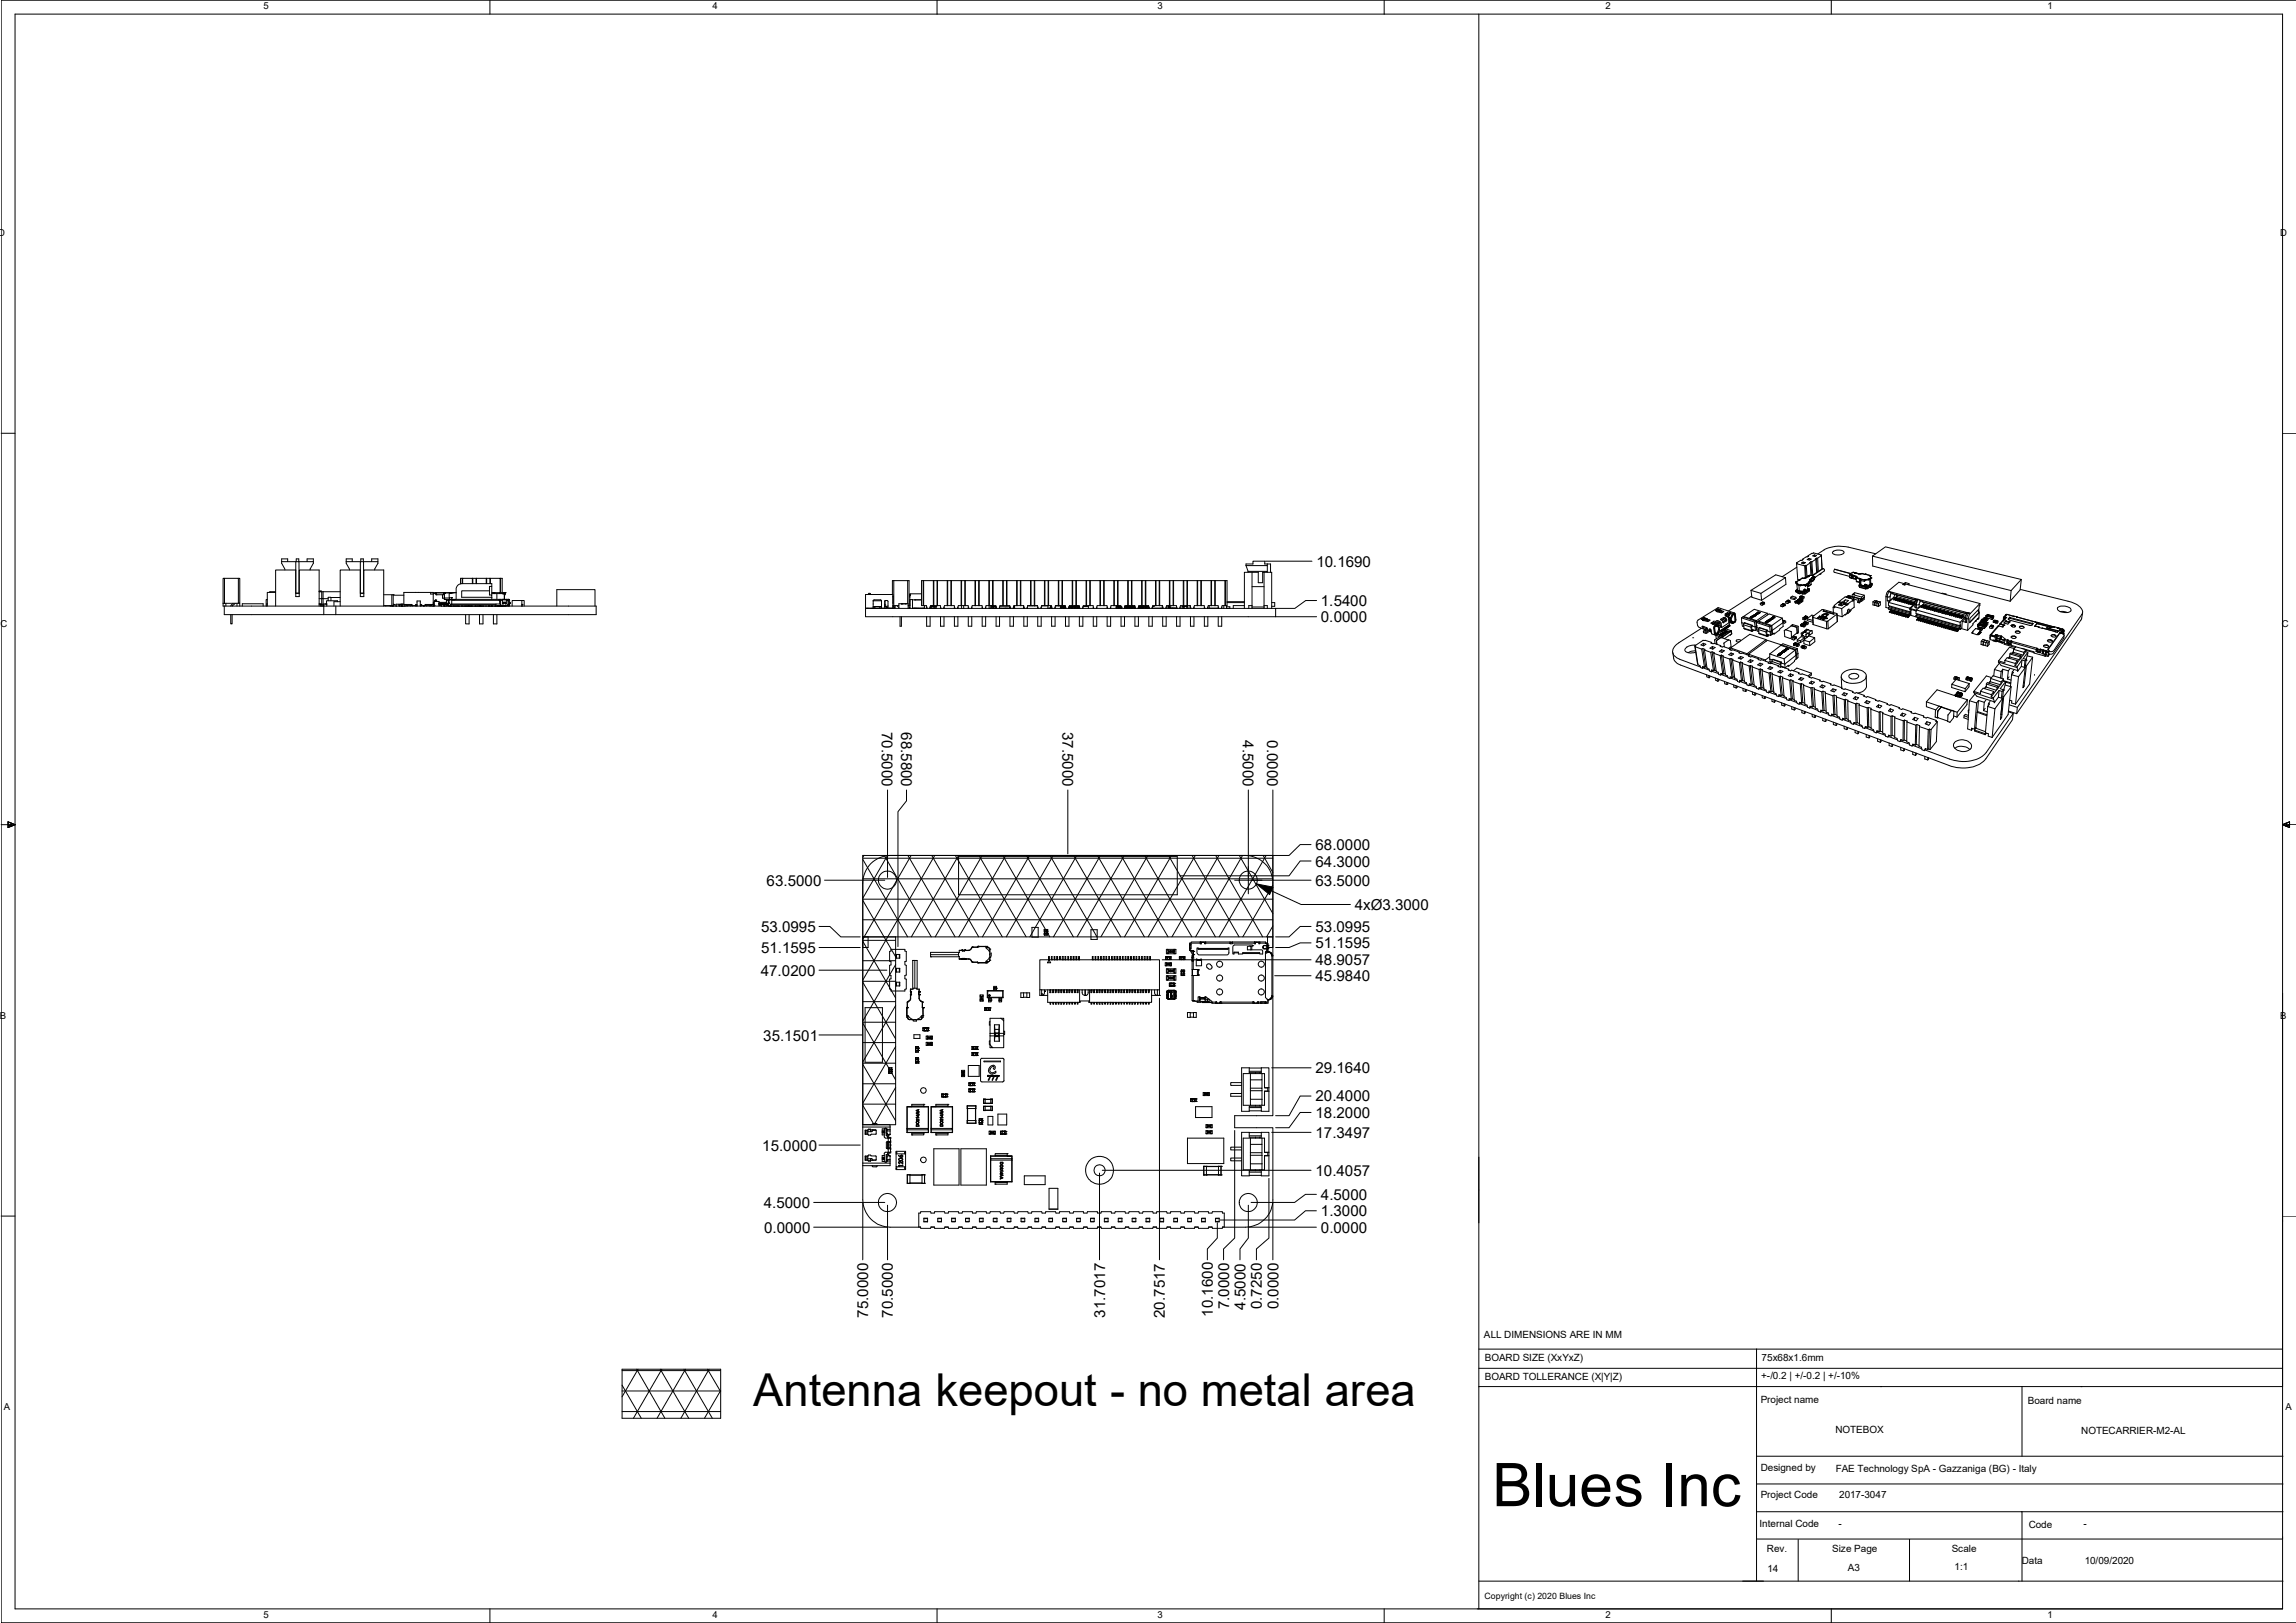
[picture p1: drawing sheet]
<svg xmlns="http://www.w3.org/2000/svg" width="420mm" height="297mm" viewBox="0 0 420 297" stroke-linecap="round" stroke-linejoin="round" font-family="sans-serif">
<defs><g id="words">
<text font-size="11" x="273" y="275.6">Blues Inc</text>
<text font-size="8.3" x="137.8" y="257.3">Antenna keepout - no metal area</text>
<g font-size="2.8">
<text x="240.8" y="103.7">10.1690</text>
<text x="241.6" y="110.9">1.5400</text>
<text x="241.6" y="113.9">0.0000</text>
<text x="161.3" y="134" transform="rotate(90 161.3 134)">70.5000</text>
<text x="164.8" y="133.9" transform="rotate(90 164.8 133.9)">68.5800</text>
<text x="194.4" y="134" transform="rotate(90 194.4 134)">37.5000</text>
<text x="227.3" y="135.4" transform="rotate(90 227.3 135.4)">4.5000</text>
<text x="231.8" y="135.5" transform="rotate(90 231.8 135.5)">0.0000</text>
<text x="240.6" y="155.6">68.0000</text>
<text x="240.6" y="158.6">64.3000</text>
<text x="140.2" y="162.1">63.5000</text>
<text x="240.6" y="162.1">63.5000</text>
<text x="247.8" y="166.5">4xØ3.3000</text>
<text x="139.2" y="170.6">53.0995</text>
<text x="240.6" y="173.6">51.1595</text>
<text x="240.6" y="170.6">53.0995</text>
<text x="139.1" y="178.6">47.0200</text>
<text x="139.2" y="174.4">51.1595</text>
<text x="240.6" y="176.7">48.9057</text>
<text x="240.6" y="179.6">45.9840</text>
<text x="139.6" y="190.4">35.1501</text>
<text x="240.6" y="196.4">29.1640</text>
<text x="240.6" y="201.5">20.4000</text>
<text x="240.6" y="204.6">18.2000</text>
<text x="240.6" y="208.2">17.3497</text>
<text x="139.4" y="210.6">15.0000</text>
<text x="240.6" y="215.2">10.4057</text>
<text x="139.7" y="221.1">4.5000</text>
<text x="241.6" y="219.6">4.5000</text>
<text x="139.8" y="225.6">0.0000</text>
<text x="241.6" y="222.5">1.3000</text>
<text x="241.6" y="225.6">0.0000</text>
<text x="224.8" y="239.6" transform="rotate(-90 224.8 239.6)">7.0000</text>
<text x="227.8" y="239.7" transform="rotate(-90 227.8 239.7)">4.5000</text>
<text x="230.8" y="239.6" transform="rotate(-90 230.8 239.6)">0.7250</text>
<text x="233.9" y="239.6" transform="rotate(-90 233.9 239.6)">0.0000</text>
<text x="158.8" y="241.1" transform="rotate(-90 158.8 241.1)">75.0000</text>
<text x="163.3" y="241.1" transform="rotate(-90 163.3 241.1)">70.5000</text>
<text x="202.1" y="241.2" transform="rotate(-90 202.1 241.2)">31.7017</text>
<text x="213.1" y="241.2" transform="rotate(-90 213.1 241.2)">20.7517</text>
<text x="221.8" y="241" transform="rotate(-90 221.8 241)">10.1600</text>
</g>
<g font-size="1.8">
<text x="271.4" y="244.9">ALL DIMENSIONS ARE IN MM</text>
<text x="271.6" y="249">BOARD SIZE (XxYxZ)</text>
<text x="322.2" y="249">75x68x1.6mm</text>
<text x="271.6" y="252.6">BOARD TOLLERANCE (X|Y|Z)</text>
<text x="322.1" y="256.8">Project name</text>
<text x="322.2" y="252.3">+-/0.2 | +/-0.2 | +/-10%</text>
<text x="370.9" y="256.9">Board name</text>
<text x="335.7" y="262.2">NOTEBOX</text>
<text x="380.7" y="262.4">NOTECARRIER-M2-AL</text>
<text x="322.1" y="269.2">Designed by</text>
<text x="335.8" y="269.4">FAE Technology SpA - Gazzaniga (BG) - Italy</text>
<text x="322.1" y="274.1">Project Code</text>
<text x="336.4" y="274.2">2017-3047</text>
<text x="321.9" y="279.4">Internal Code</text>
<text x="336.3" y="279.5">-</text>
<text x="371.1" y="279.6">Code</text>
<text x="381.1" y="279.5">-</text>
<text x="323.2" y="284.1">Rev.</text>
<text x="323.3" y="287.6">14</text>
<text x="335.2" y="284.1">Size Page</text>
<text x="338" y="287.5">A3</text>
<text x="357" y="284.1">Scale</text>
<text x="357.5" y="287.4">1:1</text>
<text x="369.8" y="286.2">Data</text>
<text x="381.3" y="286.3">10/09/2020</text>
</g>
<g font-size="1.7">
<text x="48.2" y="1.7">5</text>
<text x="130.3" y="1.7">4</text>
<text x="211.8" y="1.7">3</text>
<text x="293.7" y="1.7">2</text>
<text x="374.5" y="1.7">1</text>
<text x="-.2" y="43.1">D</text>
<text x="417.1" y="43.1">D</text>
<text x=".1" y="114.8">C</text>
<text x="417.4" y="114.8">C</text>
<text x="-.2" y="186.4">B</text>
<text x="417.1" y="186.4">B</text>
<text x=".7" y="258">A</text>
<text x="418" y="258">A</text>
<text x="48.2" y="296.1">5</text>
<text x="130.3" y="296.1">4</text>
<text x="211.8" y="296.1">3</text>
<text x="293.7" y="296.1">2</text>
<text x="374.5" y="296.1">1</text>
</g>
<text font-size="1.6" x="271.6" y="292.6">Copyright (c) 2020 Blues Inc</text>
</g></defs>
<g fill="none" stroke="#000" stroke-width=".18">
<path d="M2.8 2.6h414.7v291.8h-414.7zM89.6 0v2.6M171.4 0v2.6M253.2 0v2.6M270.5 2.6v291.8M335 0v2.6M420 0h-419.8v297h419.8M.2 79.3h2.6M417.5 79.3h2.5M40.8 110.4v.5h68.3v1.6h-68.1v-1.6M40.8 110.4h.3M41.1 105.8h2.5v4.6h-2.5z"/>
<path d="M41.1 105.8h-.3v4.6M41.3 110.4v.5M42.2 112.5v1.7h.3v-1.7M42.7 110.4l-.5 .5M43.1 110.4l-.6 .5M43.3 110.4v.5M43.6 105.8h.3v4.6h-.3M43.9 110.4v.5M44.3 110.9v-.4h3.8v.4M48.9 109.7h-.2v1.2M48.9 110.5l-.1 .4M50.4 110.9v-6.6h3.7v4.9h.6v-4.9h3.7v6.6"/>
<path d="M50.4 108.4h-1.5v2.5M50.4 108.3h-1v.1M51.5 102.8h2.6M52.6 102.8v-.5h-1.1v.8l.6 1.2M54.1 108.5h.6zM54.1 108.5v-5.7h.6v5.7M54.2 102.8v-.5h.5v.5M54.7 102.8h2.6v.3l-.6 1.2M56.2 102.8v-.5h1.1v.5M58.4 108.3h.1M58.4 108.2l.4 .1M58.4 109.6h.4v1"/>
<path d="M58.4 108.2h.4M58.4 108.3h3.8M58.5 110.5h-.1h.3v.4h.5v-.2h-.5M58.5 110.5h.1M58.7 110.6h.5M58.8 108.3v1.3h.3v-1.3M59.2 110.9h.1M59.2 110.7h.1M59.4 110.5h.2M59.6 110.5h.1M59.8 110.9v-.4h-.6v2M60 109.6h-.9v1"/>
<path d="M60.5 109.3h-.5v.6M60.5 109.3h1.7M60.5 109.3v.6M61.4 110.9v1.6M61.7 110.1v-.2h-2v.6M62.2 110.9v-6.6h3.7v4.9h.6v-4.9h3.7v6.6M62.2 110.1h-1.1v.8M63.3 102.8h2.6M64.4 102.8v-.5h-1.1v.8l.6 1.2M65.9 108.5h.6zM65.9 108.5v-5.7h.6v5.7M66 102.8v-.5h.5v.5"/>
<path d="M66.5 102.8h2.6v.3l-.6 1.2M68 102.8v-.5h1.1v.5M70.2 108.8h1.5M70.6 110.8v.1M71.4 110.8l.4 .1M71.8 110.9h.1M71.8 110.8v.1M71.9 108.8h-.2v2h-1.5M71.9 108.8h.1M71.9 110.6h.2M71.9 108.8v2h-.2M71.9 108.9h2"/>
<path d="M72.1 110.6h.1M72.1 110.6l-.1 .3M72.4 110.9v-.3h.5v.3M72.4 110.9h.1M73.1 110.6h.1M73.1 110.6v.3M73.4 110.9h.1M73.4 110.6h.1M73.4 110.9h.2M73.4 110.6v.3M73.6 110.6v.3M73.6 110.9h.1"/>
<path d="M73.6 110.6h.1M73.9 110.6h-.8M73.9 110.9h.1M74.1 110.6l-.1 .3M74.3 110.6v.3M74.4 110.6v.2h1M74.5 110.8v.1M75.1 110.8v.1M75.4 110.8h.9M75.4 110.8v.1M76 110.8v.1M76.2 110.8v.1"/>
<path d="M76.3 110.9v-.9h.6v.9M76.3 110.6h-.3v.2M76.9 110.6h.2v.2M77 110.9h.1M77 110.8v.1M77.5 110.9h.1M77.5 110.8v.1M78 110.8v.1M78.6 110.8v.1M78.7 110.8v.1M78.8 110.8h.2M78.8 110.6v.2h-1.9"/>
<path d="M78.8 108.4v.3h.4M79 110.6v.3h.4M79.2 108.7v1.9h-1.4v.2M79.2 108.7v-.3h-5.3v2.2h1.5v.2M79.2 108.6h.6v.2h1.4v-.2M79.2 108.5h.5M79.2 110.6h.2M79.2 110.2h.2M79.2 110.6h.1M79.2 110.5h.2M79.2 110.4h.2M79.3 110.6h.1"/>
<path d="M79.3 110.5v.4M79.4 110.8h.1M79.4 110.9v-.8h.9v.8M79.4 110.8v.1M79.5 109.9h.1M79.6 109.9v.2M79.7 109.9h-.1M79.7 109.9h.1M79.7 108.5v.1M79.7 108.5h.1M79.7 109.8v.1M79.7 109.8h.1"/>
<path d="M79.7 108.5h3.7M79.8 109.9l-.2-.1-.1 .3M79.8 108.8h.1M79.8 108.5h.1M79.8 109.9v.2M79.8 108.5h1.4M79.8 108.5v.3M80.3 110.5h.1M80.3 110.8h.4M80.3 110.6h.4M80.3 110.4h1.3M80.3 110.6h1.3"/>
<path d="M80.4 110.5h.1M80.5 110.5h.1M80.6 110.5h.1M80.7 110.5h.1M80.7 110.6v.3M80.7 110.9h.1M80.7 110.6h.1M80.8 110.5h.1M80.9 110.5h.1M80.9 108.8v.7h.4M81 110.5h.1M81.1 110.5h.1"/>
<path d="M81.2 110.5h.1M81.2 110.6h.1M81.2 108.5h.1M81.2 110.9h.1M81.2 110.6v.3M81.2 108.5v.1M81.2 108.6h.1M81.2 110.6h.6v.2M81.3 108.6h.1M81.3 108.5h.1M81.3 108.6v.8h.9M81.3 110.5h.1"/>
<path d="M81.3 109.7h.1M81.3 110.6h.3M81.3 110.5v.4M81.4 110.5h.1M81.5 110.5h.1M81.6 110.5h.1M81.6 110.6h.1M81.6 110.4l.1 .1h-1.4M81.6 110.6v.3h-.4M81.6 110.9h.2M81.7 109.9h.1M81.7 109.9v.3h-1.4"/>
<path d="M81.7 110.2l-.1 .2M81.7 110.5h.1M81.7 109.7v.2M81.7 109.8h.1M81.8 110.8h.3M81.8 110.8v.1M82 110.4h.1M82 110.3h.1M82 110.3v.1M82.1 110.4h.1M82.1 109.9h.1M82.1 110.8l-.1 .1"/>
<path d="M82.2 108.5v.9h.4M82.2 108.5h-.9v1.2M82.2 110.9h.3M82.2 110.9h.1M82.2 109.4v.3h-.9M82.2 108.5h.1M82.3 108.5h.1M82.3 110.9h.1M82.4 109.7l-.4 .1v1.1M82.4 108.5h.1M82.4 110.7v.2M82.5 108.5h.1"/>
<path d="M82.6 109.4h.1M82.6 108.5h.1M82.6 110.5h-.2v.2h8.3M82.6 109.4v.3M82.7 108.5h.1M82.8 110.9h.1M82.8 109.7l-.4 .1M82.9 108.5h.1M82.9 110.9h.1M83 109.8l-.9 .1v1h8.6M83 109.7h8.3M83.2 109.7l-.4 .1"/>
<path d="M83.2 110.9h.1M83.4 110.9h.1M83.7 110.9h.1M83.8 110.9h.1M83.9 110.9h.1M84.4 110.9h.1M84.4 110.9h.8M84.5 105.8v1M84.6 106.8v-1h1.8v1M84.6 105.8h-.4v1M84.9 110.9h.1M85.2 112.5v1.7h.6v-1.7"/>
<path d="M85.3 110.9h.1M85.5 110.9h.1M85.5 110.9h.2M85.7 110.9h.2M85.7 110.9h.1M85.9 110.9h.1M86 110.9h.1M86.1 110.9h.1M86.2 110.9h.2M86.2 110.9h.1M86.4 110.9h.1M86.4 105.8h.7"/>
<path d="M86.5 105.8v1M86.9 110.9h.1M87 110.9h.1M87.1 106.8v-1l.1 1M87.1 110.9h.1M87.2 105.8h1.7M87.3 110.9h.1M87.4 110.9h.3M87.4 110.9h.1M87.7 110.9h.1M87.7 112.5v1.7h.6v-1.7M87.8 110.9h.1"/>
<path d="M87.9 110.9h.1M88.1 110.9h.1M88.1 110.9h.2M88.3 110.9h.1M88.8 110.9h.1M88.9 106.8v-1l.1 1M89 105.8h.6v1M89.3 110.9h.1M89.4 110.9h.1M89.5 110.9h.1M89.5 108.1h-5v1.2h5.5M89.6 105.8h.1"/>
<path d="M89.7 106.8v-1h1.8v2.7M89.8 110.9h.1M89.9 110.9h.1M90 108.9v-1.6h-.5v1.6h.5v.4M90 107.3v-.5h-5.5a1.01 1.01 0 0 0-1.1 1v1.9M90 110.9h.1M90 108.5h.4M90 108.6h.4M90 109.3v.4M90.1 108.5h.1M90.3 112.5v1.7h.6v-1.7M90.4 108.6h1"/>
<path d="M90.4 108.5h.1M90.4 108.5h1M90.4 108.5v.1M90.5 110.9h.1M90.6 110.9h.1M90.7 110.5v.4M90.7 110.9h.2M90.9 108.6v1.1M90.9 110.8l.5 .1zM91.1 110.9h1.1M91.1 110.9h.1M91.2 110.9h.1"/>
<path d="M91.3 110.9h.1M91.4 109.9v.6h-8.8M91.4 110h.2M91.4 108.5v.1M91.4 108.5h1M91.4 108.6h1M91.5 105.8h.4v2.7M91.6 110.7v.2h-.2M91.6 110.9h.1M91.6 110.7v.2h1.3v-.2M91.6 110.8h.1M91.6 110.7l.1 .1h1.1l.1-.1"/>
<path d="M91.6 109.8v.9M91.6 109.7h.3M91.6 109.7h-.3v.2M91.6 105.8v2.7M91.6 109.7v.2M91.6 110.7v.2M91.8 110.9h.1M91.9 108.6h.1M91.9 110.9h.1M91.9 109.8h.7M91.9 109.7h1.1M91.9 109.7v.2"/>
<path d="M91.9 109.7h.1M92 110.2h.5v.2h-.5zM92 110.4v.1h-.1v-.6h-9.3v.6M92 110.4h.5M92.1 108.6h.1M92.1 108.5v.1M92.2 109.7h.3M92.2 109.7h.1M92.2 110.9h.1M92.2 108.6v1.1M92.3 108.6l-.1 1M92.4 108.5h.1"/>
<path d="M92.4 108.5v.1M92.4 108.6v.2h-.2M92.4 110.9h.1M92.5 110.4v.1h.1v-.6h.3v.8M92.6 109.7v.2M92.9 109.7l.1 .3M92.9 110h.1M92.9 110.7h.1M93 110v.6l-.1 .1M93.1 110.6h.1v.3M93.1 110.8v.1M93.1 109.7h-.1l.2 .2v.6h-.1v.4h-.2"/>
<path d="M93.1 109.7h.1M93.2 110.3v.1M93.2 110.3h.1M93.2 110.4h.1M93.2 110.5v.1M95.5 109.9h.4v1M95.5 110.6h.1M95.5 110.6v.3v-1h-1.8v1M101.9 110.9v-3h6.9v3M158.3 111.3h75v1.6h-75zM158.7 108.8l.2-.2h.3l-.1 .2M158.7 111.3h.1"/>
<path d="M159.5 111.3h.1M159.7 109.9l.1 1.4M159.7 109.9l.2-.1h1.2l.1 .1M159.7 111h1.5M159.7 109.9h1.5M160 111.3h-1.7v-2.5h5v2.5h-.9v-1.3l-.1-.1-.5 .1v1.3M160 111h1M160 111v.3h.2M160 111h.1M160.3 111h.2zM160.5 111h.2zM161 111v.3h-.2"/>
<path d="M161 111h.1M161.2 109.9v1.4M161.8 110.7h.1M161.8 111h.3v.3h-1.1M161.8 110.9l.1 .1M161.9 111h.5M161.9 109.9v1.1M161.9 111.3h.1M162 111h.1M162.1 111.2h.3M162.7 111.3h.1M163.1 111.3h.1"/>
<path d="M163.2 108.8v-2.5h3.1v5M163.3 111h.3v.3M163.3 109v1.4M163.3 111.2l.1 .1M163.3 110.8h1.1M163.5 106.3v4.5M163.7 110.8v.5M164 110.8l.4 .4M164.4 111.3v-.8h1.7v.8M164.6 112.9v1.7h.3v-1.7M164.8 110.5h.1M164.9 110.5h.1"/>
<path d="M165 110.5h.1M165.6 110.5h.1M165.7 110.5h.1M166 106.3v4.2M166.1 110.8h.2M166.4 108.9h.1M166.4 108.9v.4M166.4 108.8h.1M166.4 108.8v.1M166.4 110h.1M166.4 110l.1 .9M166.5 109.1v.2"/>
<path d="M166.5 111.3v-1.6h.4v1.6M166.5 111.2h-.2v.1M166.9 109.8h1.7M166.9 111.3h2.2M167 111.3h.1M167.2 111.3h.1M167.3 109.8h.1M167.3 111.3h.1M167.4 111.3h.1M167.6 111.3h.1M167.7 111.3h.1M168 111.3h.1"/>
<path d="M168.6 108.7h-2.1l-.1 1.3M168.8 111.3h.1M168.9 111.3h.1M168.9 106.3v4.5M169 106.3v4.5M169.1 110.8v.5M169.5 112.9v1.7h.6v-1.7M169.5 111.1v.2M169.6 111.3l-.1-.5h-.9v-4.5h55.9v4.5h-.9l-.2 .5M170.1 111.1v.2l.1-.5h1.8l.1 .5M170.1 111.3h1.1M170.2 111h.1"/>
<path d="M170.2 111h1M170.2 111.3h.1M170.3 111h.1M170.3 111h.6M170.3 110.9l.5 .1M170.3 111v.3M170.3 111.3h.1M170.3 110.9h.1M170.3 110.9v.1M170.3 110.8v.2M170.4 110.9v.1M170.5 110.9h.1"/>
<path d="M170.5 110.9v.1M170.5 111h.1M170.6 110.9v.1M170.6 110.9h.1M170.7 106.3v4.5M170.8 106.3v4.5M170.8 111.3h.1M170.9 111h.1M170.9 111h.3M170.9 110.8v.5M171 111.3h.1M171.1 111.3h.1"/>
<path d="M171.2 110.8v.5M171.4 106.3v4.5M171.5 106.3v4.5M172 112.9v1.7h.7v-1.7M172 111.1v.2M172.6 111.3l.2-.5h1.7l.2 .5M172.7 111.1v.2M173.3 106.3v4.5M173.4 106.3v4.5M173.9 106.3v4.5M174 106.3v4.5M174.6 112.9v1.7h.6v-1.7"/>
<path d="M174.6 111.1v.2M175.2 111.3l.1-.5h1.8l.1 .5M175.2 111.1v.2M175.8 106.3v4.5M175.9 106.3v5M176.3 110.8v.5M176.5 106.3v4.5M176.6 106.3v4.5M177.1 112.9v1.7h.7v-1.7M177.1 111.1v.2M177.7 111.3l.1-.5h1.8l.1 .5M177.8 111.1v.2"/>
<path d="M178.4 106.3v4.5M179 106.3v4.5M179.1 106.3v4.5M179.7 112.9v1.7h.6v-1.7M179.7 111.1v.2M180.3 111.3l.1-.5h1.8l.1 .5M180.3 111.1v.2M180.9 106.3v5M181 106.3v4.5M181.2 110.8v.5M181.6 106.3v4.5M181.6 111h.1"/>
<path d="M181.7 111.3h.5M181.7 106.3v4.5M181.7 111h.1M181.7 111.3h.1M181.7 110.9h.1M181.7 110.9l-.3 .1v.3M181.7 111h.5M181.7 110.8v.2M181.7 111v.3M182.1 111.3h.1M182.2 111h-.7v.3h.2M182.2 112.9v1.7h.6v-1.7"/>
<path d="M182.2 111.1v.2M182.8 111.3l.1-.5h1.8l.1 .5M182.8 111.1v.2M182.9 111h1.8v.3M183 111.3h.1M183.4 106.3v4.5M183.5 111.3h.1M183.5 106.3v4.5M183.8 111.3h.1M184.1 106.3v4.5M184.2 111.3h.1M184.2 106.3v4.5"/>
<path d="M184.5 111.3h.1M184.7 111.3h.1M184.7 112.9v1.7h.7v-1.7M185.4 111.1v.2M185.4 111h.2M185.6 110.8v.5h-.2M186 106.3v4.5M186.1 106.3v4.5M186.6 106.3v4.5M186.7 106.3v4.5M187.2 110.8h-1.7l-.2 .5M187.2 110.8v.5"/>
<path d="M187.2 110.8l.2 .5M187.3 112.9v1.7h.6v-1.7M187.3 111.1v.2M187.9 111.1v.2M188 110.9h1.8l.1 .4M188 110.8l-.1 .5M188.3 110.8v.1M188.5 106.3v4.5M188.6 106.3v4.5M188.8 110.8v.1M189.2 106.3v4.5M189.3 106.3v4.6"/>
<path d="M189.8 112.9v1.7h.7v-1.7M189.8 111.1v.2M190.5 111.1v.2M190.5 110.9l1.8-.1 .1 .5M190.5 110.8l-.1 .5M190.7 110.8v.1M191.1 106.3v4.5M191.7 110.9v.4M191.7 106.3v4.5M191.8 106.3v4.5M192 111.3h.1M192.2 111v.3h-.5"/>
<path d="M192.2 111h.1v.3l.1-.2M192.2 110.8v.2M192.4 112.9v1.7h.6v-1.7M193 111.3l.1-.5h1.8l.1 .5M193 111.1v.2M193 110.9h1v.4M193.2 110.8v.1M193.5 110.8v.1M193.6 106.3v4.5M193.7 106.3v4.5M193.7 110.8v.1M194 111h.1"/>
<path d="M194.1 111.2h.1M194.1 111.1h.1M194.1 110.8v.5M194.2 111h.4M194.2 110.8v.5M194.3 106.3v4.5M194.3 111v.3M194.4 106.3v4.5M194.5 111.3h.1M194.5 111l-.2 .1M194.5 111.1v.2M194.6 111.2h.1"/>
<path d="M194.6 111.1h.1M194.6 110.8v.5M194.7 111h.2M194.7 110.8v.5M194.8 111.3v-.2l.1 .2M194.8 111v.1M194.9 112.9v1.7h.6v-1.7M195.5 111.3l.1-.5h1.8l.1 .5M195.5 111.2h.1M195.5 111.1h.2M195.5 111.2h.2M195.5 111v.3"/>
<path d="M195.7 111h.3M195.7 110.8v.5M195.8 111v.3M196 111.3h.1M196 111l-.2 .1M196 111.1v.2M196 111.2h.1M196 111.1h.2M196 111.2h.2M196 110.8v.5M196.1 106.3v4.5M196.2 111h.4"/>
<path d="M196.2 106.3v5M196.3 111v.3M196.5 111.3h.1M196.5 111l-.2 .1M196.5 111.1v.2M196.6 111.2h.1M196.6 111.1h.1M196.6 110.8v.5M196.7 111h.4M196.7 110.8v.5M196.8 106.3v4.5M196.8 111v.3"/>
<path d="M196.9 106.3v4.5M197 111.3h.1M197 111l-.2 .1M197 111.1v.2M197.1 111.2h.1M197.1 111.1h.1M197.1 110.8v.5M197.2 111h.2M197.2 110.8v.5M197.3 111.3v-.2h.1v.2M197.3 111v.1M197.4 112.9v1.7h.7v-1.7"/>
<path d="M198 111.3l.2-.5h1.7l.2 .5M198.1 111.1v.2M198.1 111h1M198.7 106.3v4.5M198.8 106.3v4.5M199.1 110.8v.5M199.3 106.3v4.5M199.4 106.3v4.5M200 112.9v1.7h.6v-1.7M200 111.1v.2M200.6 111.3l.1-.5h1.8l.1 .5M200.6 111.1v.2"/>
<path d="M201.2 106.3v4.5M201.3 106.3v4.5M201.9 106.3v4.5M202 106.3v4.5M202.5 112.9v1.7h.7v-1.7M202.5 111.1v.2M203.2 111.1l-.1 .2 .1-.5h1.8l.1 .5M203.8 106.3v4.5M204.2 111.1h.1M204.2 111.2h.1M204.2 110.8v.5M204.2 111h.4"/>
<path d="M204.3 111v.3M204.4 106.3v4.5M204.5 111.3h.1M204.5 111l-.2 .1M204.5 111.1v.2M204.5 106.3v4.5M204.6 111.2h.1M204.6 111.1h.1M204.6 110.8v.5M204.7 111h.4v.3M204.7 110.8v.5M204.8 111v.3"/>
<path d="M205 111.3h.1M205 111l-.2 .1M205 111.1v.2M205.1 111.2h.1M205.1 111.1h.1M205.1 112.9v1.7h.6v-1.7M205.7 111.1v.2M205.7 111h.4M205.8 111v.3M206 111.3h.1M206 111l-.2 .1M206 111.1v.2"/>
<path d="M206.1 111.2h.1M206.1 111.1h.1M206.1 110.8v.5M206.2 111h.3M206.2 110.8v.5M206.3 106.3v4.5M206.3 111v.3M206.4 106.3v4.5M206.5 111.3h.1M206.5 111l-.2 .1M206.5 111.1v.2M206.5 111.2h.1"/>
<path d="M206.5 111.1h.2M206.5 111.2h.2M206.5 110.8v.5M206.7 111h.4M206.7 110.8v.5M206.8 111v.3M207 111.3h.1M207 111l-.2 .1M207 106.3v4.5M207 111.1v.2M207.1 111.2h.1M207.1 111.1h.1"/>
<path d="M207.1 106.3v5M207.2 111h.4M207.2 110.8v.5M207.3 111v.3M207.5 111.3h.1M207.5 111l-.2 .1M207.5 111.1v.2M207.6 111.1v.2M207.6 111.2h.1M207.6 110.8h-1.8l-.1 .5M207.6 110.8v.5M207.6 110.8l.1 .5"/>
<path d="M207.6 112.9v1.7h.6v-1.7M208.2 111.3l.1-.5h1.8l.1 .5M208.2 111.1v.2M208.3 111.3h.1M208.4 111.3h.1M208.4 111l-.1 .1M208.4 111.1v.2M208.6 111.2h.1M208.6 111.1h.1M208.6 111h-.3v.3M208.6 110.8v.5M208.7 111h.3"/>
<path d="M208.7 110.8v.5M208.8 111v.3M208.8 106.3v4.5M208.9 106.3v4.5M209 111.3h.1M209 111l-.2 .1M209 111.1v.2M209 111.2h.1M209 111.1h.2M209 111.2h.2M209 110.8v.5M209.2 111h.3"/>
<path d="M209.2 110.8v.5M209.3 111v.3M209.5 111.3h.1M209.5 111l-.2 .1M209.5 111.1v.2M209.5 106.3v4.5M209.5 111.2h.1M209.5 111.1h.2M209.5 111.2h.2M209.5 110.8v.5M209.6 106.3v4.5M209.7 111h.4"/>
<path d="M209.7 110.8v.5M209.8 111.3h.1M209.8 111v.3M210 111l-.2 .1M210 111.1v.2M210.1 111.2h.1M210.1 111.1v.2M210.1 110.8v.5M210.1 112.9v1.7h.7v-1.7M210.7 111.3l.2-.5h1.7l.2 .5M210.8 111.1v.2M210.8 111.3h.1"/>
<path d="M210.9 111.3h.1M211.1 110.8v.2h-.3M211.4 106.3v4.5M211.5 106.3v4.5M212 106.3v4.5M212.1 106.3v4.5M212.3 111.3h.1M212.4 111.3h.1M212.6 110.8v.5h-1.8M212.7 112.9v1.7h.6v-1.7M212.7 111.1v.2M213.3 111.3l.1-.5h1.8l.1 .5"/>
<path d="M213.3 111.1v.2M213.8 111h.1M213.9 111.3h.1M213.9 111h-.2v.3h.2M213.9 111h-.2v.3M213.9 110.8v.5M213.9 111.2h.2M213.9 106.3v5M214 106.3v4.5M214.2 110.8v.5h1M214.3 111.3h.1M214.4 111.3h.1"/>
<path d="M214.6 106.3v4.5M214.7 111.3h.1M214.7 106.3v4.5M214.8 111.3h.1M215.1 111.3h.1M215.2 112.9v1.7h.7v-1.7M215.2 111.1v.2M215.8 111.3l.1-.5h1.8l.1 .5M215.9 111.1v.2M216.2 111.3h.1M216.5 106.3v4.5M216.5 111h.1"/>
<path d="M216.5 111.3h.1M216.5 111v.3M216.6 111.3v-.3h.5l-.1 .3M216.6 111.3h.1M216.6 111h-.4v.3M217 111h.3v.3M217.1 106.3v4.5M217.2 106.3v4.5M217.3 111.3h.1M217.3 111.3h-.1M217.7 110.8v.5M217.8 112.9v1.7h.6v-1.7"/>
<path d="M217.8 111.1v.2M218.4 111.3l.1-.5h1.8l.1 .5M218.4 111.1v.2M219 106.3v4.5M219.1 106.3v4.5M219.7 106.3v4.5M219.8 106.3v4.5M220.3 112.9v1.7h.6v-1.7M220.3 111.1v.2M220.9 111.3l.1-.5h1.8l.1 .5M220.9 111.1v.2M221.2 111.3h1.6"/>
<path d="M221.2 110.8v.5M221.5 106.3v4.5M221.6 106.3v4.5M222.2 106.3v4.5M222.3 106.3v4.5M222.8 112.9v1.7h.7v-1.7M222.8 111.1v.2M223.5 111.1v.2M223.9 110.8v.5M224.1 106.3v4.5M224.2 106.3v4.5M224.4 111h.6v.3"/>
<path d="M224.4 110.8v.5M224.5 110.1h3.1M224.5 110.3h3.1M227.6 111.3v-6.6h2.6v1.9h.8v-1.9h1.6v6.6M227.6 110.8h-2v.5M227.9 103.5h3.9v1.1M227.9 103.5v-.3h1.3v-.5h2.2v.5h1v1.5M227.9 103.5l.4 1.1M228.3 104.6h3.5v.1M228.3 104.6v.1M229 111.1h2.2M229 110.8h-.6v.5"/>
<path d="M229 104.7v6.6M229 107.4h2.2M231.2 110.8h.6v.5M231.2 104.7v6.6M231.5 102.7h8.5M231.8 103.2v.3M232.6 110.3h.6v.7h-.6M233.3 112.9h7.5M240.8 109.9h-2l-1.9 1.4h-3.6M306 119.4l.2 1.1a1.85 1.85 0 0 0 1.2 1.2l49.1 18.4a6.4 6.4 0 0 0 6.6-1l5-7.4 .2-1.1M309.6 116.7h.1M310 118.2h.2l-.1 .2"/>
<path d="M310 118.2l.6 3.3M310.1 118.4l.5 3.3 .3 .1 .2 .4 .3 .1M310.1 118.4l1.2 .4M310.1 119.1l-.7 .1-.6 .3M310.2 118.1a1.79 1.79 0 0 0-2 .9 1.59 1.59 0 0 0 2 .3M311.1 118l.5-.3 .4 .2-.4 .3zM311.2 115l-4.1 2.6a1.76 1.76 0 0 0-.9 2.3l1.1 .8 3.7 1.3M311.3 113.2l-.1 .1 .2 .1M311.3 113.2l.1 .1M311.3 118.8l.5 3.3M311.4 113.3h.1M311.4 113.4l.1 .1"/>
<path d="M311.5 113.3l-.1 .1M311.5 118.7l.4 .1-.1 .2M311.5 118.7l.5 3.3M311.5 118.7l-.2 .1M311.5 114.6h.1M311.5 114.6l.5 .4 .3-.1 .1 .4 .4 .2M311.5 113.5h.1M311.5 114.7h.1M311.6 117.7l.1 .5M311.7 113.3l.3 .1M311.8 119l1.1 .4M311.8 113l-.4 .3"/>
<path d="M311.8 119l.5 3.3 .3 .1 .2 .4 .3 .1M311.8 113l-.5 .2M311.8 113l.1 .1M311.8 113.2l-.3 .3M311.8 113.2h.1M311.9 113.1l-.1 .1M311.9 113.1l-.4 .2M311.9 113.2h.4v.1l.5 .2-.4 .2-.9-.2M311.9 113.2l.1 .2M312 113.4h.3M312 115.4l.3-.1v.1l-.3 .1zM312.2 113.4l-.1 .1v.2"/>
<path d="M312.3 115.1l-.7 .4 .6 .2 .4-.3M312.3 115l-.9-.4 .1 .4 .5 .2M312.3 113.3v.2l.3 .1M312.8 115.5l-.7 .4-.4-.1-.1-.3M312.8 115.5h.1M312.8 118.6l.4-.3 .1 .5zM312.8 115.1l-.2 .1 .3 .3M312.8 115.1l.2 .2 .1 .7 .6 .2M312.8 115.1l.1 .4M312.8 115.1v.1M312.9 115.5l.2 .2M312.9 119.4l.5 3.3"/>
<path d="M313.1 117.6l-.1 .1 .4 .1 .2-.1 1.1 .5M313.1 117.6l-1.6-.4-1.5 1M313.1 117.6v.1M313.2 119.3l.4 .1-.1 .1 .4 3.4 .4 .1 .1 .4 .3 .1M313.2 119.3l-.3 .1M313.2 119.3l.4 3.3M313.2 118.3l.5 .2-.4 .3M313.3 114.1l.3-.4-.6 .3 .4 .1M313.5 119.5l1.2 .5M313.5 114.2l-.3-.1h.4a.66 .66 0 0 1 .5-.5 .66 .66 0 0 1 .6 .2l.2 1.1M313.5 114.2h.1M313.5 114.2l.9 .2"/>
<path d="M313.6 117.1l.1 .7M313.6 117.1h.1M313.7 115.9h.1M313.7 115.9l.2 .1M313.7 114.7l.3-.1 .4 .2-.2 .9-.3 .3-.1-.1-.2-1zM313.8 114a.51 .51 0 0 1 .8 0l.1 .8 .2 .1M313.8 114l-.4 .3M313.8 114.5l.1 .1M313.8 114.5l.4 .1zM313.9 111.6l-.1 .2h.2M313.9 116.3l.1 .6M313.9 111.6l.1 .1"/>
<path d="M313.9 113.9l-.1 .1M313.9 116.3l1 .3M314 117.2v.7M314 111.8h.1M314 111.7h.1M314 117.2l.1 .7M314 111.7v.1M314.1 114.3l-.5 .3-.1 .2 .1 1.2 .1 .2h.2a1.02 1.02 0 0 0 .6-1h-.1M314.1 111.8v.1M314.1 116.1h.1M314.1 116.1l-.2 .2M314.1 116.1l.1 .1"/>
<path d="M314.1 114l-.3 .2M314.1 114h.2M314.1 114h.1M314.2 114.6h-.1M314.2 114v.3M314.2 114l-.3 .3M314.2 116.1l-.2 .1M314.2 111.8h.3M314.3 114l.1 .2M314.3 111.5l-.3 .2M314.3 111.5h.1M314.3 111.5l-.4 .1"/>
<path d="M314.4 111.6l-.3 .2M314.4 111.6h.1M314.4 115.1v.1M314.4 114.4l-.2 .2M314.4 114.4h.1M314.4 111.5v.1M314.4 114.9l.1-.1 .1 .7M314.4 114.2l.1 .4M314.4 111.5l-.4 .2M314.4 111.8l.1 .2M314.5 111.8h.3M314.5 114.6l-.6-.2-.3 .3 .2 1.4 .4-.3 .3-.4-.1-.2"/>
<path d="M314.5 116.2h.1M314.5 111.6l.1-.1 .2 .2M314.5 112h.1M314.5 116.2h.5M314.5 111.6v.2M314.5 114.6l-.3 .1M314.5 111.8v.2M314.5 113.9l-.2 .1M314.5 115.4l.1 .1M314.5 116.5h.1M314.5 116.5l-.9 .6M314.5 116.5l.3 .1"/>
<path d="M314.5 116.2l.5 .1M314.6 114l-.2 .2M314.7 115.4l.1 .1M314.7 120l.4 3.4M314.7 113.4l.6-.4a.45 .45 0 0 1 .5 .1 .45 .45 0 0 1 0 .5l-.5 .4-.3-.5zM314.7 118.2v.1l.3 .1 .3-.1 1.1 .4M314.7 115.4h.1M314.7 118.2l.1 .1M314.8 116h.1M314.8 111.7l.5 .2-.4 .2-.9-.2 .1-.1M314.8 111.7v.2l.3 .1M314.8 116.6v.1"/>
<path d="M314.8 116.7h.1M314.8 115.5h.1M314.8 116.7l1.4 .4M314.8 115.5l.2 .1M314.8 116.7l-.8 .5M314.8 115.4h.2M314.8 116.6l-.8 .6M314.8 115.9h.3l.1 .2 .2-.1M314.8 115.9v.1M314.9 115.9v.1M314.9 115.9l-.1 .1M314.9 115.9h.1"/>
<path d="M314.9 116h.1M314.9 115.3h.1M314.9 119.9l.4 .2-.1 .1M314.9 119.9l.4 3.4M314.9 119.9l-.2 .1M314.9 113.5l.4-.3h.3l.1 .3-.5 .4M314.9 118.9l-.4 .3 .5 .2M314.9 116.6v.1M314.9 118.9l.5 .2-.4 .3M314.9 118.9l.1 .5M315 116.3h.1M315 115.4v.1"/>
<path d="M315 116.5v.1M315 115.3l.1 .1M315 115.3l-.2 .1M315 116.2h.1M315 116.2v.1M315 115.2l.2 .1M315 116.6h.1M315 115.9h.1M315 116.6h-.1M315 115.9l.1 .1M315.1 115.8h.1M315.1 116.5h.1"/>
<path d="M315.1 115.1l.1 .1M315.1 115.4h-.1M315.1 116.5h-.1M315.1 115.4h.1M315.1 115.8l.2 .1M315.1 116l.1 .2M315.2 116.2h.1M315.2 115.7h.3M315.2 115.3h.1M315.2 115.7h.1M315.2 115.2h.1M315.2 115.7l.1 .2"/>
<path d="M315.2 115.7l-.1 .1M315.2 115.1h.1M315.2 116.5h.1M315.2 116.5l-.2 .2M315.3 115.9h-.1a.18 .18 0 0 1 .1-.3 .18 .18 0 0 1 .2 .1h.1v.2M315.3 115.9h.3M315.3 115.1l-.1 .1M315.3 115.2l-.1 .1M315.3 115.1h.1M315.3 115l.2 .1M315.4 115.3l-1.3 .8M315.4 115.3l1 .3"/>
<path d="M315.4 116h.1M315.4 116l-.2 .2M315.4 115.1l-.1 .1M315.4 115.1v.2M315.4 114.9l.1 .1M315.5 115.4l.2 .3M315.5 115.7h.1M315.5 115.4l.1 .2M315.5 115.7l.1 .1M315.5 115.1h.1M315.5 115h.1M315.6 115.8h.1"/>
<path d="M315.6 115.8l-.3 .1M315.6 113.2l-.6 .3M315.6 115.1v.1l-.1 .1M315.6 114.9h.1M315.6 115.2l-.2 .1M315.6 115.2h.1M315.6 115.1v.1M315.6 115.9h.1M315.6 115.8v.1M315.6 115.6h.1M315.6 115.1l1.1 .3M315.6 114.9l-.1 .1"/>
<path d="M315.6 115.1h.1M315.6 114.9h.2M315.6 115v.1M315.7 115.6h.1M315.7 113.4l-.6 .3M315.7 114.8l.1 .1M315.8 112.7h.1M315.8 114.9l-.2 .1M315.8 114.9l-.1 .2M315.8 114.7h.1M315.8 112.7h-.1M315.8 112.6v.1"/>
<path d="M315.8 112.6l-.1 .1M315.8 112.4h.1M315.8 112.4l.3-.4-.5 .4h.3M315.8 114.9h.1M315.8 114.7l.2 .1M315.8 114.9h.2M315.9 115.5v.2M315.9 115.5l-.2 .1M315.9 114.6h.1M315.9 115.5v.2l-.2-.1M315.9 115.5l-.3 .1M315.9 115.6h.1"/>
<path d="M315.9 115.7h-.2M315.9 115.7h.1M316 115.6h.1M316 112.5l-.2-.1-.2 .3 .5 .2 .2 1.1-1.4 .9M316 112.5h.1M316 114.6l.1 .1M316 114.8v.1M316 114.6l-.2 .1M316 115.6l-.1 .1M316 114.6h.4M316 112.9h.1M316.1 112.9l.2 .2"/>
<path d="M316.1 114.7l-.1 .2M316.1 114.7l-.1 .1M316.1 114.5h.1M316.2 117.1l.3 .1 .2 1.1M316.2 114.6h.1M316.2 117.1l-.9 .6 .1 .7M316.2 114.5l.1 .1M316.2 113h.4l.3-.6 .4-.2 .2 1.3-.1 .4-.5 .2M316.2 113l.1 .4 .2-.2M316.2 119.8l.5-.3 .4 .2-.4 .3zM316.2 113.2h.1M316.2 113l-.1 .1"/>
<path d="M316.2 114.4h.1M316.3 113.2h.2M316.3 113.1l.3 .1 .3-.7 .4-.2 .2 1.4-.5 .3-.5-.3M316.3 113.1h.1M316.3 114.4l-.1 .1M316.3 113.9l.6 .2M316.3 113.8l.6 .3M316.3 112.7l-.2 .2M316.3 112.4l-.5 .2M316.3 113.6l.2 .1M316.3 113.1v.1M316.3 114.4l.1 .1"/>
<path d="M316.3 114.6h.1M316.4 112.3h.1M316.4 112.3l-.1 .1M316.4 112.5l-.5 .3 .2 .1M316.4 113.6l.1 .1M316.4 115.6l-1.2 .9-1.1-.4M316.4 118.7v.2l.3 .1 .2-.1 1.3 .4M316.4 114.5v.1M316.4 115.6v.1M316.4 114.5l-.1 .1M316.4 115.7l.3-.2v.5l-1.3 .9M316.4 118.7l.1 .2"/>
<path d="M316.4 115.7l-1.2 .8M316.5 113.7h.1M316.5 116.2h.1M316.5 113.2l.2 .1M316.5 113.2v.3M316.5 113.7l.5 .1M316.5 112.3h-.1M316.5 112.1h-.1l-.4 .4M316.5 113.7l.4 .1M316.5 115.5h.1M316.5 112.1h.1M316.5 115.5l-.1 .1"/>
<path d="M316.5 113.5l-.2 .2 .1 .6-1.8 1.2M316.5 113.5h.2M316.6 112.1v.1M316.6 118.6v.4M316.6 112.2h.1M316.6 112.2l-.4 .7v.1M316.6 115.5h-.1M316.7 113.3l.3-.7 .2-.2 .2 1.2-.4 .2M316.7 118.3l-.5 .4M316.7 113.3v.2M316.7 119.5v.5M316.7 118.3h.1"/>
<path d="M316.7 115.4l.1 .6-.3 .2M316.7 113.5l.3 .3M316.7 115.4l-.1 .1M317 112.4h.2M317.1 112.4h.1M317.3 112.2l-3.1-1-3.7 2.5 .1 1 1.3 .5M318.2 119.3l-.1 .2 .4 .1 .2-.1 1.2 .4M318.2 119.3v.2M318.4 117.3a.43 .43 0 0 0-.4-.3 .43 .43 0 0 0-.4 .3l.2 .2 .4-.1M318.6 113.1v.9M318.6 113.1l2.3 .7M318.6 114l.1 .6 .3 .1"/>
<path d="M318.6 114l.4 .1M318.8 112.9l2.4 .8 .1 .9M318.9 112.8l2.4 .8M318.9 112.8l-.3 .3M318.9 114.3l1.4 .5M318.9 114.3l.1 .7M319 115l1.4 .4M319 115l1.5 .5M319.1 114l-.2 .3M319.1 114l1.4 .4M319.1 114l1.3 .5M319.6 119.6v.2"/>
<path d="M319.8 119.7v.2M319.9 119.9l-.1 .2 .5 .1 .2-.1 1.2 .5M319.9 119.9l.1 .2M320.1 113l.3 .1M320.2 113l.2 .1M320.2 112.9h.1M320.2 112.9l-.1 .1M320.3 112.9h.1M320.3 112.9l-.1 .1M320.3 112.9h-.1M320.3 112.9h.2v.1M320.3 112.9l.2 .1"/>
<path d="M320.3 108l4.5-2.8 1.8 .5-4.5 2.9M320.3 114.8l.1 .6M320.3 108l1.8 .6M320.3 108l.2 1.3 1.7 .6M320.3 112.9h.2M320.4 115.4l.1 .1M320.4 114.5l-.1 .3M320.4 109.1l-4.2 2.7M320.5 115.4h.1M320.5 112.8v.1M320.5 112.8h.1M320.5 112.8h-.1"/>
<path d="M320.5 112.9h.1M320.5 115.2l.6 .2M320.5 112.9v.1M320.5 114.6v.8M320.5 115.5h.1M320.5 114.6l.6 .1M320.5 114.4l-.1 .1M320.5 113h.1M320.5 114.4v.2M320.5 113l-.1 .1M320.5 113v.1M320.5 112.7v.1"/>
<path d="M320.5 112.9h.3M320.6 112.7h.2M320.7 112.6h.1M320.7 112.6v.1M320.7 115.3l-.2 .1M320.8 112.7h.1M320.8 112.9h.1M320.8 112.9h-.1M320.8 112.6l-.1 .1M320.8 112.7v.1M320.8 112.7v.2h-.3M320.8 112.7l-.3 .1"/>
<path d="M320.8 112.9l-.1-.2-.2 .1v.1M320.8 112.6l.1 .1M320.8 112.6h.1M320.8 112.8h.1M320.8 112.8v.1M320.8 115.3l-.3 .2M320.9 112.6h.1M320.9 112.7h.1M320.9 112.6h-.2M320.9 112.6v.1M320.9 112.5h.1M320.9 112.4l.3 .2"/>
<path d="M320.9 113.8l.2 .9M320.9 112.5l.1 .1M320.9 112.5l.3 .1M321 112.5v.1M321 112.5l.2 .1M321 112.5h.1M321.1 112.6h.1M321.1 112.6l-.2 .1M321.1 114.7v.7M321.1 112.3h.1M321.1 112.4h.1M321.1 112.3l.1 .2"/>
<path d="M321.1 112.3v.1M321.1 112.3l.3 .1M321.1 112.4h.3M321.2 112.4v.1M321.2 112.4h.1M321.3 113.9v.9M321.3 113.9l2.4 .8M321.3 114.6h.1M321.3 112.4h.1M321.3 112.2h.1M321.3 114.6l.1 .6M321.3 113.6l.1 .3"/>
<path d="M321.3 113.6l-.4 .2M321.3 114.6l-.2 .1M321.3 112.4h-.1M321.3 112.2l.2 .2v-.1M321.3 114.8l.1 .7 .3 .1M321.3 114.8l.4 .2M321.4 112.2h.1M321.4 112.4h.1M321.4 112.4l-.2 .1M321.4 112.2h.3M321.4 115.2h.1M321.4 115.2l-.3 .2"/>
<path d="M321.4 112.2v.1M321.4 112.3h.1M321.4 112.3l.1-.1-.1 .1M321.5 112.3h.1M321.5 112.1l.2 .1M321.5 112.1h.1M321.5 113.8l-.2 .1M321.5 113.8l2.5 .8 .1 .8M321.6 112.1h.1M321.6 112v.1M321.6 112.1h.2M321.6 112l-.1 .1"/>
<path d="M321.6 112.2l-.1 .1M321.6 112l.3 .1M321.6 112.1l.2 .1h-.4M321.6 113.7l-.1 .1M321.6 113.7l2.5 .8M321.7 112.1h.1M321.7 112.1l.1 .1M321.7 115.2l1.3 .5M321.7 115.2v.7M321.7 112.2h.1M321.7 115.9l1.5 .6M321.7 112.1h.2"/>
<path d="M321.7 115.9l1.4 .4M321.8 112.1h-.1M321.8 114.9l-.1 .3M321.8 114.9l1.5 .4M321.8 114.9l1.4 .5M321.9 112.1h-.2M322.1 108.6l.1 1.3M322.2 110.4h-.2v.3h.5M322.2 110.4h.1M322.2 110.4h.2l.1 .3M322.3 110.2h.1M322.3 110.2v.1"/>
<path d="M322.3 110.2l-.1 .2M322.3 110.2l.3 .1M322.5 110.2h.1M322.5 110.2h.2M322.5 110.2h-.2M322.6 110.3h.1M322.6 110.3v.1M322.6 110.5h.1M322.6 110.4h.1M322.6 110.5l-.1 .2M322.6 110.4v.1M322.7 110.2h.1"/>
<path d="M322.7 110.3l-.1 .2M322.9 113.9h.1M322.9 113.9l.3 .1M323 113.8h.1M323 113.8l-.1 .1 .3 .1M323 113.7l.2 .1M323 113.8l.3 .1M323 117.1l-2.9-1-3.5 2.5 3 1M323 115.7l.1 .6M323 113.7v.1M323 117.1l-3.4 2.5M323 117.1l.1 .2"/>
<path d="M323.1 113.8h.1M323.1 116.3l.2 .1M323.2 114h.1M323.2 113.7h.1M323.2 115.4l-.2 .3M323.2 116.2l.1 .1M323.2 113.8h.1M323.2 113.9h.1M323.2 116.1l.7 .2M323.2 113.9v.1M323.2 113.6v.1M323.2 113.8v.1"/>
<path d="M323.2 113.8l.1 .1M323.3 115.4l-.1 .8M323.3 113.9h.1M323.3 112.2l-2.4-.7-2 1.3M323.3 112.2v.3M323.3 115.4l.5 .3M323.3 115.3l-.1 .1M323.3 115.3v.1M323.3 113.9l-.1 .1M323.3 112.2l-2 1.4M323.3 116.4h.1M323.3 113.7h.1"/>
<path d="M323.3 113.6l-.1 .1M323.3 113.7l.1 .1M323.3 113.6h.2M323.4 113.5h.1M323.4 113.5h.2M323.5 113.5h.1M323.5 116.2l-.2 .1M323.5 113.7h.1M323.5 113.5h-.1M323.5 113.6h-.3M323.5 113.7l-.2-.1v.1M323.5 113.6h.1"/>
<path d="M323.5 113.6l.1 .1M323.5 113.6h.1a.17 .17 0 0 1-.2 .2 .17 .17 0 0 1-.2-.2M323.5 113.7h-.2M323.6 113.7h-.1M323.6 113.7h.1M323.6 113.5h.1M323.6 116.2l-.3 .2M323.6 113.5h-.1M323.6 113.6h.1M323.6 113.5v.1M323.6 113.5l.1 .1M323.7 113.6h.1"/>
<path d="M323.7 113.3v.1M323.7 113.3h.1M323.7 113.4h.1M323.7 113.3l.3 .2-.3-.1M323.7 113.5v.1M323.7 114.7l.1 1M323.7 119.7v.9M323.7 119.7l2.6 .9M323.8 113.5h.1M323.8 113.5l-.1 .1M323.8 115.7l.1 .6M323.9 113.2h.1"/>
<path d="M323.9 113.2v.1M323.9 113.2h.2M323.9 113.3h.1M324.1 113.1l.2 .1M324.1 113.1h.1M324.1 113.2h-.2l.1 .1M324.1 115.4l-.3 .3M324.1 115.4v.7M324.1 113.2l-.1 .1M324.1 113l.4 .1M324.1 113.1h.3M324.1 113.2h.1"/>
<path d="M324.1 113.2l.1 .1M324.1 114.5l-.4 .2M324.1 116.1l-.2 .2M324.1 114.5l.1 .9M324.1 113.1l.1 .1M324.2 113.3h.1M324.2 113.2h.1M324.2 115.4v.6M324.2 115.4h-.1M324.2 116l-.1 .1M324.3 112.9h.4l-.3 .1M324.3 113.1l-.1 .1z"/>
<path d="M324.3 112.9h.1M324.3 112.9l.2 .2M324.3 112.9h.2M324.4 116h.1v-.1l-.3 .1M324.4 112.9h.1M324.4 112.9v.1M324.4 113h.1M324.4 112.9h.3M324.5 113.1h.1M324.5 113.1l-.1-.1h.1l-.3 .2M324.5 112.9l-.1 .1M324.5 112.9h.1"/>
<path d="M325.2 119.9h.1M325.2 119.8l.4 .1M325.2 119.9h.3M325.2 119.8v.1M325.2 119.8h.1M325.4 119.8l.2 .1M325.4 119.8l.1 .1M325.4 119.7l.2 .2M325.4 119.8v.1M325.4 119.7h.1M325.4 119.7l-.1 .1M325.4 119.7h.4"/>
<path d="M325.5 119.9h.1M325.5 119.7h.1M325.6 119.9h.1M325.6 119.5h.1M325.6 119.7h.1M325.6 119.5l.1 .1M325.6 119.5l.2 .2M325.7 119.6h.1M325.7 119.5h.1M325.7 119.6l-.2 .1M325.7 119.7h.1M325.7 119.6l.1 .1"/>
<path d="M325.7 119.6l-.1 .1M325.8 119.5h.1M325.8 118.1l-2.1 1.6M325.8 118.1l2.6 .9M325.8 119.7h-.1M325.8 119.5h.2M325.9 110.7l-.1 .3h.4M325.9 110.7h.1M325.9 118l-2.6-.8-3.5 2.5 3.1 1.1M325.9 110.7h.3M325.9 118l.2-.2 2.7 .9M325.9 118l2.6 .9 .1 .9"/>
<path d="M325.9 118l-.1 .1M325.9 119.3h.1M325.9 119.3l.4 .1M325.9 119.4h.1M325.9 119.3l.3 .1M325.9 119.4l-.1 .1M325.9 119.4l.1 .1M326 119.4v.2l-.2-.1M326 119.4h.1M326 113.1l-2.4-.7-2 1.3M326 113.1l-1.9 1.4M326 113.1l.1 .9"/>
<path d="M326.1 110.5h.1M326.1 110.5l-.2 .2M326.1 110.5h.4v.2M326.1 113.5h.1M326.1 110.5l.2 .1M326.1 114l.1 .6-1.7 1.4M326.1 114h.2M326.1 114l-1.9 1.4M326.2 113.5h.1M326.2 110.7h.1M326.2 110.7v.1M326.2 110.8h.1"/>
<path d="M326.2 113.5l-.1 .1M326.2 110.8v.2M326.3 119h.1M326.3 119.1h.1M326.2 113.8h.1M326.2 119.2h.3M326.2 119.1v.1M326.2 119.3h.1M326.2 119.3v.1M326.2 113.5l.2 .1M326.2 113.8l.1 .2M326.2 119l-.1 .2 .1-.1"/>
<path d="M326.2 119v.2M326.2 119.3l.1 .1M326.3 119.3v.1M326.3 114h.1M326.3 119.4h.1M326.3 119v.1M326.3 119.1v.1M326.3 119.1v.2M326.3 110.6h.1M326.3 110.7h.1M326.3 110.7l.1 .1M326.3 110.6v.1"/>
<path d="M326.3 119.2v.1M326.3 119.2h.1M326.3 119.3h.1M326.4 119h-.1M326.4 119h.3M326.4 110.8h.1M326.4 119h.1M326.4 110.8l-.2 .2M326.4 118.9v.1M326.4 114h.1M326.4 113.6l-.1 .2M326.4 113.6h.1"/>
<path d="M326.4 119.2v.1M326.5 119.2h.1M326.5 113.6l.1 .1v.2l-.2 .1M326.5 113.6h.1M326.5 116.5h.1M326.5 116.5l.9 .3 .3-.2M326.5 119.1h.1M326.5 119.1l-.1 .1M326.5 119v.2M326.5 119h.2M326.5 119.1v.1M326.5 119.2l-.1 .1"/>
<path d="M326.5 110.7h.1M326.5 110.7l-.1 .1M326.6 115.2l-.2 .2 .1 1.1M326.6 115.2h.1M326.6 115.2l1.1 .4v1M326.6 105.7l.1 1.2-4.5 3M326.6 118.7l.1 .2M326.6 118.8h.1M326.6 118.7v.1M326.6 118.8l.1 .1M326.7 119h.1M326.7 118.9h.1"/>
<path d="M326.7 118.9h-.3M326.7 118.9l-.3 .1M326.7 119v-.1h-.3l.1 .1M326.7 118.9l.1 .1M326.7 118.9a.16 .16 0 0 1-.1 .2 .16 .16 0 0 1-.2-.2M326.7 118.6l-.1 .1M326.7 118.6l.4 .2M326.7 118.8v.1M326.7 118.6l.4 .1-.1 .1M326.7 118.9h.2M326.7 118.8h.2M326.8 110l-.2 .1 .1 .3h.3l.1-.1"/>
<path d="M326.8 110h.1M326.8 110l.3 .1M326.9 118.8h.1M326.9 118.8v.1M327 109.9h.1M327 118.8h.1M327 109.9l.1-.1 .3 .1v.3h-.1M327 109.9l-.2 .1M327 109.9l.3 .1M327 118.8l-.1 .1M327 118.8l-.2-.1-.2 .1M327.1 110.1h.1"/>
<path d="M327.1 110.1v.1M327.1 110.2h.1M327.1 110.2v.1M327.3 110h.1M327.3 110.2h.1M327.3 110v.2M327.3 110.2l-.2 .1M327.6 109.3l.6 .2M327.6 109.3l.3-.2 .6 .2M327.6 109.3v.3l.7 .1M327.7 114.5l.2-.2 1 .3 .1 1.1-.2 .2M327.7 114.5h.1"/>
<path d="M327.7 114.5l1 .3M327.7 114.5l-1.1 .8M327.8 116.8v.2l.3 .1M327.8 116.8h.1M327.9 116.7h.1M327.9 116.7l-.1 .1M328 116.7l.3 .1M328.1 117.8v.3l.2 .1M328.1 117.8l.1 .1M328.1 117.1h.1M328.1 116.5h.1M328.1 116.5l-.1 .2"/>
<path d="M328.1 116.5l.3 .1M328.2 117.9h-.1v.2h.2M328.2 117.9h.1M328.2 117.8v.1M328.2 109.5l.1 .2M328.2 117.8h.1M328.2 117.9l.5 .1M328.3 116.5h.3l-.1 .4M328.3 116.5h.1M328.3 116.8h.1M328.3 117l-.2 .1M328.3 116.8v.2"/>
<path d="M328.3 118.1v.1M328.3 116.5h-.2M328.3 118.1l.4 .1M328.3 117.9l.4 .1M328.3 117.8l-.1 .1M328.3 117.8h.1M328.3 110.1l.1 .2h.1M328.3 110.1h.1M328.4 117.8h.1M328.4 119l-2.1 1.6M328.4 119l.1 .9M328.4 116.6h.1"/>
<path d="M328.4 116.6l.1 .3M328.4 117.7h.1M328.4 117.6l.1 .1M328.4 117.6l-.3 .2M328.4 117.7l.1 .1M328.5 116.9h.1M328.5 117.8h.1M328.5 117.9h.1M328.5 117.8v.1M328.5 116.9l-.2 .1M328.5 117.7l.4 .1M328.5 117.7l-.2 .1"/>
<path d="M328.5 106.5h.1M328.5 110.1v.1M328.5 110.1h.1M328.5 106.5v.1M328.5 106.6h.1M328.5 106.6l.2 .1M328.5 108.1v.1M328.5 109.3v.2l-.2 .2M328.5 106.6l.1 .2M328.5 110.1h-.1v.2l.6 .2v-.2l-.1-.1M328.5 110.2h.4M328.5 110.1l.4 .1"/>
<path d="M328.5 119.9l-2 1.6M328.5 119.9v.7M328.5 108.2h.1M328.5 109.3l-.3 .2M328.5 108l.1 .2M328.5 108l.1 .4M328.5 106.5l.3 .4M328.5 108h.1M328.5 117.9h.2M328.6 108.2h.1M328.6 117.8h.1M328.6 106.7v.1"/>
<path d="M328.6 108.2v.2M328.6 108.4l.3 .1M328.6 108.2l1.1 .3M328.6 108.2l1.2 .3M328.6 117.8h-.1M328.6 117.8l-.1 .1M328.6 110v.1M328.6 110h.1M328.6 110.1h.1M328.6 103.2l.2 2.8 .3 .1M328.6 117.8v.1M328.6 119.8l.1 .7"/>
<path d="M328.6 119.8l-.1 .1M328.6 117.8l.1 .1M328.6 103l.2 .1-.2 .1M328.6 103l.1 .1M328.6 103.2l1.5 .3M328.7 117.9h.1M328.7 110l-.1-.1-.3 .2M328.7 106.8l.1 1.1 .3 .2M328.7 106.6l.1 .3M328.7 117.8h.1M328.7 118h.1M328.7 114.8l.1 1-1.1 .8"/>
<path d="M328.7 118.2v.1M328.7 106.7l-.1 .1M328.7 114.8l.1 1.1M328.7 118.3h.1M328.7 118v.1M328.7 103.8l-2.7 1.7M328.7 110.1h.1M328.7 110h.1M328.7 115.9h.1M328.7 118l.1 .1M328.7 118.1l.1 .2-.1-.1M328.7 110l.4 .1"/>
<path d="M328.7 109.9v.1M328.7 110l-.2 .1M328.7 117.9h-.2M328.7 110l-.1 .1M328.7 110v.1M328.8 107.9a.47 .47 0 0 0 .6 .4h.6v-.1M328.8 110h.1M328.8 110.1h.1M328.8 115.9h.1M328.8 117.9h.1M328.8 106.9h.1M328.8 107.9l.4 .3"/>
<path d="M328.8 106.9v.1M328.8 107.9l-.3 .1M328.8 117.1v.3l.6 .2M328.8 117.1l.6 .2M328.8 118.7l-.4 .3M328.8 118.7l.1 .9M328.8 106.9l.6 .2M328.8 110l-.1 .1M328.8 117.9h-.1M328.8 107l.3 .1M328.8 109.7h.2M328.8 110v.1"/>
<path d="M328.8 109.7v.3M328.8 118.1v.2M328.9 110.1h.1M328.9 110.1h-.1M328.9 110.2h.1M328.9 108.5h.1M328.9 108.5v.1l.3 .1M328.9 119.6v.7l-.2 .2M328.9 110.4l.2 .1M328.9 117.9h.1M328.9 119.6l-.3 .2M328.9 117.9l-.2 .1"/>
<path d="M328.9 108.5l.3 .1M328.9 110.2l.1 .1M328.9 109.8v.1l.6 .3-.1-.3M328.9 109.7v.1M328.9 117.8v.1M328.9 117.9h.2M328.9 109.8h.1M329 110.1h.1M329 109.7h.1M329 110.2h.1M329 109.7l-.1 .1M329 109.8h.1"/>
<path d="M329 110.2v.1M329 110.2l.1 .1M329 110.1l-.1 .1M329 109.7v.1M329 109.8l.4 .1M329 110h.1M329 110.1v.1M329.1 107.1l.3 .1M329.1 110.3v.2M329.1 107.1v1M329.1 109.7h.1M329.1 110.1h.1"/>
<path d="M329.1 110.1l-.2 .1M329.1 117.9v.3l-.3 .1M329.1 117.9l-.3 .2M329.1 108.1l.9 .1M329.1 109.6h.1M329.1 106.1h.1M329.1 108.1l.3 .1h.6M329.1 106.1l-.6 .4M329.1 110.1h.2M329.1 109.6l.2 .1M329.1 109.6l.1 .1M329.2 109.7v.1"/>
<path d="M329.2 109.6h.1M329.2 106.1h.1M329.2 109.7h.1M329.2 109.4h.1M329.2 109.4h.2M329.2 109.7h.2M329.2 109.6l-.4 .1M329.2 109.6l-.2 .1M329.2 109.6l.4 .1M329.2 108.6l.6 .1M329.3 109.7h.1M329.3 109.8h.1"/>
<path d="M329.3 110.1l-.2 .2M329.3 110.1v.3l-.2 .1M329.3 109.7h-.1M329.3 109.7l-.1 .1M329.4 109.4h.1M329.4 109.2h.1M329.4 109.3h.1M329.4 109.7h.1M329.4 109.4l.2 .1M329.4 107.2h.1M329.4 107.1h.1M329.4 107.1v.1"/>
<path d="M329.4 109.2v.2M329.4 117.3v.3M329.4 109.7l-.1 .1M329.4 109.1l-.2 .1v.2M329.4 109.9h.1M329.4 109.8h.1M329.4 109.1h.1M329.4 109.1h.2M329.4 110.1l.2 .1M329.4 108.5l-.2 .1M329.4 109.7v.1M329.4 107v.1"/>
<path d="M329.5 109.8h.1M329.5 109.7v.1M329.5 109.7l-.1 .1M329.5 109.8h-.1M329.5 116.3h.1M329.5 116.3h.2M329.5 109.9l.1 .3M329.5 103l.3-.1 .4 .1-.3 .2zM329.6 109.1h.1M329.6 114.6h.1M329.6 114.4h.1M329.6 114.6l.2 .1"/>
<path d="M329.6 109.7h.1M329.6 109.7l-.2 .2M329.6 109.1l-.2 .1M329.6 109.7v.1M329.6 109.1l.2 .1M329.6 109.5h.1M329.6 109.3h.1M329.6 109.5l.2 .1M329.6 109.3v.2M329.6 105.8h.1M329.6 105.8l-.5 .3M329.6 109.8h.2"/>
<path d="M329.7 116h.1M329.7 118.6h.1M329.7 118.4h.1M329.7 116.3h.1M329.7 102.4h.1l-1.2 .6M329.7 102.4v.1M329.7 116v.3M329.7 118.4v.2M329.7 118.6l.2 .1M329.7 105.8h.1M329.7 108.5h.1M329.7 116.3l.6 .2"/>
<path d="M329.7 108.5l.1 .2M329.8 114.2l-.2-.1-.2 .2v.2l.2 .1M329.8 109.6h.1M329.8 109.2h.2v.2l-.2 .2M329.8 114.2h.1M329.8 114.2l-.2 .1v.3M329.8 109.2h.1M329.8 109.2l-.2 .1M329.8 109.8v.2l-.2 .2M329.8 114.2l.2 .1M329.8 113.1v.3l.4 .1M329.8 109.8l-.3 .1"/>
<path d="M329.8 113.1l.3 .1M329.8 114.4v.1M329.8 105.8h.1M329.8 114.5v.2M329.8 114.5h.1M329.8 114.4h.1M329.8 102.9l.1 .2M329.9 115.6l-.4 .3v.4M329.9 115.6h.1M329.9 113h.1M329.9 115.6l.1 .1M329.9 113l-.1 .1"/>
<path d="M329.9 118.2l-.2-.1-.2 .2v.2l.2 .1M329.9 118.2h.1M329.9 105.8h.1M329.9 118.2l.3 .1M329.9 118.2l-.2 .2M329.9 118.4h.1M329.9 118.4v.1M329.9 118.5h.1M329.9 118.7h.3M329.9 117.1l.1 .7 1 .4M329.9 117.2l-.5 .4M329.9 118.4v.3"/>
<path d="M329.9 117.1l1.1 .4M329.9 113l.3 .1M330 107.9h.1M330 107.9h.2v.2M330 113h.1M330 107.9v.3M330 108.2h.1M330 108.5h.1M330 115.7h.1M330 105.8h.1M330 114.3h.1M330 108.5h-.2"/>
<path d="M330 108.5h-.3M330 105.8h-.4l-.4 .3M330 115.7l-.3 .3M330 108.5l.1 .2M330 114.3h.2M330 115.7l.7 .2M330 114.3l-.2 .1M330.1 113v.1M330.1 113h.1M330.1 112.9v.1M330.1 114.2h.1M330.1 107.9h.1"/>
<path d="M330.1 114h.1M330.1 112.9h.1M330.1 114v.2M330.1 107.1l-.7 .1M330.1 107h-.7M330.1 108.7h-.3M330.1 107.1h.2M330.1 114.2l.2 .1M330.1 107h.1M330.1 116.7l-.6-.2-.7 .6M330.1 108.5l.1 .1M330.1 113h-.1"/>
<path d="M330.1 107v.1M330.1 108.7h.1M330.1 117v-.3l-.7 .6M330.1 113.2l.1 .3M330.1 103.5l.1 2.2M330.2 118.7h.1M330.2 118.3h.2v.2l-.2 .2M330.2 118.3h.1M330.2 107.9h.1M330.2 113h.1M330.2 108v.2M330.2 112.9h.1"/>
<path d="M330.2 113.1h.1M330.2 108.1l-.2 .1M330.2 107.9h-.2M330.2 107.8v.2M330.2 113v.1M330.2 108l-.2 .1M330.2 118.3l-.3 .1M330.2 108h-.2M330.2 113.1v.1M330.2 113l-.1 .1M330.2 112.9v.1M330.2 114.6l-.2 .1h-.2"/>
<path d="M330.2 114.3h.1M330.2 105.7l-.2 .1M330.2 108.1v.1M330.2 108.2h.1M330.2 113.2h.1M330.2 107.1l.1 .2M330.2 113.2v.2v-.1M330.2 108.1h.1M330.2 108.6v.1M330.2 112.8l-.3 .2M330.2 112.8h.1M330.2 113.2h-.1"/>
<path d="M330.2 112.9h.2M330.2 114.6h.1M330.2 107h.1M330.2 105.7l-.4 .1M330.2 112.7l.4 .1 .1 .3-.2 .1M330.2 105.7h.1M330.2 112.7v.1M330.2 113.3v.2M330.2 114.3v.3M330.2 112.8l.3 .1M330.2 103.5h.2M330.2 103.5l.2 2.2"/>
<path d="M330.2 103.5h-.1M330.3 113.8l-.2-.1-.2 .2v.3h.2M330.3 107.1h.1M330.3 107h.1M330.3 113.8l-.2 .2M330.3 113.8h.1M330.3 115.5h.1M330.3 108.2h.1M330.3 112.9h.1M330.3 113.8l.2 .1M330.3 107v.3M330.3 115.5v.3"/>
<path d="M330.3 114h.1M330.3 114v.1M330.3 114.1h.1M330.3 114v.3M330.3 116.2h.1M330.3 116.2l.1 .3M330.4 112.9h.1M330.4 116.5h.1M330.4 116.5l.1 .1M330.4 103.5l.1 2M330.5 115.1l-.4 .3v.3M330.5 115.1h.1"/>
<path d="M330.5 108.2l-.5 .3M330.5 112.9h.1M330.5 115.1l.1 .1M330.5 113.2h.1M330.5 113.9l.3 .1v.2l-.3 .1h-.2M330.5 113.9h.1M330.5 116.6h.1M330.5 105.6h.1M330.5 105.5v.1M330.5 113.9l-.2 .1M330.5 105.5l-.3 .2M330.5 105.6l-.3 .1"/>
<path d="M330.5 112.9h.1l-.1 .2M330.5 113.2l.1 .4 1 .3M330.5 113.2l1.1 .3M330.5 113.1l-.3 .2M330.5 112.9l-.3 .2M330.5 113.1v.1M330.5 112.9l-.3 .3M330.5 105.5h.1M330.6 102.4l.3-.2 .4 .1-.3 .2zM330.6 112.8l-.1 .1M330.6 105.5h.1M330.6 105.5l-.1 .1"/>
<path d="M330.6 115.2h.1M330.6 115.2l-.3 .3v.3M330.6 115.2l-.3 .3M330.6 115.2l.7 .2M330.7 115.2h.1M330.7 107.3v.5l-.5 .4M330.7 107.8h.1M330.7 107.8v.1M330.7 107.9l-.5 .3M330.7 107.9h.1M330.7 107.2l.1 .1M330.8 105.5h.1"/>
<path d="M330.8 105.4h.1M330.8 101.7v.1M330.8 105.4v.1M330.8 105.5h-.2M330.8 106.9v.3l-.2 .1v-.3M330.8 101.7v.1l-1.1 .6M330.8 107.3h.1M330.8 106.9v.4M330.8 107.7l.1 .1M330.8 106.6h.1M330.8 107.7h.1M330.8 107.7h-.1l-.1 .2-.4 .2"/>
<path d="M330.8 107.7l.1 .2M330.8 106.6l-.6 .4M330.9 116v.3l-.4 .3M330.9 106.6h.1M330.9 107.2l-.1 .1M330.9 106.7h.1M330.9 116h.1M330.9 116l-.2-.1-.4 .3M330.9 102.2v.2M330.9 106.6v.6M330.9 107.9l.1 .2M330.9 107.9l-.3 .2"/>
<path d="M330.9 106.6l-.6 .4M330.9 106.8l-.6 .5M330.9 107.8l-.9 .7M330.9 107.8v.3M331 116.1h.1M331 105.3h.1M331 105.3l.9 .2M331 105.3l-.2 .1M331 108.1l-.8 .5M331 108.1l-.8 .6M331 117.5v.7M331.1 106.2h.1"/>
<path d="M331.1 106.1h.1M331.1 106h.1M331.1 106v.2M331.1 103l-.7 .5M331.1 103l.2 2.3M331.2 106.2l.1 .1M331.2 106v.2M331.2 106.2h.1M331.2 106.1h.1M331.2 106.1v.1M331.2 106.2v.1M331.2 106.1l-.1 .1"/>
<path d="M331.2 106v.1M331.2 106.3h.1M331.2 106.3l-.4 .3M331.3 106.4h.1M331.3 106.3l-.4 .3M331.3 102.8l-.3 .2h.1M331.3 106.4v.5M331.3 106.3v.1M331.3 102.8l.1 2.5M331.3 102.8h.1M331.3 115.4h.1M331.3 106.9l-.5 .4"/>
<path d="M331.3 115.4l-.4 .3 .1 .4M331.3 115.4l.2 .1M331.3 106.9l-.4 .3M331.4 105.8h.1M331.4 105.7v.1M331.4 105.7l.1 .1M331.4 105.8l-.3 .2M331.4 102.8l.2 2.4M331.5 105.8h.1M331.5 106.4h.1M331.5 106.4l-.2 .1M331.5 105.8v.5"/>
<path d="M331.5 115.5v.4M331.5 105.8l-.3 .2M331.5 115.5h.1M331.5 115.9l-.4 .3-.2-.2M331.5 115.9h.1M331.5 106.3l-.2 .1M331.5 106.3v.1M331.6 105.7h.1M331.6 112.9l.1 1.4M331.6 105.7h-.2M331.6 105.6h.1M331.6 105.6v.1"/>
<path d="M331.6 105.8l-.1 .1M331.6 101.7l.3-.1h.4l-.3 .3zM331.6 113l2.5 .7M331.6 113l.1 1.3M331.7 105.7h.1M331.7 105.6h.1M331.7 105.6l-.1 .2M331.7 114.3l2.4 .8M331.7 105.7v.4M331.7 106.1l-.2 .1M331.8 112.7l-.4-.1-.9 .6M331.9 105.5l-.2 .1"/>
<path d="M331.9 105.5h.1M331.9 105.5v.5l-.2 .3M331.9 101.6v.2M331.9 105.5l-.2 .2M331.9 106l-.2 .1M331.9 116.7l.1 .7-1 .8M331.9 116.7l-.9 .8M331.9 116.7l-1-.3-1 .7M332.1 105.6l-.2 .2M332.1 102.4l-.7 .4M332.1 102.4l.2 2.4M332.3 102.2h.2"/>
<path d="M332.3 102.2l-.2 .1v.1M332.3 102.2l.1 2.5M332.5 102.2l.1 2.4M332.5 113.1h.1M332.7 113.1h-.1M332.8 112.8h.1M332.8 112.8l.2 .1M332.8 112.8l.4 .1M332.9 105.1v.1M333 113.2h.1M333 112.9h.1M333 112.9l-.5 .2"/>
<path d="M333.1 104.9v.1l-.3 .1M333.1 112.9h.1M333.1 112.9l-.5 .2M333.2 112.9h.1M333.2 112.9h-.1M333.2 101.6v.1l-.7 .5M333.2 101.6l-1.5-.4-.9 .5M333.2 101.6l.1 2.5M333.2 112.9l.3 .1M333.3 112.9h.1M333.3 112.9l.3 .1M333.4 113.4h.1"/>
<path d="M333.4 112.7l.1 .1M333.5 112.7l.1 .1M333.5 112.4h.1M333.5 113h.1M333.5 104.1l.3 .3-.1 .1-1.8 1.2M333.5 104.1l-2 1.2M333.5 112.4l-.3 .2M333.5 112.4l-.2 .2a.31 .31 0 0 0 .4 .3l.4-.1M333.5 113l-.5 .2M333.5 111.8l2 .6zM333.5 104.1l-1.9 1.3M333.5 113.1l-.5 .1"/>
<path d="M333.5 111.8h.1M333.5 113.1h.1M333.6 112.8h.5M333.6 113v.1M333.6 113.1h.1M333.6 113h.1M333.6 112.8h.1M333.6 112.5h.1M333.6 112.5l-.2 .1 .2 .2M333.6 112.5h.7l-.2 .1M333.7 113.1h.1M333.7 113.1l.3 .1"/>
<path d="M333.7 113.1l.4 .1M333.9 112.8h.2M334 113.2l-.6 .2M334 113.2h.1M334.1 113.2h.1M334.1 113.7v1.4M334.1 115.1h.3M334.3 112.5l-.2 .1M334.3 112.4l-.4-.1-.4 .1M334.3 112.4h.1a.2 .2 0 0 1-.1 .2 .2 .2 0 0 1-.2 0M334.3 112.4h.1M334.3 113.7h-.2"/>
<path d="M334.3 113.7l.1 1.4M335.3 111.1l.3 .1M335.3 111.1l.1 1M335.4 100.9a1.89 1.89 0 0 1 1.9 .1 1.03 1.03 0 0 1-1.3 .6l-.7-.3-.1-.2zM335.5 111l-.2 .1M335.5 111l.1 .2M335.5 110.8l.1 .2M335.5 110.8v.2M335.6 104.2l2.9 .7M335.6 104.2l2.9 .8M335.6 104.2l-.2 .3 .1 .2 2.9 .8M335.6 111v.2"/>
<path d="M335.6 111l1.3 .4M336 112.4v-.1l-2.7-.8-1.7 1.4v.1M336 112.4l.1 1.3M336 112.4l-1.7 1.3M336 112.6l1 .3M336.1 113.7l-1.7 1.4M336.2 110.2h.1M336.2 110.2l-.7 .6M336.2 110.2l.5 .2M336.4 110.1l-.2 .1M336.4 110.1l.5 .1M336.7 110.4l-.4 .3"/>
<path d="M336.8 110.7h.2M336.8 110.7h.1M336.8 110.7h-.5M336.8 110.4h.1M336.8 110.4v.1M336.8 110.4v.3M336.9 111.4l.1 1.5M336.9 110.2h.1M336.9 110.2l.7-.4 .5 .1-.6 .5M336.9 110.2l-.2 .2M337 110.3h.1M337 110.3l-.2 .1"/>
<path d="M337 110.3l.4 .1M337.2 110.5v.1M337.2 110.6h.1M337.2 110.6h-.1M337.3 110.6l-.4 .3-.6-.2M337.3 110.5l.2-.1 .5 .1M337.3 110.3v.1M337.3 110.5v.1M337.3 110.3h-.1M337.3 110.6l.5 .1M337.3 110.3l.3 .1M337.3 110.5l.5 .2"/>
<path d="M337.4 110.4h.1M337.4 112.5h.2M337.6 112.5v-.1l-.6 .5M337.6 109.8l-.3 .5M337.8 109.3h.1M337.8 110.7h.1M337.8 110.7l-.9 .7M337.9 109.3h-.1M337.9 109.3h.2M337.9 109.3h.1M337.9 111.7l.3-.2 .1 .1v.4l-.3 .3M337.9 111.7l.1 .6h-.1"/>
<path d="M337.9 111.7v.5v-.1M337.9 112.1l-.3 .4M338 109.3h.1M338 109.2v.1M338 109.2h.1M338 109.3h-.1M338 110.5h.1M338 110.5l-.2 .2M338 109.2h.2M338.1 109.3h.1M338.1 109.1h.1M338.1 109.2h.1"/>
<path d="M338.1 109.4h.1M338.1 109.1h.4M338.1 109.3l-.1 .1M338.1 109.1v.1M338.1 109.3v.1M338.1 109.2v.1M338.1 109.1l.1 .1M338.1 109.1l-.3 .2M338.1 109.1h.2M338.2 109.2h.1M338.2 109.1h.1M338.2 109.1v.1"/>
<path d="M338.3 111.8h.1M338.3 111.9h.1M338.3 105.2l.1 .5M338.3 105.2l.4 .1M338.3 109.1l.1 .1M338.3 109.1h.1M338.4 105.7h.1M338.4 105.7l.3 .1M338.4 109.2h.1M338.4 109.1h.1M338.4 109.4h.1M338.4 105.7h.3"/>
<path d="M338.4 105.2h.2M338.4 109.4h-.1M338.4 105.2h-.1M338.4 109.2l-.3 .2M338.4 109.2l-.3 .1M338.4 109.1v.1M338.4 109.2v.2M338.5 105v.1M338.5 105l-.1 .2M338.5 109.1h-.1M338.5 109.1l-.1 .3M338.6 105.2h.1"/>
<path d="M338.6 105.2l.1 .1M338.6 105.2h.2M338.7 105.3h.1M338.7 105.3l.1 .5M338.7 105.4h.2M338.8 105.2h.1M338.8 105.8h.1M338.8 105.2v.1M338.8 105.3v.2M338.8 109.1v.1M338.8 109.1l.1 .1M338.8 105.2l.2 .1"/>
<path d="M338.8 109.2v.1M338.8 105.3h.1M338.8 105.5l.2 .1M338.8 105.5h.2M338.8 108.8l.5-.3 1.7 .4M338.8 108.8l1.7 .5M338.8 108.8v.3M338.9 109.2l-.1 .4M338.9 105.3h.1M338.9 105.3v.1M338.9 109.9v.1l.2-.1M338.9 109.9l-.1-.3-1.3-.4-1.1 .9"/>
<path d="M338.9 109.9l-.9 .6M338.9 109.8l.2 .1M338.9 109.2l1.5 .4M338.9 105.4h.1M339 105.3h.1M339 105.8v.1l.4 .1M339 105.4h.1M339 104.7h.1M339 104.7l-.5 .3M339 105.3h-.1M339 104.7l.2 .1M339 105.4l.4 .1"/>
<path d="M339 105.3v.5M339 105.7l-.2 .1M339 105.8l.4 .1M339 105.3l.4 .2M339 108.7l.3 .1zM339.1 109.6l.8 .3M339.1 109.9l.1 1.2-.9 .8M339.2 104.9h.1M339.2 104.8h.1M339.2 109.3l-.2 .6M339.2 104.8v.1M339.2 109.3h-.1l-.1 .6"/>
<path d="M339.2 109.3l.8 .3M339.3 104.9h.1M339.3 104.8h.1M339.3 104.9h.2M339.3 104.8v.1M339.4 105.5l.2 .1M339.4 105.6l.1 .1M339.4 105.5h.1M339.4 105.6h.1M339.4 105.9l.2 .1M339.4 105.5v.4M339.4 105.5h.2"/>
<path d="M339.5 104.9h.1M339.5 105.8h.1M339.5 105.7h.1M339.5 105.6v.2M339.6 105.6h.1M339.6 105.7h.1M339.6 104.9h.1M339.6 105.5h.1M339.6 106.3v.2l.6 .1M339.6 105.8h.1M339.6 105.6l-.1 .1M339.6 104.9l.4 .1"/>
<path d="M339.6 105.5v.1M339.6 105.6v.7M339.6 105.7l.5 .2M339.6 105.7l.5 .1M339.8 110.2l.3 .1M339.8 110.2h.3M340 105h.1M340 109.6l-.2 .6M340.1 107.1v.3M340.1 107.1v.1M340.1 105.9h.1M340.1 106h.1"/>
<path d="M340.1 107.1h.1M340.1 107.1l.1 .1M340.1 105.9v.1M340.1 110.2v.1M340.1 109.5l-.1 .1M340.1 106v.5l-.5-.2M340.1 107.2l1.3 .3h.3M340.1 106.5l.1 .1M340.1 107.4l1.1 .3M340.1 107.2v.2M340.1 107.2h.1M340.1 105.8v.4l.9 .2"/>
<path d="M340.1 105.8v.1M340.1 105.9l.9 .2M340.1 107.4l1.1 .4M340.1 105.9l.9 .3M340.2 106.6h.1M340.2 105h.1M340.2 107.2l1.2 .3M340.2 106.8v.2M340.2 106.2v.4M340.2 106.8h.1M340.2 106.5v.1M340.3 106.8l.1 .3 .3 .2"/>
<path d="M340.3 106.8h.1M340.3 106.8l.4 .4M340.3 106.8a.77 .77 0 0 0 .8 .4M340.3 106.9l-.2 .2M340.3 106.5v.3M340.3 106.8h-.1M340.3 110h.2M340.4 109.7l-.3 .6M340.4 105h-.4M340.4 105h.1M340.4 109.6l-.3 .6M340.4 109.6l.2 .1"/>
<path d="M340.4 109.6h.2M340.4 106.2v.3h-.2M340.5 105h.1M340.5 109.3l.1 .3M340.6 104.9l-.2 .1M340.6 104.9h.1M340.6 109.7l-.1 .3M340.6 104.9l.5 .2M340.6 109.6v.1M340.6 104.9l-.1 .1M340.7 107.2l.4 .1M340.7 107.2v.1"/>
<path d="M341 108.9v.4M341 108.9l-.5 .4M341 106.2h.1M341 106.1h.1M341 106.3h.1M341 109.3l-.4 .3M341 106.1v.3M341 109.3h.1M341 109.3v.4l-.5 .3M341 109.3l-.4 .4M341.1 107.2v.1M341.1 107.3h-.4"/>
<path d="M341.1 107h.1M341.1 107l.2-.1v.3M341.1 107h.2M341.1 107.2h.2M341.1 107v.2M341.1 107.1h.2M341.1 106.3l-.1 .1M341.1 105.1h.1M341.2 105.1h.1M341.2 107h.1M341.2 106l-.2 .1M341.2 106.2l-.2 .1"/>
<path d="M341.2 106v.2M341.2 107.7v.1M341.2 105.1l.9 .2M341.3 107.1h-.2v.3M341.3 107h.1M341.3 107.2v.1M341.3 107.1h.1M341.4 107.5h.3M341.4 107.6l-.2 .1M341.4 107.5v.2M341.4 107.7l-.2 .1M341.7 107.7h-.3"/>
<path d="M341.7 107.5v.2M341.8 106h-.6M341.8 106.1l-.6 .1M341.8 106v.1M341.8 106h.1M342 107.1l-.7 .2M342 106l-.2 .1M342 107.4h.1M342 106l.1 1M342.1 105.4h.1M342.1 105.4l.1 .3M342.1 107h.1"/>
<path d="M342.1 107l-.8 .2M342.1 107l-.1 .1M342.1 105.3h.1M342.1 107.5h-.2l-.2 .2M342.1 107.4v.1M342.1 105.3v.1M342.1 105.5h.1M342.1 106.8l-.1 .3M342.1 105.3v.2M342.2 106.8h.1M342.2 106.8l-.1 .2M342.2 106.7l.1 .1"/>
<path d="M342.2 105.6v1.2M342.2 106.8v.1a.64 .64 0 0 1-.9 .4M342.2 105.8h.1M342.2 105.7h.1M342.2 105.7l-.4 .3v.1M342.2 105.8l-.2 .2M342.3 106.8l.1 .1M342.3 106.8h.1M342.3 107.3l-.2 .2M342.3 107.3l-.2 .1M342.4 107.1l-.1 .2M342.4 106.9l-.8 .6"/>
<path d="M342.4 106.9v.2M342.4 106.9l-.7 .6M342.5 101.8l2.4-1.7 24.8 5.9-1.8 2.1M342.5 101.8l.1 1.8 25.1 6.4M342.5 101.8l25.4 6.3M342.6 110.2h.3M342.6 110.2v.5l.3 .1M342.9 110.2v.6M342.9 110.7l.4 .2M342.9 110.8h.1M342.9 110.2l.4 .2M343.1 101.3l-5-1.2a6.5 6.5 0 0 0-4.4 .5l-1.2 .8"/>
<path d="M343.2 110h.1M343.2 110l-.3-.1-.3 .3M343.2 110l-.3 .2M343.2 110l.4 .1M343.3 110.3v.6l.3 .1M343.3 110.3l.3 .1M343.6 110.4v.6M344 110.2v.5l-.4 .3M344 110.2l-.3-.1-.4 .2M344 110.2l-.4 .2M345.2 109.2h-.2v2l.4 .1M345.2 109.2v.7"/>
<path d="M345.2 109.9l.5 .2M345.4 108.2l-.3 .3-.1 .7M345.4 108.2h.2M345.4 108.2l1.9-1.6 14.9 3.8M345.4 111.2v.3l4 1.1 .1-.2v-.3M345.4 110.2v.6l4 1.2M345.4 111.2l4 1.1M345.4 110.2l3.9 1.1M345.6 108.2l-.3 .6-.1 .4M345.6 108.2l.3 .5M345.6 111.5h.1M345.6 112h.1"/>
<path d="M345.6 108.2l5.2 1.5M345.6 111l3.9 1.1M345.6 111.5h.2v.2M345.6 112l.1 .1M345.6 110.9v.1M345.6 111l-.2 .2M345.7 109.2h-.5M345.7 109.9h-.5M345.7 109.2v.7M345.8 111.8l-.2 .2M345.8 111.8h.1M345.8 111.7v.1"/>
<path d="M345.8 111.7l.1 .1M345.9 111.8l-.2 .2M345.9 108.7l-.2 .5M345.9 111.8h.1M345.9 111.6v.2M345.9 112.1l.1 .1M345.9 112.1h.1M346.1 111.9l-.2 .2M346.1 111.9h.1M346.1 111.8v-.2h-.2v.2l-.2 .3v-.1M346.1 111.8v.1M346.1 111.8h.1"/>
<path d="M346.2 108.6l4.2 1.2M346.2 108.6v-.1h-.3v.2M346.2 111.9l-.2 .2M346.2 111.8v.1M346.2 111.7v.1M346.2 112.1l.1 .2M346.2 112.1l.1 .1M346.4 109.3l.2 .1M346.4 109.3l-.7 .6M346.4 112h.1M346.4 112l-.2 .1M346.5 111.8l-.2-.1-.1 .3-.2 .1"/>
<path d="M346.5 111.9l-.1 .1M346.5 111.7v.2M346.5 111.9h.1M346.5 109.6l-.1 .2h.1M346.5 109.6h.1M346.5 112l-.2 .2M346.5 111.9v.1M346.5 109.5l-.1-.1-1 .8M346.5 109.5h.2M346.5 111.8v.1M346.5 109.5v.1M346.6 109.7l-.1 .1"/>
<path d="M346.6 109.6v.1M346.6 112.2l.1 .2M346.6 112.2l.1 .1M346.6 109.6l-.1 .2M346.6 109.4h.1M346.6 109.4l-.1 .1M346.6 111.8l-.1 .3-.2 .1M346.6 111.8h.2v.2M346.6 109.6h.1M346.6 109.4h.2M346.7 108.8h.1M346.7 109.5l-.1 .1"/>
<path d="M346.7 108.8l-.3 .5M346.7 108.8l.3 .1M346.7 109.4h.1M346.7 109.4v.1M346.8 109.4h.1M346.8 109.6h.1M346.8 109.4v.2M346.8 112.1l-.2 .1M346.8 112.1h.1M346.8 109.6l-.2 .1M346.8 112v.1M346.8 112h.1"/>
<path d="M346.8 109.7l.1 .1M346.8 109.7l-.1 .2h.1M346.8 112.1l-.1 .2M346.9 112l-.1 .1M346.9 109.6h.1M346.9 111.8v.2M346.9 109.6l-.1 .1M346.9 109.8l-.1 .1M346.9 112.4l.1 .1M346.9 112.4h.1M347 109.5h.1M347 109.5l-.1 .1"/>
<path d="M347 109.6l-.2 .3M347 109.6h.1M347 109.2l-.2 .2M347 108.9v.3M347 109.2l3.4 .9M347 108.9l-.2 .5M347 109.5v.1M347.1 109.5h.1M347.1 112.2h.1M347.1 112.2l-.2 .2M347.1 109.5l-.2 .3M347.1 109.6l.1 .1"/>
<path d="M347.1 112.1v-.2h-.2v.3l-.2 .1M347.1 112.1v.1M347.1 112.1h.1M347.2 109.8l-.2 .1 .3-.1M347.2 109.8h.1M347.2 112.2l-.2 .2M347.2 112.1v.1M347.2 109.7h.1M347.2 112v.1M347.2 109.7v.1M347.3 109.6l-.1 .1M347.3 109.6h.1"/>
<path d="M347.3 109.8h.1M347.3 112.4v.2M347.3 112.4h.1M347.3 109.8l-.1 .1M347.3 109.7v.1M347.3 109.6l.1 .1-.3 .3M347.3 109.6v.1M347.4 109.6h.1M347.4 112.3h.1M347.4 112.3l-.1 .1M347.4 109.7l.2 .1M347.4 112.2v-.2h-.1v.2l-.3 .3v-.1"/>
<path d="M347.4 112.2v.1M347.4 112.2h.2M347.5 112.3l-.2 .1M347.5 109.9h.1M347.6 112.2l-.1 .1M347.6 109.8l-.1 .1M347.6 112.5l.1 .1M347.6 112.1v.1M347.6 109.8h.1M347.6 109.6h.1M347.6 109.6v.2M347.6 109.6l.1 .1"/>
<path d="M347.6 109.9l-.1 .2M347.6 109.8v.1M347.7 109.7h.1M347.7 109.7l-.1 .1M347.7 109.7v.2l-.4 .1 .2-.1M347.7 109.8l.2 .1M347.7 112.4h.2M347.7 112.4l-.1 .1M347.8 112.3v-.2h-.2v.3l-.3 .2v-.2M347.8 112.3l-.1 .1M347.8 112.3h.1M347.8 109.9l.1 .1"/>
<path d="M347.8 109.9l-.1 .2 .1 .1M347.9 109.9h-.1M347.9 112.4l-.2 .2M347.9 109.9h.1M347.9 112.3v.1M347.9 110.1l-.1 .1M347.9 110v.1M347.9 112.6l.1 .1M347.9 112.6h.1M347.9 110l-.1 .2M347.9 109.7h.1M347.9 112.3l-.2 .3"/>
<path d="M347.9 109.7v.2M347.9 109.7l.2 .1M347.9 110h.1M348 109.9h.1M348 109.8h.1M348 109.8v.1M348 109.9l-.1 .1M348.1 109.8h.1M348.1 109.9l.2 .1M348.1 107l.3-.2v.3zM348.1 109.8l-.2 .3M348.1 112.5h.1"/>
<path d="M348.1 112.5l-.2 .1M348.1 112.4v.1M348.1 112.2l-.2-.1v.2M348.1 112.2v.2M348.1 112.4h.1M348.1 110l.2 .1M348.1 110l-.1 .2h.1M348.2 112.4v.1M348.2 112.2v.2M348.2 112.5l-.2 .1M348.2 112.7l.1 .1M348.2 112.7h.1"/>
<path d="M348.3 106.8l.2-.2 .7 .2-.2 .2M348.3 112.2l-.1 .4h-.2M348.3 109.8h.1M348.3 109.8l-.2 .2M348.3 109.8l.1 .1M348.3 112.3h.1v.2M348.3 110.1l-.2 .1M348.3 109.9h.1M348.3 109.9v.1M348.3 110v.1M348.4 109.9h.1M348.4 109.9h-.1"/>
<path d="M348.4 110h.1M348.4 109.9v.1l-.3 .2M348.4 112.6l-.2 .1M348.4 112.6h.1M348.4 106.8h.1M348.4 112.5v.1M348.4 106.8l-.3 .2M348.4 112.5h.1M348.5 110.1l-.1 .2h.1M348.5 112.6l-.2 .1M348.5 110.1l.1 .1M348.5 112.5v.1"/>
<path d="M348.5 110l.2-.1-.2 .4M348.5 110v.1M348.5 112.3v.2M348.5 110l.1 .1M348.6 112.8l.1 .1M348.6 112.8h.1M348.6 110.2h.1M348.6 110.2l-.1 .1M348.6 109.9h.1M348.6 110.1v.1M348.7 110h.1M348.7 110l-.1 .1"/>
<path d="M348.7 109.9h.1M348.7 109.9v.1M348.7 110.1h.2M348.7 112.6l-.1 .2M348.7 112.6l.1 .1M348.8 112.6v-.2h-.2l-.1 .2-.2 .1M348.8 112.6h-.1M348.8 112.6h.1M348.8 112.7l-.1 .1M348.9 112.6l-.1 .1M348.9 112.4v.2M348.9 110.1l.1 .1"/>
<path d="M348.9 110.1l-.1 .1M348.9 110.3l-.1 .1M348.9 110.2l-.2 .2h.1M348.9 110.2v.1M348.9 112.9l.1 .1M348.9 112.9h.1M349 110h.1M349 110.2h-.1M349 110.1h.1M349 112.9l.2-.1v-.3l1.6 .5M349 110.1v.1M349 110l-.1 .1"/>
<path d="M349 110.2h.2M349 110.2l-.2 .2M349 110v.1M349 110l.1 .1M349.1 110.1h.1M349.1 112.7l.1 .1M349.1 110.1l-.1 .1M349.1 112.7l-.2 .2M349.1 112.6v-.1l-.2-.1v.3l-.2 .2v-.1M349.1 112.6v.1M349.1 112.6l.1 .1M349.2 110.3h.1"/>
<path d="M349.2 110.3l-.2 .2h.1M349.2 112.8l-.2 .1M349.2 112.7v.1M349.2 106.8v.3M349.2 110.4h.1M349.2 112.5v.2M349.2 110.2h.1M349.2 110.2v.1M349.2 110.4l-.1 .1M349.2 110.1h.1M349.2 110.1v.1M349.2 110.1l.2 .1"/>
<path d="M349.2 110.3v.1M349.3 110.2l-.1 .1M349.3 110.2h.1M349.3 111.3v.2M349.3 110.2h.1l-.3 .3M349.3 111.5h.1M349.4 110.2h.1M349.4 110.3h.1M349.4 111.5v.5M349.4 112.3v.3M349.5 111.4l-.1 .1M349.5 110.4l-.2 .2h.2"/>
<path d="M349.5 110.4h.1M349.5 110.3h.1M349.5 110.3v.1M349.5 110.4v.1M349.5 112.1l-.1 .2M349.5 110.4v.2M349.6 110.2h.1M349.6 110.2l-.1 .1M349.6 111.5v.3l-.2 .2M349.6 110.4h-.1M349.6 110.3h.1M349.6 110.3v.1"/>
<path d="M349.7 110.2h.1M349.7 110.2l-.1 .1M349.7 110.2l.1 .1-.3 .3M349.7 110.4h.2M349.8 110.5h.1M349.8 110.5l-.1 .2h.1M349.9 110.4l-.1 .1M349.9 110.4h.1M349.9 110.3v.1M349.9 110.3h.1M349.9 110.3h.2M349.9 110.5l-.1 .2"/>
<path d="M350 110.4h.1M350 110.4l-.1 .1M350 110.3h.1M350 110.3v.1M350.1 110.3h.1M350.1 110.3v.2l-.3 .2M350.1 110.4l.2 .1M350.3 110.6h.1M350.3 110.5l.2 .2M350.3 110.5v.6l.2 .1M350.3 110.5l-1 .8M350.3 110.6l-1 .9"/>
<path d="M350.4 109.8v-.2l.1 .2M350.4 109.8h.1M350.5 111.8l-1-.3v-.1l1.1 .3-.1 .6 8 2.2M350.5 109.8h.1M350.5 110.7h.1M350.5 111.2v.1M350.5 110.7v.5M350.5 112.6v.3l8 2.2M350.5 112.6l.1-.2 8 2.3M350.5 112.6l8 2.3M350.5 110.7v.6M350.6 111.6l8 2.3"/>
<path d="M350.6 111.6v.2h-.1M350.6 113.4h.1M350.6 113.4l.1 .1M350.8 113.1v.1M350.8 113.2l-.2 .2M350.8 113.1l.1 .1M350.8 113.2h.1M350.8 109.7l-.4 .2-.1 .6M350.8 109.7l-.3 1M350.8 109.7h.1M350.8 112.9v.2M350.9 113.2l-.2 .2"/>
<path d="M350.9 109.7l-.4 1M350.9 113.2h.1M350.9 109.7l9.2 2.5M350.9 113v.2M350.9 109.7l.3 .4M350.9 113v.3l-.2 .1M350.9 113l.3 .1v.1M350.9 113.5l.1 .1M350.9 113.5h.1M351 111.2l-.5 .1M351.1 110.6l-.6 .1M351.1 110.6l-.1 .6"/>
<path d="M351.1 113.3l-.2 .2M351.1 113.3l.1 .1M351.2 113.2l-.1 .1M351.2 113.2h.1M351.2 113.4l-.2 .1M351.2 110.1l-.1 .5M351.2 113.2v.2M351.2 110.1v-.2l.4 .1v.1M351.2 113.1v.1M351.3 113.6l.1 .1M351.3 113.6h.1M351.4 110.9l-.4 .3"/>
<path d="M351.5 113.4l-.2 .2M351.5 113.4v.1M351.5 113.3v-.1l-.2-.1-.1 .3-.2 .2v-.1M351.5 113.3v.1M351.5 111l-.1 .1 .1 .1M351.5 113.3l.1 .1M351.5 111h.1M351.5 110.9l-.9 .7M351.5 113.5l-.1 .1M351.5 110.9h.2M351.5 110.9v.1M351.6 113.4l-.1 .1"/>
<path d="M351.6 110.1v.1M351.6 111v.1M351.6 113.2v.2M351.6 110.1l7.9 2.2M351.6 111l-.1 .2M351.6 110.7l-.1 .2M351.6 110.7h.1M351.6 110.7l.1 .1M351.6 111h.1M351.6 113.7l.1 .1M351.6 113.7h.1M351.7 110.8h.1"/>
<path d="M351.7 110.9l-.1 .1M351.7 110.9l.3 .1M351.7 110.8l-.2 .4M351.8 113.5l-.2 .2M351.8 113.5h.1M351.8 113.4v-.2h-.2v.3l-.2 .2v-.1M351.8 113.4v.1M351.8 111l-.1 .2 .1 .1M351.8 113.4l.1 .1M351.8 111l.2 .1M351.9 113.5l-.2 .2M351.9 113.5h.1"/>
<path d="M351.9 110.2v.3M351.9 111.1v.1M351.9 113.3v.2M351.9 110.5l-.2 .2M351.9 110.5l7.7 2.1M351.9 111.2l-.1 .1M351.9 111.1l-.1 .2M352 110.9l-.2 .1M352 110.8h.1M352 113.7v.2M352 113.7v.1M352 111.1h-.1"/>
<path d="M352 110.8l.1 .1M352 110.9h.1M352 111v.1M352 110.9v.1M352.1 110.9h.1M352.1 110.9l-.2 .3M352.1 111l.2 .1M352.1 113.6h.1M352.1 113.6l-.1 .1M352.2 113.4l-.2-.1-.1 .3-.2 .1M352.2 113.5l-.1 .1M352.2 113.3v.2"/>
<path d="M352.2 113.5h.1M352.2 111.1l.1 .1M352.2 111.1l-.2 .2h.2M352.2 113.6l-.2 .2M352.3 113.5l-.1 .1M352.3 111.2v.1M352.3 113.4v.1M352.3 111.2l-.1 .1M352.3 111.3h-.1M352.3 113.4v.3l-.3 .1M352.3 110.9h.1M352.3 110.9l-.1 .2"/>
<path d="M352.3 111.2h.1M352.3 113.9l.1 .1M352.3 113.9h.1M352.3 113.4l.2 .1v.1M352.3 110.9l.1 .1M352.3 111h.1M352.3 111.1v.1M352.3 111v.1M352.4 111h.1M352.4 111h-.1M352.4 111l-.1 .3M352.4 111.1h.2"/>
<path d="M352.5 113.7l-.2 .2M352.5 113.7h.1M352.5 113.6v.1M352.5 113.6h.1M352.6 113.7l-.2 .2M352.6 113.6v.1M352.6 111.3l-.1 .2M352.6 111.1v.2M352.6 111.3h.1M352.6 113.5v.1M352.6 111.1l.1 .1M352.6 111h.1"/>
<path d="M352.6 111v.1M352.6 111.3l-.2 .1 .1 .1M352.6 114h.2M352.6 114l.2 .1M352.6 111h.2M352.7 111.1h.1M352.7 111.2l-.1 .1M352.7 111.1v.1M352.8 111h.1M352.8 111.2l.1 .1M352.8 111l-.1 .1M352.8 111v.2"/>
<path d="M352.8 111.2l-.2 .1M352.8 113.8l-.2 .2M352.8 113.8h.1M352.8 113.7v-.2h-.1l-.3 .5v-.1M352.8 113.7v.1M352.8 113.7h.1M352.9 111.3h.1M352.9 113.8l-.1 .2M352.9 111.3l-.2 .2h.1M352.9 113.7v.1M352.9 111.4l-.1 .1M352.9 111.4v.1"/>
<path d="M353 111.1h.1M353 111.1l-.1 .2M353 111.1l.1 .1M353 111.3l-.1 .1M353 114l.1 .1M353 113.6l-.1 .1M353 114l.1 .2M353 111.3h.1M353.1 111.2h.1M353.1 111.2v.1l-.3 .2M353.1 111.2l-.1 .1M353.1 111.3h.2"/>
<path d="M353.1 113.9l-.1 .1M353.1 113.9h.2M353.2 113.8v-.2h-.2v.2l-.2 .2M353.2 113.8l-.1 .1M353.2 113.8h.1M353.2 111.4l-.1 .2h.1M353.2 111.4l.1 .1M353.3 111.3l-.1 .1M353.3 111.3h.1M353.3 113.9l-.2 .2M353.3 113.8v.1M353.3 111.2h.1"/>
<path d="M353.3 111.2v.1M353.3 111.2l.1 .1M353.3 111.5h.1M353.3 113.7v.1M353.3 111.5l-.1 .1M353.4 114.2v.1M353.4 114.2h.1M353.4 111.3l-.1 .2M353.4 111.3h.1M353.4 111.3v.1M353.4 111.4h.2M353.4 111.4l-.2 .2"/>
<path d="M353.5 114h.1M353.5 114l-.1 .2M353.5 113.9v-.2h-.1l-.1 .3-.2 .1M353.5 113.9v.1M353.5 113.9h.2M353.6 111.5l-.2 .2h.2M353.6 111.5h.1M353.6 111.4l.1 .1M353.6 114l-.2 .2M353.6 111.4v.1M353.7 113.9l-.1 .1M353.7 111.5v.1"/>
<path d="M353.7 113.7v.2M353.7 111.6l-.1 .1M353.7 111.3l-.1 .1M353.7 111.3h.1M353.7 114.3l.1 .1M353.7 114.3h.1M353.7 111.4h.1M353.7 111.3v.1M353.7 111.4v.1M353.7 111.3l.1 .1-.2 .3M353.8 111.3h.1M353.8 111.5h.1"/>
<path d="M353.9 114v-.2h-.2l-.3 .5v-.1M353.9 114v.1M353.9 114.1l-.2 .2M353.9 114h.1M353.9 114.1h.1M353.9 111.6l-.1 .2h.1M353.9 111.6h.1M353.9 111.5h.1M353.9 114.1l-.1 .2M353.9 111.5v.1M354 114l-.1 .1M354 111.7l-.1 .1"/>
<path d="M354 111.7h.1M354 113.9v.1M354 111.4h.1M354 111.5v.1M354 114.3l.1 .2M354 114.3l.2 .1M354 111.6v.1M354.1 111.5h.1M354.1 111.5h-.1M354.1 111.4h.1M354.1 111.4v.1M354.2 111.4l-.2 .3"/>
<path d="M354.2 111.4l-.3 .1M354.2 111.4h.1M354.2 111.6h.1M354.2 114.2l-.2 .1M354.2 114.2h.1M354.2 114.1v-.2h-.2v.3l-.2 .1M354.2 114.1v.1M354.2 111.7l-.1 .2h.1M354.2 114.1h.1M354.2 111.7h.2M354.3 111.6l-.1 .1M354.3 114.2l-.1 .2"/>
<path d="M354.3 111.6h.1M354.3 114.1v.1M354.3 111.8l-.1 .1M354.3 111.8h.1M354.3 114v.1M354.4 111.5h.1M354.4 114.5l.1 .1M354.4 114.5h.1M354.4 111.7l-.1 .1M354.4 111.6h.1M354.4 111.6v.1M354.5 111.5h.1"/>
<path d="M354.5 111.5l-.1 .1M354.5 111.5l-.2 .1M354.5 111.7h.1M354.5 111.5v.2M354.5 111.7l-.3 .2M354.5 114.3l-.1 .2M354.5 114.3h.1M354.6 114.2v-.2h-.2v.2l-.3 .3 .1-.1M354.6 114.2l-.1 .1M354.6 111.8l-.1 .2h.1M354.6 114.2h.1M354.6 114.3l-.1 .2"/>
<path d="M354.6 111.7h.2M354.6 111.7v.1M354.7 114.2l-.1 .1M354.7 111.9l-.1 .1M354.7 114v.2M354.7 111.6h.1M354.7 111.6l-.1 .1M354.8 111.7h.1M354.8 114.6v.1M354.8 111.7l-.1 .1h-.1M354.8 114.6h.1M354.8 111.6h.1"/>
<path d="M354.8 111.6v.1M354.8 111.6l-.2 .4M354.8 111.8h.2M354.9 114.4h.1M354.9 114.4l-.1 .2M354.9 114.3v-.2h-.1l-.3 .5v-.1M354.9 114.3v.1M354.9 114.3h.1M355 111.9l-.2 .2h.2M355 111.9h.1M355 112v.1M355 114.4l-.2 .2"/>
<path d="M355 111.8v.1M355 111.8h.1M355 114.3v.1M355 111.7h.1M355 111.7v.1M355 111.7h.2M355 111.9v.1M355 114.2v.1M355 112h.1M355.1 114.6l.1 .2M355.1 114.6l.1 .1M355.1 111.7h.1"/>
<path d="M355.1 111.8h.1M355.1 111.7v.1M355.1 111.8l-.1 .1M355.2 111.7h.1M355.2 108.6l.1-.1 .7 .2-.1 .1M355.2 111.7l-.2 .3M355.2 111.8l.1 .1M355.2 114.5l-.1 .1M355.2 114.5h.1M355.3 114.4v-.2h-.2l-.1 .3-.2 .1M355.3 114.4l-.1 .1M355.3 114.4h.1"/>
<path d="M355.3 112l-.1 .2h.1M355.3 112h.1M355.3 111.9h.1M355.3 114.5l-.1 .2M355.3 111.9v.1M355.4 114.4l-.1 .1M355.4 112v.1M355.4 114.3v.1M355.4 112.1l-.1 .1M355.4 111.8l-.1 .1M355.4 111.8h.1M355.4 114.8l.2 .1"/>
<path d="M355.4 114.8h.2M355.4 111.9v.1M355.5 111.9h.1M355.5 111.8h.1M355.5 111.8v.1M355.5 111.8v.2M355.5 112h.2M355.5 111.8l-.1 .1M355.5 112l-.1 .1M355.6 114.6l-.2 .2M355.6 114.6h.1M355.6 114.5v-.2h-.2v.3l-.2 .1"/>
<path d="M355.6 114.5v.1M355.6 112.1h.2M355.6 114.5h.1M355.6 112.1l-.1 .2h.1M355.7 112h.1M355.7 114.6l-.1 .2M355.7 112l-.1 .1M355.7 114.5v.1M355.7 112.1l-.1 .2M355.7 112.2l-.1 .1M355.7 112.1v.1M355.7 114.3v.2"/>
<path d="M355.8 111.9h.1M355.8 114.9l.1 .1M355.8 114.9h.1M355.8 112.1h-.1M355.8 112h.1M355.8 112v.1M355.9 111.9l-.1 .1M355.9 111.9v.2M355.9 112.1l-.2 .1M355.9 111.9h.1M355.9 111.9l-.2 .1M355.9 112.1h.1"/>
<path d="M355.9 114.7h.2M355.9 114.7l-.1 .2M356 114.6v-.2h-.2l-.2 .5v-.1M356 114.6l-.1 .1M356 112.2l-.1 .2h.1M356 112.2h.1M356 108.7v.1M356 114.6h.1M356 112.1h.2M356 112.1v.1M356.1 114.6v.1M356.1 112.3l-.1 .1"/>
<path d="M356.1 114.7l-.2 .2M356.1 112.3h.1M356.1 112l-.1 .1M356.1 112h.1M356.1 112.2v.1M356.1 114.5v.1M356.2 112.1h.1M356.2 114.9v.2M356.2 114.9v.1M356.2 112.1l-.1 .1M356.2 112h.1M356.2 112v.1"/>
<path d="M356.2 112.1l.2 .1M356.2 112.1l-.2 .3M356.3 114.8h.1M356.3 114.8l-.1 .1M356.3 114.7l.1-.2h-.2l-.1 .2-.2 .2M356.3 114.7v.1M356.3 114.7h.1M356.4 112.3l-.2 .1 .2 .1M356.4 112.3h.1M356.4 112.2v.1M356.4 114.8l-.2 .2M356.4 112.2h.1"/>
<path d="M356.4 112.1v.1M356.4 114.7v.1M356.4 112.4v.1M356.4 112.3v.1M356.4 114.7l.1-.1h.2v.2M356.4 112.1h.1M356.5 114.7l-.1 .2-.2 .1M356.5 115.1l.1 .1M356.5 115.1h.1M356.5 112.1h.1M356.5 112.1l-.1 .2M356.6 112.1h.1"/>
<path d="M356.6 112.2l.1 .1M356.6 112.1l-.2 .4M356.7 114.9h.1M356.7 114.9l-.2 .2M356.7 114.8v.1M356.7 112.4l-.1 .2h.1M356.7 114.8h.1M356.7 112.4h.1M356.7 112.3h.1M356.7 114.9l-.1 .2M356.7 112.3v.1M356.8 114.8l-.1 .1"/>
<path d="M356.8 112.4l-.1 .2M356.8 112.4v.1M356.8 114.6v.2M356.8 112.5l-.1 .1M356.8 112.1l-.1 .2M356.8 112.1h.1M356.8 112.4h.1M356.8 112.1l.1 .1M356.8 114.7h.2v.2M356.8 112.3v.1M356.9 114.7l-.3 .5v-.1M356.9 112.3h.1"/>
<path d="M356.9 115.1l.1 .2M356.9 115.1l.1 .1M356.9 112.3h-.1M356.9 112.2h.1M356.9 112.2v.1M357 112.2h.1M357 112.2l-.2 .3M357 112.4h.1M357 115h.1M357 115l-.1 .1M357 114.9v.1M357 112.5h.2"/>
<path d="M357 114.9h.2M357 112.5l-.1 .1 .1 .1M357.1 112.4h.1M357.1 112.4l-.1 .1M357.1 112.5v.1M357.1 112.5l-.1 .2M357.1 115l-.1 .2M357.2 112.3l-.1 .1M357.2 114.9l-.1 .1M357.2 112.3h.1M357.2 114.8v.1M357.2 112.5h-.1"/>
<path d="M357.2 112.4h.1M357.2 115.2l.1 .2M357.2 115.2l.1 .1M357.2 112.4v.1M357.3 112.3l-.1 .1M357.3 112.3h.1M357.3 112.4l.2 .1M357.3 112.4l-.3 .3M357.3 112.3v.1M357.4 115v-.2h-.2l-.1 .3-.1 .1M357.4 115v.1M357.4 115.1h.1"/>
<path d="M357.4 115.1l-.2 .1M357.4 115h.1M357.4 112.6h.1M357.4 112.6l-.1 .1 .1 .1M357.5 112.5h.1M357.5 115.1l-.2 .2M357.5 112.5l-.1 .1M357.5 115v.1M357.5 112.4v.1M357.5 112.4h.1M357.5 112.6v.1M357.5 114.9v.1"/>
<path d="M357.5 112.6l-.1 .2M357.5 114.9v.3l-.2 .2v-.1M357.5 114.9h.3v.2M357.5 115.4h.2M357.5 115.4l.2 .1M357.6 112.4h.1M357.6 112.4v.2M357.6 112.4l-.1 .2M357.6 112.5l.2 .1M357.6 112.6l-.2 .2M357.7 115.2l-.2 .2M357.7 115.2h.1"/>
<path d="M357.8 115.1l-.1 .1M357.8 112.6l-.2 .3h.2M357.8 112.6l.1 .1M357.8 115.1h.1M357.8 112.6h.1M357.8 115.1v.1M357.8 112.7v.1M357.8 112.7v.2M357.8 115.2l-.1 .2M357.8 112.8v.1M357.9 112.4h.1M357.9 112.4l-.1 .2"/>
<path d="M357.9 114.9l-.1 .2M357.9 112.7h-.1M357.9 112.4l.1 .1M357.9 115.4l.1 .2M357.9 112.6v.1M357.9 115.4l.1 .1M358 112.5h.1M358 112.5l-.1 .1M358 112.6l.3 .1M358 112.5l-.2 .3M358.1 115.3h.1M358.1 115.3l-.2 .1"/>
<path d="M358.1 115.2v-.2h-.2v.2l-.2 .2M358.1 115.2v.1M358.1 115.2h.1M358.2 115.3l-.2 .2M358.2 112.9l-.1 .1M358.2 112.6v.3M358.2 115.2v.1M358.2 112.6h.1M358.2 112.8l-.2 .1 .1 .1M358.2 112.8l-.1 .2M358.2 112.6h.2M358.2 115.1v.1"/>
<path d="M358.3 112.7l-.1 .1M358.3 112.6h.1M358.3 112.6v.1M358.4 112.6h.1M358.4 112.7l.1 .1M358.4 112.6v.1M358.4 112.7l-.2 .2M358.4 112.6h-.1M358.5 115.1l.1-.1v.2M358.5 112.9h.1M358.5 114.9v.2M358.5 112.9l-.1 .1 .1 .1"/>
<path d="M358.5 114.5l.1-.2v.4M358.5 112.8h.1M358.5 112.8v.1M358.6 112.9v.1M358.6 113.9l-.1 .6M358.6 113l-.1 .1M358.6 112.9l-.1 .2M358.6 115.2l-.3-.1-.1 .3-.2 .1M358.6 112.6l-.1 .2M358.6 112.6h.1M358.6 112.8v.1M358.6 112.9h.1"/>
<path d="M358.6 112.6l.1 .1M358.6 112.7h.1M358.6 114.7l-.1 .2M358.6 112.7v.1M358.7 112.7h.1M358.7 112.7h-.1M358.7 112.8l.2 .1M358.7 112.8l-.1 .2M358.7 112.7v.1M358.7 115l1.2 .4M358.8 112.9l.1 .1M358.8 112.9l-.1 .3h.1"/>
<path d="M358.9 112.9h-.1M358.9 112.9h.1M358.9 113v.1M358.9 113l-.1 .2M358.9 113.1l-.1 .1M358.9 112.7v.2M358.9 112.7h.1M358.9 113.7v1.2l-.3 .3M358.9 113h.1M358.9 113.7l.8 .2M358.9 112.7l.2 .1M359 112.8h.1"/>
<path d="M359 112.8v.1M359 112.9l-.1 .1M359.1 112.8h.1M359.1 112.8l-.2 .3M359.1 112.9l.3 .1M359.4 113l.1 .1-.6 .6M359.4 113l-.8 .9M359.5 113l.2 .2M359.5 113v.8l.2 .1M359.5 112.3v-.2l.3 .1-.1 .2M359.7 112.2l-.2 .1M359.7 113.2l.3 .1"/>
<path d="M359.7 113.2v.7M360 113.3l-.1 2.1M360.1 112.2h.1M360.1 112.2l-.4 1M360.1 112.2a.76 .76 0 0 0-.6 .8M360.1 112.2l.3 .1M360.4 112.3l-.2 .3-.2 .7M360.7 115.8h.1M360.7 115.9h.1M360.7 115.8v.1M360.8 115.9l.9 .2M360.8 115.7h.1"/>
<path d="M360.8 115.7l-.1 .1M361.3 113.7h.1M361.4 113.7h.1M361.4 113.5v.2M361.7 113.3h.1M361.7 116.1l.2 .1M361.7 114.3v.4l.2 .1M361.7 116.1h.1M361.7 114.3h.2M361.8 114.9h.1M361.8 113.2h.1M361.8 114.9v.2"/>
<path d="M361.8 113.2l-.1 .1M361.8 116l-.1 .1M361.8 116h.1M361.9 116.2h.1M361.9 114.3h.1M361.9 116h.1M361.9 115.9h.1M361.9 111.5v.4l.1-.1M361.9 111.8h.1M361.9 115.9l-.1 .1M361.9 116.1h.1M361.9 114.8h.2"/>
<path d="M361.9 114.8l-.1 .1M361.9 114.4l-.1-.1v.4l1 .2M361.9 116.1v.1M361.9 116v.1M361.9 114.4l.9 .2M361.9 114.8h.1M362 115h.1M362 112.1h.1M362 112.1l-1.7 1.8M362 111.8v.3M362 115v.2M362 114.4l.8 .2"/>
<path d="M362 114.4h-.1M362 116h.1M362 115.7h.1M362 112.1v.9l-2.1 2.4M362.1 114.2h.2M362.1 114.2l.1 .1M362.1 114.8h.1M362.1 115.8h.1M362.1 115.9h.1M362.1 114.1l-.1-.1-.3 .3M362.1 115.6l-.2 .3M362.1 114.3h.1"/>
<path d="M362.1 115.8v.1M362.1 115.9l-.1 .1M362.1 115.8h-.1h.2M362.1 115.6l.2 .1M362.1 114.1l.1 .1M362.2 114.3h-.1M362.2 114.9l.5 .1-.2 .4-.2-.1M362.2 115.3l-.8-.3-.5 .5-.1 .4M362.2 110.4l-.2 1.1-1.7 1.7v.8l1.7-1.9M362.2 115.6h.1M362.2 114.3h.1M362.2 114.9h.1"/>
<path d="M362.2 115.3h.1M362.2 113.9v.2M362.2 115.3v.3M362.2 110.4l-1.8 1.9M362.2 114.9l-.2 .1M362.2 113.9h.1M362.2 115.8h.1M362.2 114.2l.1 .1M362.2 114.2v.1M362.2 114.2h.1M362.3 114.3v.1M362.3 114.3l.1 .1"/>
<path d="M362.3 114.2v.1M362.3 114.3h-.1M362.3 115.7h.1M362.3 115.3h.1M362.3 115.1h.1M362.3 114.3h.1M362.3 115.1v.2M362.3 115.7l-.1 .1M362.3 113.9h.1M362.3 113.9v.1zM362.3 114.4h.1M362.3 114.4h.2"/>
<path d="M362.4 114l-.2-.1-.1 .2M362.4 114l.8 .2M362.4 113.9v.1M362.4 113.9l.8 .2M362.4 114.3h-.1M362.4 113.6l.1 .1M362.4 114.3h.1M362.4 117.3v.6l.4 .1M362.4 117.3l.4 .1M362.4 113.5h.2M362.4 113.6l-.2 .3M362.4 113.5v.1"/>
<path d="M362.5 114.3l-.1 .1M362.5 114.9l-.2 .2M362.5 114.3h.1M362.5 114.3v.1M362.5 113.8v.1M362.5 114.4h.1M362.5 114.3h-.2M362.5 113.8h.1M362.5 113.5l-.1 .1M362.5 114.3h-.1M362.5 113.5h.1M362.5 113.8h.2"/>
<path d="M362.5 113.9h.1M362.5 113.7h.1M362.5 113.6v.1M362.6 113.5l.5 .2M362.6 114.3h-.1M362.6 114.3h.1M362.6 114.3l-.1 .1M362.6 113.5h.1M362.7 113.7l-.2 .1M362.7 114.4h-.2M362.7 114.4h.1M362.7 113.5h.1"/>
<path d="M362.7 113.4h.1M362.7 113.4l-.1-.1-.2 .2M362.7 113.7v.1M362.7 114.4l.1 .1M362.7 113.8h.1M362.7 113.7l-.1 .2-.1-.1M362.7 114.4v-.1h-.2v.1M362.7 113.8l-.2 .1M362.7 114.3h.1M362.7 113.4l-.1 .1M362.7 113.9h.1M362.8 113.5h.1"/>
<path d="M362.7 114.3v.1M362.8 113.9h.1M362.8 114.5h.1M362.8 114.4h.1M362.8 118h.1M362.8 118l.4 .2M362.8 114.6h.2M362.8 114.9l.2 .1M362.8 113.4l.4 .1M362.8 113.5h-.1M362.8 117.5v.5M362.8 117.4v.6"/>
<path d="M362.8 113.4v.1M362.8 117.5l.5 .1M362.8 113.4l-.1 .1M362.8 114.4v.1M362.8 114.6h.1M362.8 114.6l.2 .1-.1 .3-.1-.1M362.9 114.4l-.1 .1M362.9 113.5h.1M362.9 113.9l.1 .1M362.9 113.9h.1M362.9 114.4h.1M362.9 114.5h.1"/>
<path d="M362.9 114.4h.3M362.9 114.6h-.1M362.9 113.5h-.1M362.9 113.9v.1M362.9 113.8h.1M362.9 113.8l-.2 .1M362.9 113.8l-.1 .1M363 113l-.2 .4M363 113l.2 .1M363 114h.1M363 113.5h.1M363 113.5h-.1"/>
<path d="M363 114.6v.4M363 113h.1M363 113.5l.1 .1M363 113.2h.1M363 113.4h.1M363 114.3h.1M363 114.3l-.2 .3M363 114.3l.1 .1M363 113.2v.2M363 114.3v.1M363 114.3l-.8-.2-.2 .3M363.1 113.9v.1"/>
<path d="M363.1 113.9h.1M363.1 113.9h-.2M363.1 113.5h.1M363.1 113.6h.1M363.1 113.5h-.1M363.1 113.7h.1M363.1 114h.1M363.1 117.1l-.4-.1-.3 .3M363.1 113.6v.1M363.1 117.1l-.3 .3M363.1 113.6l.1 .2M363.1 117.1v.1"/>
<path d="M363.1 114h-.1M363.1 113.5v.1M363.1 114h.2M363.2 114h.1M363.2 113.9h.1M363.2 113.1h.1M363.2 113.1h.3M363.2 113.5h.1M363.2 114.2h.1M363.2 114.1v.1M363.2 113.5l-.1 .1M363.2 113.1l-.2 .1"/>
<path d="M363.2 114h.1h-.2M363.2 118.2l.4 .1M363.2 114.4v.4l-.2 .2M363.2 114.1h.1M363.2 113.7v.1M363.2 114.6h.1M363.2 113.7l.2-.2-.1 .3M363.2 114.4l-.2 .2M363.3 114h.1M363.3 113.9h.1M363.3 112.7l-.1 .4h.3M363.3 114.2v.4l-.1-.1"/>
<path d="M363.3 117.6l-.1 .6M363.3 117.6l.3 .1M363.3 114.2h.1M363.3 112.7h.1M363.3 113.9v.1M363.3 114h-.2M363.3 113.9h-.1M363.3 113.3h.1M363.3 113.5h.1M363.3 113.3v.2M363.3 114.1v.1M363.4 112.7h.1"/>
<path d="M363.4 114.2l-.1 .4M363.4 113.1l-.1 .2M363.4 113.9h.1M363.4 113.9l-.8-.2-.2 .2M363.4 113.9l-.2 .2M363.5 113.1l.2 .1-.1 .2-.1 .2-.2-.1M363.5 113.1h.1M363.5 112.7l.2-.2 .7 .2M363.5 112.7l.7 .2M363.5 112.8l.7 .2M363.5 112.8l-.2-.1v.3l.9 .3M363.5 112.7v.1"/>
<path d="M363.5 113.9h-.1h.2M363.5 117.3l-.2 .3M363.5 117.3l-.4-.1-.3 .3M363.5 117.3h.4M363.6 112.6h.1M363.6 112.5l-.1-.1-.2 .3M363.6 112.5h.1M363.6 112.6v.1M363.6 117.7v.6M363.6 113.9l-.2 .3M363.6 113.9v.4l-.3 .3M363.7 112.6h.1"/>
<path d="M363.7 112.6h-.1M363.8 112.6h.1M363.8 112.6l-.2 .1M363.8 112.6h-.2v.1M363.8 112.7h.1M363.9 112.7h.1M363.9 117.3v.6l-.3 .4M363.9 117.3l-.3 .4M364 112.7h.2v.1M364 112.7v.1M364 112.6h.1M364 112.6l-.2 .1"/>
<path d="M364 112.6l-.1 .1M364 112.8h.1M364 112.8h.2M364.1 114.6l-.2 .3h.5M364.1 114.6h.1M364.1 114.6l.3 .1v.2M364.1 112.7h.1M364.1 112.7h-.1M364.1 116.4l-.1 .7 .6 .1M364.2 114.5h.4l-.1 .3M364.2 112.8h.1M364.2 114.5h.1"/>
<path d="M364.2 112.7l-.2 .1M364.2 114.5l-.1 .1M364.2 116.3l.8 .3M364.2 116.3l-.1 .1M364.2 112.8v.1M364.2 112.8h-.2M364.2 112.7h.1M364.2 112.7v.1M364.2 116.2h.2M364.2 116.2h-.2l.1 .6M364.2 114.5l.3 .1v.2M364.2 116.3h.1"/>
<path d="M364.2 116.3h.2M364.2 112.9h.1M364.2 112.9v.1M364.2 113.3l.2 .1M364.2 113h.1M364.3 112.8h.1M364.3 112.9h.1l-.1 .1M364.3 112.9h.1M364.3 112.9l-.1 .1M364.3 112.7l.1 .1M364.3 113h.1v.3h-.2M364.3 112.7h.1"/>
<path d="M364.3 112.8v.1M364.3 112.8l-.1 .1M364.4 112.8h.1M364.4 112.8l-.1 .1M364.4 112.8h-.1M364.4 113h.1M364.4 114.9h.1M364.4 116.2v.2l.4 .1M364.4 113l.3-.3v.4l-.3 .3M364.4 112.7l-.2 .2M364.4 112.7h.2M364.4 113v.4"/>
<path d="M364.5 112.7h.1M364.5 112.7h.2M364.5 114.8h.1M364.5 114.6h.1M364.5 114.8l-.1 .1M364.6 117.2l.5 .2M364.8 113.7h.1M364.8 113.9h.1M364.8 113.9l.3 .1M364.8 113.7v.2M364.8 116.4v.1M365 113.5h.1"/>
<path d="M365 113.5l-.2 .2M365 116.6v.6h-.4M365.1 116.1l-.3 .3-.4-.2M365.1 116.2l.2 .1M365.1 117.1l-.1 .1M365.1 116.1l.2 .1M365.1 116.1v.1M365.1 117v.1M365.1 117.1h.2M365.1 116.2l-.3 .3M365.1 113.8h.1M365.1 113.8v.2"/>
<path d="M365.1 117.4h.1M365.2 116.8h.1M365.2 116.8l-.1 .2 .2 .1M365.2 116.8l.1 .1M365.2 116.8v.1M365.3 116.8h-.1M365.3 117.3h.1M365.3 117.2v.1M365.3 113.6h.1M365.3 113.6l.2 .1M365.3 113.6l-.6-.1-.1 .4h.2M365.3 117.2l.4 .1"/>
<path d="M365.3 113.6l-.2 .2M365.3 117.3l-.2 .1M365.3 116.3l-.3 .3M365.3 116.3l-.1 .5M365.3 116.8l.5 .1M365.3 117.2l-.2 .2M365.3 116.8l1.3 .4M365.3 116.8v.5M365.3 116.4v.4M365.3 116.4l.6 .2M365.3 117.3l.4 .1M365.3 116.2v.2"/>
<path d="M365.3 116.8h.1M365.3 117.3l.4 .2M365.3 116.8l1.3 .3M365.3 116.2l.7 .2M365.5 113.9l-.2 .1h-.2M365.5 113.9h.1M365.5 113.7h.1M365.5 113.7v.2M365.6 114.6h-.1l-1.4 1.6M365.6 114.6l.8 .2v-.2M365.6 114.6l-1.4 1.6M365.7 117.3h.1"/>
<path d="M365.7 117.3l.1 .1M365.7 117.4v.1M365.7 117.3l.9 .3M365.7 117.3v.1M365.7 117.4h.1M365.8 117.4l-.1 .1M365.8 117.4h.1M365.8 117.3l.3 .3 .2 .1M365.8 116.9h.1M365.8 116.8v.1M365.9 116.8h-.1M365.9 116.8v.2"/>
<path d="M365.9 117.3l.1 .2M365.9 114.2l-.1 .1M365.9 116.8h.1M365.9 116.6v.2M366 116.4l-.1 .2M366 116.4h.1M366 116.4v.6M366.1 117.6h.2M366.1 117.4l-.1 .1 .1 .1M366.1 116.4l.6 .6M366.1 116.4v.6M366.2 117.4l-.1 .2"/>
<path d="M366.2 114.7h.2M366.4 114.6l-.2 .1M366.4 113.6l-.5 .6 .8 .2h-.1M366.4 113.6l-.6 .6M366.4 117.5l-.1 .1M366.5 117.5l.1 .1M366.6 114.4l-.4 .3M366.6 114.4l-.2 .2M366.6 114.4h.1M366.6 113.1v.1M366.6 113.1h.1M366.6 117.7v.2l2 .6"/>
<path d="M366.6 117.7l2.1 .7M366.6 113.1v.2M366.6 112.9l-.1 .1-.1 .5M366.6 113.4l-.1 .1M366.6 117.2l.6 .1M366.6 112.9l.5 .1-.3 .2M366.6 113.4l-.2 .2M366.6 117.2v.5M366.6 113.5l-.2 .1M366.6 113.2v.1M366.6 114.4l-.8-.2-.2 .3M366.7 113.1l-.1 .1"/>
<path d="M366.7 113.1h.2M366.7 117l-.1 .2M366.7 113.3l-.2 .1M366.7 117l.5 .1M366.7 113.3l-.1 .1M366.8 113.2v.1M366.8 113.2l-.1 .1M366.9 113.6l-.3 .4 .7 .2 .4-.4h-.2M366.9 113.6l.1 .1M366.9 113.7l-.3 .3M366.9 113.6v.1M366.9 113.7h.1"/>
<path d="M367 113.7l-.1 .1 .6 .1M367 112.5l-.5 .4M367 112.5l-.2 .1M367 113.7l.5 .1M367 112.6l-.4 .3M367 112.4l-.1 .2M367 112.4h.2M367 112.4v.1M367.1 117.7l.1 .1M367.1 112.4l1.2 .4M367.2 117.6v.1M367.2 117.3v.3"/>
<path d="M367.2 117.3l-.1 .4M367.2 117.3h.1M367.2 117.6l-.1 .1M367.2 117.8h.2M367.2 117.1v.2M367.2 117.7v.1M367.2 117.7l.1 .1M367.2 117.1h.2l-.1 .1M367.2 117.2h.2M367.2 117.1h.1M367.2 117.1v.1M367.2 117.2v.1"/>
<path d="M367.3 117.3l.5 .1M367.3 117.2v.1M367.3 117.6l.1 .2M367.3 117.2l.5 .1M367.4 113.3h.1M367.4 117.8l.1 .1M367.4 117.7v.1M367.4 117.7l.2 .1M367.4 113.2v.1l.2 .2 3.7 1 .4-.1 .2-.3h-.1M367.5 113.8v.1M367.5 113.8h.1M367.5 117.9h.3"/>
<path d="M367.5 113.8l.1 .1M367.6 112.9l-.2 .4M367.6 113h.1M367.6 117.8v.1M367.6 112.9v.1M367.6 113l-.2 .3M367.6 112.9l.1 .1M367.7 117.9h.1M367.7 119.7l.1-.2 1.9 .5M367.7 119.7l1.8 .5M367.7 119.7l-.1 .4M367.7 113v.2l4 1"/>
<path d="M367.7 117.6h-.4l.1 .1M367.7 113l4.1 1.1-.1 .1M367.7 117.6l-.1 .2M367.7 117.6v.3h-.2M367.8 117.4h.1M367.8 117.3v.1M367.8 117.4l.1 .1M367.8 117.3l.2 .1M367.8 117.9h.1M367.9 117.9h-.1M367.9 117.3l-.1 .1M367.9 117.3h.1"/>
<path d="M367.9 108.1l-.2 1.9M367.9 117.3h-.1M367.9 114.5h.1M367.9 114.5l.4-.1 .3 .2M367.9 114.5l.1-.1a.48 .48 0 0 1 .6 .2M367.9 114.5l.2 .2h.5M367.9 117.6l4.6 1.3M367.9 117.6v.3M368 117.3l4.6 1.3-.1 .3M368 117.3v.1M368 117.4l-.1 .2M368 116.4a.47 .47 0 0 1 .8 .3 .52 .52 0 0 1-.9-.2z"/>
<path d="M368.3 112.8h.1M368.3 112.8l.6 .1M368.3 119.4l1.8 .5M368.3 119.2v.2M368.3 119.4l-.2 .2M368.3 119.2l-.3 .3M368.3 118.8l.4-.4 1.9 .5M368.3 118.8l1.9 .6M368.3 118.8v.4M368.5 118.7l-.9-.3-2 2.5M368.5 116.5l-.6 .1M368.5 116.5l.3 .2"/>
<path d="M368.5 116.4v.1M368.6 114.5h-.1M368.6 114.6v.1M368.8 115.5a.42 .42 0 0 1 .4-.1 .42 .42 0 0 1 .3 .4 .49 .49 0 0 1-.8-.2zM368.9 112.9l.1 .1M368.9 112.9v.1M368.9 112.9h.1M369 112.9l3.4 .9M369 112.9v.1M369 112.9l3.3 .9M369.2 115.6l-.6 .1M369.2 115.6l.3 .2"/>
<path d="M369.2 115.5v.1M369.5 114.6a.47 .47 0 0 1 .7 .3 .52 .52 0 0 1-.8-.2zM369.6 107.9l8.7 2.1a3.3 3.3 0 0 1 2.7 1.8l-.2 .7-11.8 17M369.7 106l-.2 1.9-1.8 2.1M369.9 118.7l2.2 .6v.2l2 .6M369.9 118.7h.1M370 114.6l.2 .3M370 114.6l-.6 .2M370 114.6h.1M370.2 119.4v.4M370.5 119.3l-.8 1.1M370.5 119.3l.4 .1"/>
<path d="M370.5 119l1.6 .4M370.6 118.9l-.1 .4M370.6 118.9l-.4 .5M370.9 119.4l-.8 1.1 .5 .1M370.9 119.4l-.3 1.2M371.8 114.1h.1M371.8 114.1l-.1 .1M372.3 113.8h.1M372.3 113.8l.3 .1M372.3 113.9h.1M372.4 113.8v.1M372.4 113.9h.2"/>
<path d="M372.4 114.6h.1M372.4 114.6l.6 .2M372.4 114.6l.6 .1M372.4 119.2l.1 .1M372.5 119.1v.1M372.5 119.1l-.1 .1M372.5 118.9l-.1 .3M372.5 118.7l.2 .1M372.5 114.2l-.3 .4h.2M372.5 114.2h.1M372.5 119.2v.1M372.5 119.2l.2 .1"/>
<path d="M372.5 119.3h.2M372.5 118.7v.4M372.5 114.2l-.3 .4M372.6 118.7h.1M372.6 113.9l3.1 .8M372.7 118.7v.1M372.7 118.7l.5 .2M372.7 119.3h.1M372.7 118.8l.4 .2M372.7 119.3v-.1l.3 .2M372.7 119.3l.3 .1M372.7 118.7h-.2"/>
<path d="M372.7 119v.3M372.7 119v.2M372.7 119l.4 .2M372.8 114.2h-.3M372.8 114.1l-.3 .1M372.8 114.2l2.5 .7M372.8 114.1v.1M372.8 114.1l2.5 .7M372.9 119.4l.3 .1M373 114.8h.1M373 119.3l.1-.1-.1 .2M373 114.8l.5 .1"/>
<path d="M373 114.8v.1M373 119.4h.2M373.2 118.9l-.1 .1M373.2 119.4v.1M373.2 118.9l.1 .1M373.2 118.8l-.1 .2M373.2 118.8v.1M373.2 118.8l.1 .1M373.2 118.8h.1M373.3 119.4l-.1 .1M373.3 119.4h-.1M373.3 119.1v.3"/>
<path d="M373.3 119.1l.3 .1M373.3 118.9v.2M373.3 118.9l.4 .1M373.5 114.9l2.5 .7M373.5 119.6l.8 .2v-.1M373.5 114.9h.1M373.6 119.5v.1M373.6 119.6l.7 .2M373.6 119.2h.2M373.6 119.2h.1M373.6 119l.7 .3M373.6 119.2v.3"/>
<path d="M373.6 119v.2M373.7 119l-.1 .2M373.7 119h-.1M373.7 119l.7 .2M373.7 118.9v.1M373.7 118.9l.7 .3M373.8 118.1a.56 .56 0 0 1 .9 .3 .49 .49 0 0 1-.5 .1 .49 .49 0 0 1-.4-.4zM373.8 119.2v.3M373.8 119.2v.3h-.2M374.1 120l.5 .1M374.1 120v.1M374.2 119.7h.1"/>
<path d="M374.2 119.3v.4M374.2 119.3l.1 .1M374.2 119.3h.1M374.3 119.8h.1M374.3 119.7v.1M374.3 119.3v.1M374.3 119.4v.3M374.3 119.4h.1M374.3 119.3l.1 .1M374.4 119.4h.1M374.4 119.4l.3 .1M374.4 114.9l2 .6"/>
<path d="M374.4 114.9l.5 .1M374.4 119.2l-.1 .1M374.4 119.2h.1M374.4 118.1h-.3l-.3 .1M374.4 118.1l.3 .3M374.4 119.2v.2M374.4 119.2l.4 .1M374.4 118v.1M374.6 117.1a.47 .47 0 0 1 .8 .3 .47 .47 0 0 1-.5 .2 .47 .47 0 0 1-.3-.4zM374.6 118.7v.2M374.6 118.9l.2 .3M374.6 118.7v.1"/>
<path d="M374.7 119.7h.1M374.7 119.5l-.1 .6M374.7 119.8h.1M374.7 119.8v.2M374.8 119.3l-.1 .2M374.8 119.7l-.1 .1M374.8 119.2l-.2 .9M374.8 119.2v.1M374.9 115l.1 .1M374.9 119.7l-.2 .3M375 115.1l1.4 .3M375 114.8h.2l-.2 .3"/>
<path d="M375 114.8l-.1 .2M375 114.8h-.5l-.1 .1M375.1 117.1l.3 .3M375.1 117.1l-.6 .2M375.1 117.1h.1M375.2 114.8v.1M375.3 114.8h.1M375.3 114.9h.1M375.3 114.8v.1M375.3 116.2a.47 .47 0 0 1 .8 .3 .47 .47 0 0 1-.5 .1 .47 .47 0 0 1-.4-.4zM375.3 114.8l-.1 .1M375.7 114.7l.1 .1"/>
<path d="M375.7 114.8h.1M375.8 116.2l.3 .3M375.8 116.2l-.6 .1M375.8 116.2h.1M375.8 114.8l.5 .1M376 115.6h.1M376.3 114.9h.2M376.3 114.9h.1M376.4 115.4l.1 .1-.2 .2-.3-.1M376.4 111.2a1.79 1.79 0 0 1 2.4 .4 .86 .86 0 0 1-1.1 .5 1.17 1.17 0 0 1-1.4-.8zM376.4 115.4l.1 .1M376.4 115.5h.1"/>
<path d="M376.5 114.9h.1M376.5 114.9l.8 .2M376.5 114.9l.7 .2M376.7 115.3l.4 .3M376.7 115.3v.1M376.7 115.4h.1M376.7 115.3h.1M376.8 115.9l.1 .1M376.8 115.3l-.1 .1M376.8 115.9l-2.2 3M376.8 115.7v.2M376.8 115.7l-2.2 3"/>
<path d="M376.9 115.8h.2M376.9 111.9h.5l.8 .2M376.9 115.8l.1 .1M376.9 115.8l-.1 .1M376.9 115.3h-.1M376.9 116h.1M376.9 115.3l.5 .1M377 115.2l-.3 .1M377 115.2l.3 .1M377 115.2l-.1 .1M377 115.9a.46 .46 0 0 1 .5 .5l-1.8 2.7-.4 .2-.5-.1 .1-.1M377 115.9v.1"/>
<path d="M377.1 115.8h.1M377.1 115.8v.1M377.1 115.8l-.1 .1M377.1 115.7l.1 .2M377.1 115.7h-.3M377.1 115.6h.1M377.1 115.7v.2M377.1 115.9h.1M377.2 115.6l.1 .2M377.2 115.6l-.1 .1M377.2 115.1h.1M377.2 115.1l.2 .1"/>
<path d="M377.2 115.9v.1M377.3 115.1h.1M377.3 115.3h.1M377.3 115.4l-.2 .2M377.3 115.3v.1M377.3 115.8l.1-.1v.2M377.3 115.8v.2M377.3 115.8l-.1 .1M377.4 115.3l.1 .2M377.4 116h.1M377.4 115.9v.1M377.4 115.9h.1"/>
<path d="M377.4 115.9v.1v-.1M377.4 115.2l.2 .2M377.4 115.2v.1M377.4 115.4v.4M377.4 115.4l-.1 .3M377.5 115.5l.1-.1-.2 .7M377.5 115.5l-.1 .4M377.6 116.3l-.1 .5-1.9 2.7-.4 .2h-.5M381 112.1l-.3 1.2-11.8 17.3M311.5 122.2l1.2 .4M311.7 122.1h.1M311.7 122.1l-.3 .2"/>
<path d="M311.8 122.1l-.4-.1v.3M312 122l.3 .1M312 122l-.2 .1M312.2 123.5v.4l.4 .1M312.5 123.6l.1 .4M312.7 123.7l.1 .2-.2 .1M313.2 122.9l1.2 .4M313.4 122.7l-.3 .2M313.4 122.7l-.3-.1v.3M313.6 122.6l.3 .1M313.6 122.6l-.2 .1M313.8 124.1l.1 .4 .3 .2"/>
<path d="M314.2 124.2v.5M314.4 124.3v.2l-.2 .2M314.9 123.4l1.2 .5M315 123.3h.1M315 123.3l-.3 .2M315.1 123.4l-.3-.2-.1 .3M315.2 120.2l.4 3.3 .4 .2 .1 .3 .3 .2M315.2 120.2l1.2 .4M315.3 123.3l.3 .1M315.3 123.3l-.2 .1M315.4 124.7l.1 .4 .4 .2M315.8 124.9l.1 .4"/>
<path d="M316 124.9l.1 .3-.2 .1M316.4 120.6l.4 3.4M316.6 124.1l1.2 .4M316.6 120.5l-.2 .1M316.7 124h.1M316.7 124l-.3 .2M316.8 124l-.3-.1-.1 .3M316.9 120.8l1.3 .4M317 123.9l-.4-3.4 .4 .1-.1 .2 .4 3.4 .4 .1 .1 .4 .4 .1M317 123.9l.3 .1M317 123.9l-.2 .1M317.1 125.3l.1 .4 .4 .2"/>
<path d="M317.5 125.5l.1 .4M317.7 125.6l.1 .2-.2 .1M318 120.4l.4-.3 .5 .2-.4 .3zM318.2 121.2l.4 3.4M318.3 124.7l1.2 .5M318.4 121.2l.4 .1-.1 .1M318.4 121.2l.4 3.3M318.4 120.1v.5M318.4 121.2h-.2M318.5 124.6h.1M318.5 124.6l-.3 .2M318.6 124.6l-.4-.1v.3"/>
<path d="M318.7 121.4l.4 3.4 .3 .1 .2 .4 .3 .2M318.7 121.4l1.3 .5M318.8 124.5l.3 .1M318.8 124.5l-.2 .1M318.8 126l.1 .4 .4 .1M319.2 126.2l.1 .3M319.4 126.2v.2l-.1 .1M319.7 121.1l.5-.4 .5 .2-.4 .3zM320 125.4l1.3 .4M320.2 121.8l-.2 .1 .3 3.4M320.2 120.7v.5M320.2 125.2l-.3 .3"/>
<path d="M320.3 125.3l-.3-.2-.1 .4M320.5 122l.1-.1-.4-.1 .3 3.4M320.5 122l.4 3.5 .3 .1 .2 .4 .3 .1M320.5 122l1.3 .5M320.5 125.2l.3 .1M320.5 126.6l.1 .4 .4 .2M320.5 125.2l-.2 .1M321 126.8v.4M321.1 126.8l.1 .3-.2 .1M321.5 121.7l.4-.3 .6 .1-.5 .4zM321.7 120.6l-.1 .1 .4 .1 .2-.1 1.3 .5M321.7 120.6v.1"/>
<path d="M321.8 122.5l.3 3.4M321.8 126l1.3 .5M321.9 121.4l.1 .4M322 125.9h.1M322 122.4l.3 3.5M322 122.4l.4 .2-.1 .1M322 125.9l-.3 .2M322 122.4l-.2 .1M322.1 125.9l-.3-.1-.1 .3M322.3 125.9h-.2M322.3 122.7l1.3 .5M322.3 122.7l.4 3.4 .3 .2 .2 .4 .3 .1"/>
<path d="M322.3 127.3l.1 .4 .4 .1M322.3 125.9h.4M322.7 127.5l.1 .3M322.9 120.8l.1 .2M322.9 127.5l-.1 .3M323.4 122.3l.4-.3 .5 .2-.4 .3zM323.5 121.2v.2M323.5 121.2l-.1 .1 .4 .2 .2-.1 1.3 .4M323.6 126.7l1.4 .5M323.7 120.6l.1 .7 .3 .1v-.4M323.7 120.6l.5 .2M323.7 120.2l-.8 .6"/>
<path d="M323.8 122v.5M323.8 123.1l-.2 .1 .3 3.4M323.8 126.5l-.3 .3M323.8 123.1l.4 .1-.1 .2M323.8 121l-.3 .2M323.8 123.1l.3 3.4M323.9 126.6l-.3-.2-.1 .4M324.1 121l1.5 .6M324.1 127.9v.5l.5 .1M324.1 126.5l.4 .1M324.1 126.5l-.2 .1M324.1 123.4l1.4 .4"/>
<path d="M324.1 123.4l.4 3.4 .4 .2 .1 .3 .3 .2M324.3 120.7l-.2 .3M324.3 120.7l1.5 .5M324.5 128.1l.1 .4M324.7 128.2l-.1 .3M325.2 123l.4-.3 .5 .2-.3 .2zM325.3 121.8v.2M325.3 121.8l-.1 .2 .5 .1M325.5 123.8l.3 3.5M325.5 127.4l1.3 .4M325.6 127.2l-.3 .3M325.6 121.6l.1 .5"/>
<path d="M325.6 122.7l.1 .4M325.7 123.7l.4 .2v.1M325.7 122.1l.2-.1 1.3 .5M325.7 123.7l-.2 .1M325.7 123.7l.3 3.5M325.8 121.2l-.2 .4M325.8 127.3l-.4-.2-.1 .4M325.8 122l.7 .2M325.8 121.3v.7M325.8 121.3l.7 .2M325.8 121.2v.1M325.8 121.2h.1"/>
<path d="M325.9 128.6v.4l.5 .2M326 122h.1M326 127.2l.3 .1M326 127.2l-.2 .1M326.1 124l1.3 .5M326.1 124l.2 3.5 .4 .1 .2 .5 .3 .1M326.1 122.1h.1M326.3 120.6l.2 .9M326.3 128.8l.1 .4M326.5 121.5v.7M326.5 128.9l-.1 .3M327 121.8l.2 .1"/>
<path d="M327.1 123.7l.4-.4 .5 .2-.4 .3zM327.2 122.5l-.1 .1 .4 .2 .2-.2 1.4 .5M327.2 121.9v-.1l-.7 .4M327.2 122.5v.1M327.3 128.1l1.4 .5M327.4 124.5l.3 3.5M327.5 127.9h.1M327.5 123.3v.5M327.5 127.9l-.3 .3M327.6 124.4l.3 3.5M327.6 124.4l-.2 .1M327.6 124.4l.4 .2v.1"/>
<path d="M327.7 128l-.4-.2-.1 .4M327.7 129.3v.5l.5 .1M327.9 127.9l.3 .1M327.9 127.9l-.2 .1M328 124.7l.2 3.5 .4 .1 .2 .4 .3 .2M328 124.7l1.3 .5M328 122.8l.7-.5 2.6 .9M328.2 129.5v.4M328.3 129.5l.1 .3-.2 .1M328.5 120.6l-.2 .3v.1l-1.1 .9M328.7 120.5l-.2 .1M329.1 123.1v.2"/>
<path d="M329.1 123.1l-.1 .2 .4 .1 .2-.1 1.4 .5M329.2 128.8l1.4 .5M329.3 125.2l.3 3.5M329.4 128.6h.1M329.4 124l.5 .2-.3 .3-.6-.2 .4-.3v.5M329.4 128.6l-.3 .3M329.5 125.1l-.2 .1M329.6 128.7l-.4-.2-.1 .4M329.6 130v.4l.5 .2M329.8 128.6l-.2 .1M329.8 128.6l.3 .1M329.9 125.4v-.1l-.4-.2 .3 3.5"/>
<path d="M329.9 125.4l.3 3.5 .3 .1 .2 .5 .3 .1M329.9 125.4l1.4 .5M330.1 130.2v.4M330.2 130.2v.3l-.1 .1M331 123.8l-.1 .1 .4 .2 .3-.1 1.3 .5M331 125l.3-.3 .6 .1-.4 .4zM331 123.8v.2M331.1 129.5l1.4 .5M331.3 125.9l.2 3.5M331.3 129.3h.1M331.3 129.3l-.3 .3M331.3 123.2l-.5 .5"/>
<path d="M331.3 123.2v.3l-.3 .3M331.3 124.7l.1 .4M331.5 125.8l.2 3.5M331.5 130.7v.4l.5 .2M331.5 125.8l.4 .1v.2M331.5 125.8l-.2 .1M331.5 129.4l-.4-.2-.1 .4M331.7 129.3l-.2 .1M331.7 129.3l.4 .1M331.9 126.1l.2 3.5 .4 .2 .1 .4 .4 .1M331.9 126.1l1.3 .5M331.9 130.9l.1 .4"/>
<path d="M332.1 130.9l-.1 .4M332.9 124.5v.1M332.9 125.7l.4-.4 .5 .3-.3 .3zM332.9 124.5v.1l.4 .2 .2-.1 1.4 .4M333.1 130.2l1.4 .5M333.2 130h.1M333.2 130l-.2 .3M333.2 126.6l.3 3.5M333.3 125.3v.6M333.4 131.4v.5l.5 .1M333.5 126.5l.4 .2v.1M333.5 126.5l-.3 .1"/>
<path d="M333.5 130.1l-.4-.1-.1 .3M333.5 126.5l.2 3.5M333.7 130l.4 .1M333.7 130l-.2 .1M333.9 126.8l.2 3.5 .3 .2 .2 .4 .3 .1 .3-.2M333.9 131.6v.4M333.9 126.8l1.4 .5M334 131.7l.1 .2-.2 .1M334.9 126.4l.4-.3 .6 .1-.4 .4zM334.9 125.1l-.1 .2 .5 .1 .2-.1 1.4 .6M334.9 125.1v.2M335.1 130.9l1.4 .6"/>
<path d="M335.2 130.8h.1M335.3 126.1v.4M335.3 127.3l.1 3.6M335.4 132.2v.4l.5 .2M335.4 130.9l-.3-.2-.2 .3M335.5 127.2l.5 .2-.1 .2M335.5 127.2l.2 3.5M335.5 127.2l-.2 .1M335.7 130.7l-.3 .2M335.7 130.7l.3 .2M335.8 132.3l.1 .5M335.9 127.6l.1 3.5 .5 .1 .1 .5 .4 .1"/>
<path d="M335.9 127.6l1.5 .5M336 132.4v.2l-.1 .2M336.8 123.9l.2 2.1M336.9 125.9l-.1 .1 .5 .2 .2-.1 1.4 .4M336.9 125.9v.1M337 127.1l.3-.3 .6 .2-.4 .3zM337.1 123.2a3.1 3.1 0 0 1 4.2 .2 1.15 1.15 0 0 1-.9 1.4 3.1 3.1 0 0 1-3.4-.5 .82 .82 0 0 1 .1-1.1zM337.1 131.7l1.5 .5M337.2 131.5l-.2 .3M337.3 132.9l.1 .4 .4 .2M337.3 126.8l.1 .5M337.4 128.1l.1 3.5"/>
<path d="M337.5 131.6l-.4-.2-.1 .4M337.6 128l.4 .1v.2M337.6 128l.1 3.5M337.6 128l-.2 .1M337.7 131.5l.4 .2M337.7 131.5l-.2 .1M337.8 133.1v.4M337.9 133.1l-.1 .4M338 128.3l1.4 .5M338 128.3l.1 3.5 .4 .2 .1 .4 .4 .1M338.2 123.6a1.13 1.13 0 0 1 1.8 .1 1.09 1.09 0 0 1-1.8 .1zM338.9 126.5v.2"/>
<path d="M338.9 126.5v.2l.4 .2 .3-.2 1.4 .6M339 127.8l.4-.3 .6 .2-.4 .4zM339.1 132.4l1.6 .6M339.3 132.2l-.3 .3M339.3 133.6v.5l.6 .2M339.4 127.5v.5M339.4 128.8l.1 3.5M339.5 132.3l-.4-.1-.1 .3M339.6 128.7l.1 3.5M339.6 128.7l-.2 .1M339.6 128.7l.5 .2v.1M339.7 132.2l.4 .2"/>
<path d="M339.7 132.2l-.2 .1M339.9 133.9v.4M340 133.9l-.1 .4M340.1 129v3.6l.5 .2 .1 .4 .4 .1M340.1 129l1.4 .5M341 127.3v.1M341 127.3v.1l.4 .2 .2-.1 1.5 .5M341.1 128.6l.4-.4 .6 .2-.4 .4zM341.2 133.2l1.6 .6M341.4 123.7v1.9a1.65 1.65 0 0 1-1.6 1.2M341.4 133l-.3 .3M341.4 134.4v.5l.5 .1"/>
<path d="M341.5 128.2v.5M341.5 129.5l.1 3.6M341.6 133.1l-.4-.1-.1 .3M341.8 129.5v3.5M341.8 129.5l.5 .1-.1 .2M341.8 129.5h-.3M341.8 133l.5 .2M341.8 133l-.2 .1M341.9 134.6v.4l.1-.3M342.2 129.8l.1 3.5 .4 .2 .1 .4 .4 .2M342.2 129.8l1.5 .5M343.1 128v.1l.4 .2 .2-.1 1.5 .5"/>
<path d="M343.1 128v.2M343.2 129.3l.4-.3 .6 .2-.3 .3zM343.3 134l1.6 .6M343.5 133.8h.1M343.5 135.2v.4l.5 .2M343.5 133.8l-.3 .3M343.6 129v.5M343.7 130.3v3.6M343.7 133.9l-.4-.2-.1 .4M343.9 130.2l.5 .2v.2M343.9 130.2l.1 3.6M343.9 130.2l-.2 .1"/>
<path d="M344 135.4v.4M344 133.8l.4 .1M344 133.8l-.3 .1M344.1 135.4l-.1 .4M344.4 130.6l1.5 .5M344.4 130.6v3.6l.4 .1 .1 .4 .5 .2M345.2 128.7v.2l.5 .2 .2-.2 1.5 .6M345.2 128.7v.2M345.5 134.8l1.5 .6M345.6 136v.4l.5 .2M345.6 134.6l-.2 .3M345.8 129.7l.6 .3-.4 .3-.6-.2z"/>
<path d="M345.8 129.7v.5M345.9 134.7l-.4-.2-.1 .4M345.9 131.1v3.6M346.1 136.2v.4M346.1 134.6l-.2 .1M346.1 134.6l.5 .1M346.1 131l-.2 .1M346.2 136.2l-.1 .4M346.6 131.4v-.2l-.5-.2v3.6M346.6 131.4v3.6l.4 .1 .1 .5 .5 .1M346.6 131.4l1.5 .5M347.4 129.5v.2"/>
<path d="M347.4 129.5v.2l.5 .1 .2-.1 1.5 .6v.1l.5 .2 .2-.1 1.6 .5M347.6 135.6l1.7 .6M347.7 136.8v.4l.5 .2M347.8 135.4l-.2 .3M348 130.5l.6 .2-.4 .4-.6-.2zM348 130.5v.5M348.1 135.5l-.4-.2-.1 .4M348.1 131.9v3.6M348.2 137v.4M348.3 135.4l-.2 .1M348.3 135.4l.5 .2M348.4 137l-.2 .4"/>
<path d="M348.4 131.8l-.1 3.6M348.4 131.8l.5 .2-.1 .1M348.4 131.8l-.3 .1M348.8 132.1l1.6 .6M348.8 132.1v3.7l.4 .1 .1 .5 .5 .1M349.9 137.6v.4l.5 .3M349.9 136.4l1.6 .6M350 136.2h.1M350 136.2l-.2 .3M350.2 131.3l.7 .2-.4 .4-.6-.2zM350.2 131.3v.5M350.4 136.4l-.5-.2-.1 .3"/>
<path d="M350.4 137.8v.5M350.5 136.2l-.1 .2M350.5 137.8l-.1 .5M350.5 136.2l.5 .2M350.6 132.6l-.2 .1v3.7M350.6 132.6l-.1 3.6M350.6 132.6l.6 .2-.1 .2M351.1 133l-.1 3.6 .5 .1 .1 .5 .4 .2M351.1 133l1.6 .5M351.9 131l-.1 .2 .5 .2 .3-.1 1.6 .5M351.9 131v.2M352.1 138.4v.5l.5 .2"/>
<path d="M352.3 137v.1M352.3 137.1l-.3 .3M352.4 128.4v.9l1.7 .6M352.5 132.1v.5M352.5 132.1l.6 .2-.3 .4-.6-.2zM352.6 137.2l-.4-.2-.2 .4M352.6 138.6v.5M352.7 133.5l-.1 3.7M352.8 138.7l-.2 .4M352.8 137.1l.3 .1M352.8 137.1l-.2 .1M352.9 133.4l.3 .1"/>
<path d="M352.9 133.4l-.1 3.7M352.9 133.4l-.2 .1M353.2 133.5l-.1 3.7M354.2 131.8l-.1 .2 .3 .1M354.2 131.8v.2M354.4 131.4h.1M354.4 132.1l-.2 3.6-1.1 1.5M354.4 132.1l-1.2 1.4M354.4 131.3h.1M354.4 131.3l1.9 .7M354.5 130.1v.1M354.5 130.2l-.1 1.1"/>
<path d="M354.5 130.2l-.1 1.2M355.1 129.4l-.4-.2-.7 .8v1.2l.4 .2M355.1 129.4h.1M355.1 129.4l1.9 .6M355.1 129.4l-.6 .7M357 130l-.7 .9v1.1l.4 .2 .6-.8M357 130l.4 .1-.1 1.3M357 130h.1M357 125.2l2.5 .8M357 125.2v.6l2.5 .8M357.3 131.4h.1M357.4 131l.6 .2"/>
<path d="M357.4 124v.3h.2M357.4 124h.1M357.6 136.9a2.33 2.33 0 0 1 2.7 .3M357.6 135.8a1.96 1.96 0 0 1 3 .7 1.52 1.52 0 0 1-2.3 .9 .95 .95 0 0 1-.9-.6 .95 .95 0 0 1 .2-1zM357.6 124.3h.1M357.6 124.1h.1M357.6 124.3l.2 .1M357.6 124.1v.2M357.7 124.1h.1M357.7 127.3l.1-.1 .6 .2M357.7 127.3h.1M357.8 127.4h.1"/>
<path d="M357.8 127.3h.1h-.1l-.1 .1M357.8 127.3h.1M357.8 127.2h.1M357.8 127.2v.1M357.8 127.2l-.2-.1-.1 .2M357.8 127.3v.1M357.8 123.9l-.2-.1-.2 .2M357.8 123.9l.6 .1v.3l-.2 .2M357.8 123.9h.1M357.8 126.9h.2M357.8 126.9v.2l.3 .1M357.8 123.9l-.2 .2"/>
<path d="M357.9 127.3h.1M357.9 127.3h-.1M357.9 127.4h.1M357.9 127.3v.1M358 127.4h.1M358 127.3h.1M358 127.3l-.1 .1M358 124.2h.1M358 124.2v.2M358 126.9l-.1 .2 .2 .1M358 126.9l.1 .1M358 126.8l.1 .1"/>
<path d="M358 130.3v.9M358 126.8v.1M358.1 127.4h.1M358.1 127.3h.1M358.1 126.9v.1M358.1 127.2l.5 .1M358.1 127l.5 .1M358.1 126.9l.6 .2M358.1 127.5h.1M358.1 126.9h.1M358.1 127.4v.1M358.1 124h.1"/>
<path d="M358.1 127.4l-.1 .1M358.1 124l-.1 .2M358.1 126.8l.1 .1M358.1 127.4l.1 .1M358.2 127.4h.1M358.2 126.9h.1M358.2 126.8h.1M358.2 126.7l.1 .1M358.2 127.5h.1M358.2 126.7v.2M358.2 126.7h.1M358.2 126.7l.1 .1h-.1"/>
<path d="M358.2 126.7l-.1-.1-.3 .3M358.2 126.7l.6 .1M358.2 126.7l-.1 .2M358.2 127.4l-.1 .1M358.3 127.4l-.1 .1M358.3 126.8l-.1 .1M358.3 126.8h.1M358.3 127.4h.1M358.3 126.8h-.1M358.3 126.8v.1M358.3 126.9h.1M358.3 127.4h.3l-.2 .2"/>
<path d="M358.4 127.4h.1M358.4 126.8h.1M358.4 127.4l-.2 .1M358.4 126.8v.1M358.4 126.9h.1M358.4 126.8l-.1 .1M358.4 126.8h-.1M358.4 126.9h.2M358.4 126.9h-.1M358.5 126.8h.1M358.5 126.8l-.1 .1M358.6 126.9h.1"/>
<path d="M358.6 127h.1M358.6 127.3v.3M358.6 126.9h-.2M358.6 127.4l.2 .1M358.6 126.9v.1M358.6 127.1v.1M358.6 127v.1M358.6 127l.1 .1M358.6 126.9l.1 .1M358.6 127.2h.2M358.6 127.2h.1M358.7 126.9v.1"/>
<path d="M358.7 127h-.1M358.7 126.9h.1M358.7 127.1v.3l-.1-.1M358.8 127.2v.3M358.8 126.8l-.2 .2M358.8 126.9h.1M358.8 126.8v.1M358.9 126.9h.1M359 126.9v.3l-.2 .3M359 126.9l-.2 .3M359.3 131l-.1 .4 .8 .3M359.3 131l.7 .3"/>
<path d="M359.5 126v.6M359.7 124.1v.1M359.7 124.1l-.1 .3h.2M359.7 124.1v.2l.1 .1M359.7 124.2h.1M359.8 124.1h.1M359.8 124.1l-.1 .1M359.8 124.2h.1M359.8 124.4h.1M359.8 124.4l.5 .1M359.8 124.2l.6 .1M359.8 124.2l.8 .2"/>
<path d="M359.9 128.1l-1.9 2.2-5.6-1.9M359.9 128.1l-5.6-1.9-1.9 2.2M359.9 128.1l-.1 .8-1.8 2.3M359.9 124.1l-.1 .1M360 124h.1M360 124v.1M360 124.1h.1M360 123.9v.1M360 123.9l-.2-.1-.1 .3M360 124l-.1 .1M360 124l.6 .1M360 130l.1 .4"/>
<path d="M360 130h.1M360.1 124.1h.1M360.1 130.9l-.6-.2-.2 .3M360.1 124h-.1M360.1 124h.1M360.1 124v.1M360.2 124v.1M360.2 124h.1M360.2 129.9l-.2 .1M360.2 124l-.1 .1M360.2 124.1h.1M360.2 124.2h.1"/>
<path d="M360.2 125.1v.6l-.7 .9M360.2 125.1l-.7 .9M360.2 125.1l-2.4-.8-.8 .9M360.2 124.1h-.1M360.3 124.1h.1M360.3 124.1l-.1 .1M360.3 124.2h.1M360.3 124.1v.1M360.3 124.5l.3 .2M360.4 124.1h.1M360.4 124.2v.1M360.4 124.1l-.1 .1"/>
<path d="M360.4 124.3v.1M360.4 124.2v.2M360.4 124.4l.1 .2-.2-.1M360.4 124.2h-.1M360.4 124.1v.1M360.5 124.1v.1M360.5 124.2h.1M360.5 124.1h.1M360.6 124.1h.1M360.6 124.1l-.2 .1M360.6 124.4v.3M360.6 124.1h.2"/>
<path d="M360.8 124.1l-.2 .3M360.8 124.1v.3l-.2 .3M360.8 133.3l-.2 .3M361.1 126.7l.5 .7 3.2 1v.2l.7-1 .8 .2-.4 3.9 .2-.4M361.1 126.7l3.6 1.2 .1 .5M361.1 126.5v.2M361.2 133.4l-.6-.1v.3M361.2 133.6v.2l1.9 .7M361.2 133.6l2 .7M361.3 127l-1 1.2M361.4 133.1v.2M361.4 133.1l-.2 .3"/>
<path d="M361.4 133.3l-.2 .3M361.4 133.3l1.8 .6M361.6 128.7l-1.3-.5-.4 5.2 .7 .2M361.6 128.7l-.4 4.7M361.7 130.3l-.3 2.8M361.7 130.3l1.7 .7M361.7 130.2v.1M361.7 130.2l1.8 .6M361.9 128.2l-.2 2M361.9 128.2l1.1 .3M361.9 128.2l-.3 .5M362.3 126.5l.5-.6 1.9 .6v.5"/>
<path d="M362.3 126.5v.4l-1.2-.4M362.3 126.5l2 .6M362.8 130l.7 .3M363 128.5l-.2 1.5M363.1 129.6l-.3 .4M363.2 134.3l-.1 .2M363.3 134.2l-.1 .1M363.3 128.1l-.3 .4M363.3 125.7l1.9 .6M363.3 125.7l-.2 .3M363.3 134.2l-.2 .3M363.3 125.2l.2-.3 2 .7"/>
<path d="M363.3 125.2l2 .6M363.3 125.2v.4M363.3 125.6l-.3 .4M363.3 125.6v.1M363.6 129.3l-.4 4.8 .5 .2v.4l.7 .3M363.6 129.3l1.3 .4M363.7 128.7l.2 .1-.3 .5M363.7 128.7v.5M364 128.4l-.3 .3M364.1 124.8l1.8 .5M364.1 124.8l-.2 .3M364.1 124.6l-.3 .4"/>
<path d="M364.1 124.6v.2M364.2 124.2l.4-.5 1.9 .5M364.2 124.2l1.9 .6M364.2 124.2l-.1 .4M364.2 127.6l.5 .1M364.3 127.1l-.1 .5M364.3 124l-1-.3-2.2 2.8M364.7 127.7v.2M364.7 127l-.5 .6M364.7 126.5l-.4 .6M364.9 129.7l-.5 5.3M365.3 125.8v.4"/>
<path d="M365.3 126.2l-.6 .8M365.5 125.9l-.2 .3M365.5 125.6v.3M365.5 125.6l-.2 .2M365.5 121.2l.6 .6 3 .9v.2l.6-.9 .8 .2-.5 3.7 .2-.3M365.5 121.2l3.5 1 .1 .5M365.6 120.9l-.1 .3M365.7 126.4l-1 1.3M365.7 126.4l-.2 1.2M365.7 126.4l.5 .1M365.7 121.4l-.9 1.1M366 131.2l.1 .1"/>
<path d="M366 130.8h.1M366 125.2l-.5 .7M366.1 122.9l-1.3-.4-.1 1.2M366.1 122.9l-.2 1.2M366.1 124.8l-.1 .4M366.2 126.5l-.1 1.3M366.3 127.8l-1.4 1.9M366.4 122.5l-.2 1.7M366.4 122.5l1 .3M366.4 122.5l-.3 .4M366.4 127.4l.1 .1M366.4 124.5l1.4 .5"/>
<path d="M366.4 124.6l.5 .2M366.4 124.6l-.4 .6M366.5 124.2l-.1 .4M366.5 126.2l-.3 .3M366.5 126.2l-.5 4.6M366.5 124.2l-.4 .6M366.5 126.3h.1M366.5 127.5l-.4 3.8M366.5 126.3l-.1 .1M366.7 120.9l.5-.5 1.8 .5v.4M366.7 120.9v.4l-1.1-.4M366.7 120.9l1.9 .5"/>
<path d="M366.8 125.3l1.1 .4M366.9 124.8l.9 .3M366.9 124.8l-1 1.2 .6 .2M366.9 124.8l-.4 1.5M367.2 124.2l.7 .3M367.4 130.3l.9 .3M367.4 122.8l-.2 1.4M367.4 130.1l1.5 .5M367.5 123.9l-.3 .3M367.5 129l1.5 .5M367.6 120.1v.1M367.6 128.1l.4 .2v.4l.7 .2"/>
<path d="M367.6 122.4l-.2 .4M367.6 120.1l-.2 .3M367.6 120.2l1.8 .5M367.6 120.2l-.1 .3M367.7 128.2l-.1 .1M367.9 125.7l-.6 5.1-2.9 4.2M367.9 125.7l-1.4 1.8M368 123.5l-.3 2.1M368 123.5l1.2 .3M368.1 123l.2 .1-.3 .4M368.1 123l-.1 .4M368.3 130.6l-5 7.1a6 6 0 0 1-6.3 1.3l-4.9-1.8"/>
<path d="M368.3 122.6l-.2 .4M368.6 121.8l.4 .2M368.6 121.4v.4M369 121.3l-.4 .5M369 122v.2M369 120.9l-.4 .5M369 129.5l-.1 1.1M369.2 123.8l-.5 5.1M369.5 120.6l-.5 .7M369.5 120.2v.4M369.7 120.4l-.2 .2M369.7 120v.4"/>
<path d="M369.7 120l-.2 .2M369.9 120.8l-.9 1.2M369.9 120.8l-.2 1.2M369.9 120.8l.5 .1M370.1 125.5l.1 .1M370.4 120.9l-.1 1.2M370.5 121.8l.2 .1M370.6 120.8h.1M370.6 120.6l-.1 1.6-1.3 1.6M370.6 120.6l-.2 .3M370.6 120.6v.2M370.7 121.9l-.5 3.7"/>
<path d="M370.8 120l1 .3M371.8 120.3l-.5 4.9-2.6 3.7M371.8 120.3l-1.1 1.6M372.2 123.5h.1M374.1 120h.1M374.6 120h.1M.2 150.9h2.6M1.5 150.9l.6 .3-.6-.3v.5M2.1 150.7l-.2 .6M2.8 150.9l-1.3 .5M2.8 150.9l-1.3-.5v1M157.8 157.1h75"/>
<path d="M157.8 157.3l8.2 14.1M158 156.5l-.2 .4M161.8 156.5l8.5 14.9M162.3 144.6v16M162.3 156.5l-4.5 7.9M162.8 156.5a5.1 5.1 0 0 0-5 5.1M165.8 144.6v2l-1.5 1.9v24.7M166.1 156.5l8.6 14.9M166.7 156.5l-8.9 15.4M170.4 156.5l8.6 14.9M171 156.5l-13.2 22.9M174.8 156.5l8.5 14.9"/>
<path d="M175.3 156.5l-8.6 14.9M175.3 156.8h40v6.9h-40zM179.1 156.5l8.6 14.9M179.7 156.5l-8.6 14.9M183.4 156.5l8.6 14.9M184 156.5l-8.6 14.9M187.7 156.5l8.6 14.9M188.3 156.5l-8.6 14.9M192.1 156.5l8.6 14.9M192.7 156.5l-8.6 14.9M195.3 144.6v11.7M196.4 156.5l8.6 14.9"/>
<path d="M197 156.5l-8.6 14.9M200.7 156.5l8.6 14.9M201.3 156.5l-8.6 14.9M205.1 156.5l8.6 14.9M205.7 156.5l-8.7 14.9M209.4 156.5l8.6 14.9M210 156.5l-8.6 14.9M213.7 156.5l8.6 14.9M214.3 156.5l-8.6 14.9M218.1 156.5l8.6 14.9M218.7 156.5l-8.7 14.9M222.4 156.5l8.6 14.9"/>
<path d="M223 156.5l-8.6 14.9M226.7 156.5l6.1 10.7M227.3 156.5l-8.6 14.9M227.8 156.5a5.1 5.1 0 0 1 5 5.1v42.6h-7v2.2h7v13.2a5.1 5.1 0 0 1-5 5h-4.2M228.3 144.6v16M228.3 158.6v5M231.1 156.5l1.7 3.2M231.6 156.5l-8.6 14.9M232.8 144.6v16.5M239.8 154.6h-2l-2 1.9h-7.5M239.8 157.6h-2l-2 2.7h-20M417.5 150.9l1.3-.5v1z"/>
<path d="M417.5 150.9h2.5M418.2 150.7l.2 .6M418.8 150.9l-.6 .3M149.8 169.5h2l2 1.9h3.6M149.8 173.4h7.6M149.8 177.5h12.4M150.8 161.1h11M157.8 168.3h75M157.8 164.5h75M157.8 160.8h75M157.8 164.8l6 10.3M157.8 179.6h6"/>
<path d="M157.8 175.8h6M157.8 172.1h6M157.8 172.3l6 10.3M157.8 179.7l6 10.4M157.8 171.4h75M158.8 171.4v2h-1M163 173.7h2.5v.3l.3 .1v1.8l-.3 .1v.6l.3 .1v1.7l-.3 .1v.6l.3 .1v1.8l-.3 .1v.3h-2.5v-.3l-.3-.1v-1.8l.3-.1v-.6l-.3-.1v-1.7l.3-.1v-.6l-.3-.1v-1.8l.3-.1zM163.8 171.4v34.4h-6h5v.4M163.8 176.5l-6 10.4M163.9 179.7h.7v.7h-.7zM163.9 174.7h.7v.6h-.7zM163.9 177.2h.7v.7h-.7z"/>
<path d="M164 174.7v.6M164 177.2v.7M164 179.7v.7M164.5 174.7v.6M164.5 177.2v.7M164.5 179.7v.7M167 175.8h.1M167 175.8h.8v5.2M167 175.8v5.2M167.3 175.8v5M170.2 175.1h.1M170.2 175.1h5.3"/>
<path d="M170.2 174.7h5.1M175.5 175.5h.1M175.5 174.3h-5.3v.8M175.5 173.9v.4l-.2 .1 .2 1.1h.5M175.5 175.5h.4M175.9 173.9h.1M175.9 175.5h.1M175.9 173.9l.2 .1M176 173.9h.1M176 173.9l.1 .1M176 175.5h.1M176 173.9h-.5h.4"/>
<path d="M176.1 174h.3M176.1 175.4h.1M176.1 175.4l-.1 .1M176.1 174h.1M176.1 175.4h.3M176.1 175.4l-.2 .1M176.4 175.4l.1 .1M176.4 174h.1M176.4 175.4h.1M176.5 173.9h.1M176.5 175.5h.1M176.5 173.9l-.1 .1"/>
<path d="M176.5 175.5h.7M176.5 173.9h.7M177.2 175.5l.3 .1 .2 .3M177.2 173.9h-.7M177.7 175.9l.2 .2M177.7 173.5l-.5 .4M177.7 173.5v.1M177.7 173.6l-.5 .3M177.8 176.1h.1M177.8 173.3l-.1 .2M177.8 173.3h.1M177.8 173.3v.1"/>
<path d="M177.8 173.3l.1 .1M177.8 173.3h1M177.9 176.1h.9M177.9 173.4l-.2 .2M177.9 173.4h.9M178.8 176.1h.1M178.8 173.3v.1M178.8 173.3h.1M178.8 176.1l.1 .1M178.9 176.1h.1M178.9 176.1v.1M178.9 173.3l-.1 .1"/>
<path d="M178.9 173.2h.1M178.9 176.2h.1M178.9 176.1h1.4M178.9 176.2h1.4M178.9 173.2h1.4M178.9 173.2v.1M180.3 176.2h.1M180.3 173.2h.1M180.3 176.1v.1M180.3 173.2h.4v.2M180.3 173.2l.1 .3 .7 .7v1M180.4 173.4h.4"/>
<path d="M180.4 176h.4M180.7 176v.2h-1.8M180.8 173.4l.3 .3M180.8 173.4h.1M180.8 176h.1M181.1 175.2h.1M181.1 174.4h.2v.6h-.2M181.1 175.7h.1M181.1 175.7l-.3 .3M181.1 173.7h.1M181.1 175.2l-.7 .7-.1 .2M181.1 173.7v.5"/>
<path d="M181.1 174.6v.2M181.1 175.2v.5M188.8 169.7h1.1v1.8h-1.1zM191 170.1l.1 .3M191 171.1h.1M191 171.1v-.3h.6v.3M191 170.1v.3h.6v-.3M191.1 170.4v.4M191.1 170.8v.3h.4M191.1 170.8h.1M191.1 170.6h.1M191.1 170.1h.4v.3"/>
<path d="M191.1 170.4h.1M191.1 171.1h.1M191.1 170.1h.1M191.1 170.1h.5M191.1 171.1h.4M191.1 170.1h-.1M191.5 170.6h.1M191.5 170.8l.1 .3M191.5 170.8h.1M191.5 170.4h.1M191.5 171.1h.1M191.5 170.1h.1"/>
<path d="M191.5 170.4v.4M191.6 171.1h-.1M191.8 175h.1v.6h-.1zM191.8 175.6h.1M191.9 175.7l.3 .5h-.6zM191.9 175.6h.1M192.3 175.6h.1M192.4 175.6h-.1v-.6h.1v.6M192.8 175h.2v.6h-.2zM192.8 175.6h.1M193 175.6h.1M193.3 175h.2v.6h-.2z"/>
<path d="M193.3 175.6h.1M193.5 175.6h.1M193.8 175h.2v.6h-.2zM193.8 175.6h.1M194 175.6h.1M194.3 175.6h.2v-.6h-.2v.6M194.3 175.6h.1M194.5 175.6h.1M194.8 175.6h.1v-.6h-.1v.6M194.8 175.6h.1M194.9 175.6h.1M195.3 175.6h.1"/>
<path d="M195.5 175.6h-.2v-.6h.2v.6M195.8 175.6h.1M196 175.6h-.2v-.6h.2v.6M196.3 175h.2v.6h-.2zM196.3 175.6h.1M196.5 175.6h.1M196.8 175h.2v.6h-.2zM196.8 175.6h.1M197 175.6h.1M197.3 175h.1v.6h-.1zM197.3 175.6h.1M197.4 175.6h.1"/>
<path d="M199.6 170.1h1.1v1.8h-1.1zM199.8 175h.1v.6h-.1zM199.8 175.6h.1M199.9 175.6h.1M200.3 175h.1v.6h-.1zM200.3 175.6h.1M200.4 175.6h.1M200.8 175h.2v.6h-.2zM200.8 175.6h.1M201 175.6h.1M201.3 175.6h.2v-.6h-.2v.6M201.3 175.6h.1"/>
<path d="M201.5 175.6h.1M201.8 175.6h.2v-.6h-.2v.6M201.8 175.6h.1M202 175.6h.1M202.3 175.6h.1M202.4 175.6h-.1v-.6h.1v.6M202.8 175.6h.1M202.9 175.6h-.1v-.6h.1v.6M203.3 175h.2v.6h-.2zM203.3 175.6h.1M203.5 175.6h.1M203.8 175h.2v.6h-.2z"/>
<path d="M203.8 175.6h.1M204 175.6h.1M204.3 175h.2v.6h-.2zM204.3 175.6h.1M204.5 175.6h.1M204.8 175.6h.2v-.6h-.2v.6M204.8 175.6h.1M205 175.6h.1M205.3 175h.1v.6h-.1zM205.3 175.6h.1M205.4 175.6h.1M205.8 175.6h.1"/>
<path d="M206 175.6h-.2v-.6h.2v.6M206.3 175h.2v.6h-.2zM206.3 175.6h.1M206.5 175.6h.1M206.8 175h.2v.6h-.2zM206.8 175.6h.1M207 175.6h.1M207.3 175h.2v.6h-.2zM207.3 175.6h.1M207.5 175.6h.1M207.8 175.6h.1v-.6h-.1v.6M207.8 175.6h.1"/>
<path d="M207.9 175.6h.1M208.3 175.6h.1v-.6h-.1v.6M208.3 175.6h.1M208.4 175.6h.1M208.8 175.6h.1M209 175.6h-.2v-.6h.2v.6M209.3 175.6h.1M209.5 175.6h-.2v-.6h.2v.6M209.8 175h.2v.6h-.2zM209.8 175.6h.1M210 175.6h.1M210.3 175h.1v.6h-.1z"/>
<path d="M210.3 175.6h.1M210.4 175.6h.1M212.6 175.6h27.2M213.2 175.6h.1M213.2 175.1h.1M213.2 175.1h.3M213.2 175.1v.5M213.3 176.7h.1v-.4l-.3-.1v.5h.3M213.3 176.2h.1M213.4 176.2l.6 .1M213.4 176.7h.6M213.4 176.4h.1"/>
<path d="M213.4 176.2v.1M213.4 176.5h.1M213.4 176.4h.1l-.1 .1M213.5 175.6h-.3M213.5 175.1h-.3v.5M213.5 175.6h.1M213.5 175.1h.1M213.5 175.1h.5M213.5 175.1v.5M213.5 176.4h-.1M213.5 175.6h.4M213.5 176.5h.1"/>
<path d="M213.5 175.1h.4M213.6 173.7l.1 .2M213.6 178.6l.1 .1M213.6 177.3l.1 .1M213.6 178.1h1.3M213.6 174.5h.1M213.6 176.4h.1l-.1 .1zM213.6 176.4v.2zM213.7 174.4l-.1 .1h-.2v-.8h1.7v.8h-.2v-.1h-.1M213.7 173.7v.8h1.1M213.7 177.3h-.3v.8h.2l.1-.2M213.7 178.6h-.3v.8h.3"/>
<path d="M213.7 179.2l-.1 .2M213.7 175.1h.1M213.7 175.6h.1M213.7 176.4h.2l-.2 .2zM213.7 176.4v.1zM213.8 173.9l.2 .2-.2 .2-.1-.2zM213.8 178.8l.2 .1-.2 .3-.1-.3zM213.8 177.5l.2 .2-.2 .1-.1-.1zM213.8 174v.3zM213.8 177.5v.3zM213.8 178.8v.3zM213.9 176.4h.1v.2z"/>
<path d="M213.9 176.4h.1zM213.9 180h.1M213.9 175.1h.1M213.9 175.1v.5M213.9 175.6h.1M213.9 175.1h.3v.5h-1M214 175.1h.1M214 175.6h.1M214 175.1v.5M214 176.7h.3v-.5l-.3 .1 .1 .4M214 176.2h.1M214 179h.2z"/>
<path d="M214.1 173.9v.4l-.1-.1zM214.1 178.8v.4l-.1-.2zM214.1 177.5v.3h-.1zM214.1 174.1v.2zM214.1 177.7v.1zM214.2 180h-.3v.4M214.2 180h.1M214.2 175.1h-.2M214.2 180v.4M214.2 180h.4M214.2 175.1v.5h-.2M214.2 179.9h.1"/>
<path d="M214.2 175.6h.1M214.2 179.9v.5M214.4 173.9l.1 .2-.1 .2-.2-.2zM214.4 178.8l.1 .1-.1 .3-.2-.3zM214.4 177.5l.1 .2-.1 .1-.2-.1zM214.4 179.9v.1M214.4 174v.3zM214.4 177.5v.3zM214.4 178.8v.3zM214.5 174.2l.1 .1zM214.5 174h.1M214.5 178.9h.1"/>
<path d="M214.5 177.6h.1M214.5 177.6l.1-.1 .2 .1-.2 .2h-.1h.1l.1-.2M214.5 178.9h.3l-.2 .3-.1-.2 .1 .1v-.2M214.5 174h.2l-.1 .1M214.5 174l.1-.1 .1 .2M214.5 178.9h.2h-.1M214.6 180h.1M214.6 179.9h.1M214.6 179.9v.1M214.6 180v.4M214.6 178.9h.1M214.6 174.1h.1"/>
<path d="M214.6 174.1v.2M214.6 177.5l-.1 .1M214.7 174.1h.1M214.7 174.1l-.1 .2M214.8 178.7v.5l.1 .2M214.8 178.7v-.1h-1.1v.8h1.1M214.8 177.3h.3v.8h-.2v-.2h-.1v-.5l.1-.1M214.8 177.4v-.1h-1.1v.8M214.8 178.6h.3v.8h-.3M214.8 173.7v.8M214.8 177.9v.2M214.8 179.2v.2"/>
<path d="M214.8 174.5h.1M214.8 179.9l-.2 .1M214.8 179.9h-.9v.6l.3-.1M214.8 179.9l.1 .1M214.9 180l-.1 .4h-.2M214.9 180h.1M214.9 173.7v.2h-.1M214.9 178.6v.1h-.1M214.9 180v.4M215.8 175.1h-.1M216 175.1h.5M216 175.6h-.2"/>
<path d="M216 175.1h-.2l-.1 .5M216 175.6h.1M216 175.1h.1M216 175.6h.5M216 175.1v.5M216 175.1h-.3v.5h1v-.5h-.2M216.1 177.5v.3M216.1 177.8v.4M216.1 177.8h.1M216.1 177.5h.1M216.1 178.2h.1M216.1 178.5h.1"/>
<path d="M216.1 178.1h.1M216.1 177.5h.5v1M216.1 178.2v.3M216.1 178.5h.5M216.1 178.2v.1M216.1 177.8h.4M216.1 178.2h.4M216.1 177.5h.4v.3M216.1 178.3v.2h.4M216.1 178.3h.1M216.1 177.8v.5M216.1 178.3h.4"/>
<path d="M216.2 175.1h.1M216.2 175.6h.1M216.5 175.1h.1M216.5 175.6h.1M216.5 175.1v.5M216.5 177.8v.4M216.5 177.8h.1M216.5 177.5h.1M216.5 178.3l.1 .2M216.5 178.2v.1M216.5 178.5h.1M216.5 178.2h.1"/>
<path d="M216.5 178.1h.1M216.6 178.2h.1M216.7 175.1h-.2M216.7 175.1v.5h-.2M216.7 175.6h.1M217.6 173.6h.1M217.6 173.6v.3h.8v.2M217.6 172.8h.3l-.1 1.1M217.6 173.3l.1 .1M217.6 173.6h.2M217.6 172.9h.1M217.7 173.5l-.1 .1"/>
<path d="M217.7 172.8v.8M217.7 173l-.1 .1M217.8 173.9h.1M217.8 173.9v.1M217.8 172.6v.2M217.8 174.1l.4 .5M217.8 174l.6 .1M217.9 173.9v.2M218.1 175.1v.1M218.1 175.2h.1M218.1 175.2v.5M218.1 175.7v.1"/>
<path d="M218.1 175.9h.1M218.1 175.2v7.9l1.1 .1v-.8l1.2 .1M218.1 178.5h.1M218.1 177.4h1.2v.2h-.1M218.1 175.1v-.3h.2l.1 1.1h-.3M218.1 175.1h.2M218.1 175.7h.1M218.1 175.1v.8M218.1 177.4v1.1M218.2 174.1v.7M218.3 175.9v1.5M218.3 178.5v4.7"/>
<path d="M218.3 174.1v.7l.1-.1M218.4 174.7h.1M218.4 174.1h.1M218.4 174.7h-.1M218.9 173.5h.3v.2h5.4v-.2h.2v.8a.44 .44 0 0 1-.5 .5h-5l-.4-.4zM218.9 175.6l-.1-.1v1.2h1v-1.2h-.1v.3h-.8v-.2h.8M219.2 173.6h5.4M219.2 177.6h-.2v.8h.3v.1h-1.2M219.2 177.6v.8M219.5 172.4h.4M219.5 172.4h-1.6v.2M219.5 172.4h.1"/>
<path d="M219.5 172.4v.3h.3v-.2h.5v.2h.3v-.3M219.5 172.6h-1.9v.9M219.5 172.5h.3M219.7 172.4v.1M220.2 172.4l.1 .1M220.3 172.5h.3M220.5 172.4l-.7 .1M220.6 172.4l-.1 .1M220.6 172.6h4.4v.1h.4v-.1M220.6 172.4h9M220.8 176.5a.53 .53 0 0 1 .7 .1 .53 .53 0 0 1-.1 .7 .57 .57 0 0 1-.6-.2 .57 .57 0 0 1 0-.6zM225 172.5h.4"/>
<path d="M225 172.4v.2M225.4 172.4v.2M225.8 161.1h5M226.5 174.4v.2h.8v-.3h3.1v.2h-3.1M228.2 173.2l.6-.1v.7h-.6zM228.8 173.8h2l.2 .8-.6-.1M228.9 161.1h10.9M229 173.1v.7M229.2 173.1l-.1-.2-3.4 .1-.2 .3v1.3h.2v-.4h.8v.2h-.8M229.2 173.1h-.4M229.2 173.1h.1M229.4 172.4h.1"/>
<path d="M229.4 172.5h.3M229.4 172.4v.2M229.8 172.4h-.2v.1M229.8 161.8l8.2 3.7h9M230.1 172.4l.1 .1M230.3 172.5h.2M230.4 172.4l-.7 .1M230.5 172.4l-.1 .1M230.5 172.4v.3h-.2v-.2h-.6v.2h-.3v-.1h-4M230.5 172.6l1.4 .1v.3M230.5 172.4h1v.2M231 173.4l.1 .2h.2"/>
<path d="M231 173.4h.1M231 173.3v.1M231.1 173.1h.5v.5h-.5zM231.3 173v.1M231.3 173.7h.3M231.5 174.2h.7M231.5 172.6h.3M231.5 172.6h.2M231.6 173h-.4l-.1 .3M231.6 173.6l.3 .1M231.7 174v.4h-.2M231.7 172.6v.1"/>
<path d="M231.8 172.7v.3l-.2 .1M231.8 173h.1M231.8 173.7v.3l-.3 .2v8.3l.4 .4v.3M231.8 172.6v.1M231.8 174v.2M231.8 172.6h-.1M231.9 173.1v.5M231.9 173.4h.9v-16.9h-75v63.1a5.1 5.1 0 0 0 5 5h5.6M231.9 171.1h.1M231.9 171.4v2.3M231.9 173.6h.1M231.9 174.2h.1"/>
<path d="M231.9 173v.1M231.9 173h.1M231.9 173.1h.1M231.9 173.1v.9h-.1M232 174.2h.1M232.2 174.2h.1M232.2 174.2v.1M232.2 174.3h.1M232.3 174.3h.1M232.3 174.3l.2 .2M232.4 174.4h.1M232.5 174.5h.1"/>
<path d="M232.5 174.5v.1M232.5 174.6h.1M232.6 174.6h.1M232.6 174.7l.1 .1M232.6 174.8h.1M232.7 174.9h.1M232.7 175h.1M232.7 174.8h.1M232.7 174.8v7.5M232.8 169.5l-1.1 1.9M232.8 162l-5.5 9.4M233.2 178.6h6.6"/>
<path d="M239.8 172.6h-2l-2 .8h-2.5M239.8 169.5h-2l-2 1.9h-2.5M149.8 189.4h8M157.8 198.3h6M157.8 194.6h6M157.8 190.8h6M157.8 187.1h6M157.8 183.3h6M157.8 187.2l6 10.4M157.8 194.8l6 10.3M158.2 184.4h3.2v10h-3.2zM162.6 195.5h.5v.2"/>
<path d="M162.6 195.5v.2h.5v-.2M162.6 196.4h.1M162.6 196.4v-.3h.5v.3M162.6 195.9h.1M162.6 195.7h.1M162.6 196.1v.3h.5M162.6 196.1h.1M162.6 195.7v.4M162.6 195.4h.1M162.6 195.4v.7M162.6 195.4h.5M162.6 196.4h.5"/>
<path d="M162.6 195.4v.1M163.1 196.1v.3M163.1 195.7v.4M163.1 195.7h.1M163.1 195.9h.1M163.1 196.1h.1M163.1 195.4h.1M163.1 196.4h.1M163.1 195.4v.1M163.8 199l-3.9 6.8-2.1-3.5M163.8 191.5l-6 10.4M163.8 184l-6 10.4"/>
<path d="M165.9 184.4h.1M165.9 184.4v1.4M165.9 185.9h.1M165.9 185.8h.1M165.9 184.4v1.8h.1M165.9 185.8v.1M165.9 185.9h.3l.6 .7M165.9 184.4v1.5M166 183.4v.9M166 184.3l-.1 .1M166 183.4h.1M166 186.3l.3 .3"/>
<path d="M166 185.9v.4M166 186.3h.1M166.1 186.3l.2 .3M166.1 185.9v.4M166.2 183.2l-.2 .2M166.2 183.3l-.2 .1M166.2 183.2v.1M166.3 186.6h.1M166.3 186.6h.5M166.5 181.5h.1M166.5 182h.1M166.5 181.5l.1 .1"/>
<path d="M166.5 182.7v.3l-.3 .2M166.5 181v.5M166.5 182v.7M166.5 182.7h.1M166.6 181l-.1 .5M166.6 182h.1M166.6 182.7l-.1 .3-.3 .3M166.6 181.4h.1M166.6 181h.1M166.6 181h.4v-.2h.7v.2h.4v.5M166.6 182v.7M166.6 181.4l.1 .2"/>
<path d="M166.6 181.9l-.1 .1M166.6 181.6h.1M166.6 181.9h.1M166.6 181.6v.3M166.7 181.6v.3M166.7 181.9l-.1 .1M166.8 186.6h.1M166.8 186.6h1.1M167 186.6v.3h.6v-.3M167.2 189.4h1.1v.6h-1.1zM167.3 186.6h.2M167.5 192.2h.1"/>
<path d="M167.5 191.6v.2M167.5 191.8h.1M167.5 193.6v.2M167.5 193.8v.4M167.5 194.2h.1M167.5 193.8h.1M167.5 192.5h.4M167.5 192h.1M167.5 194.1h.1M167.5 194.2v.3h.5M167.5 191.6v.9M167.5 192.5h.1"/>
<path d="M167.5 191.8v.4M167.5 194.3v.2h.4M167.5 194.3h.1M167.5 194.5h.1M167.5 193.5l.4 .1v.2M167.5 191.5h.1M167.5 194.2h.5M167.5 193.5h.1M167.5 191.5l.5 .1M167.5 192.2h.5M167.5 192.2v.3M167.5 194.2v.1"/>
<path d="M167.5 191.8h.5M167.5 191.5h.5v.3M167.5 194.3h.4M167.5 193.5h.5v.3M167.5 193.8h.4M167.5 191.5v.1M167.5 193.5v.1M167.5 193.8h.5M167.9 186.6h.5M167.9 192.2l.1 .3M167.9 192.2h.1M167.9 191.8h.1"/>
<path d="M167.9 194.3l.1 .2M167.9 194.3h.1M167.9 194.5h.1M167.9 193.8h.1M167.9 191.5v.7M167.9 193.5l.1 .1M167.9 193.8v.5M167.9 192h.1M167.9 194.1h.1M168 192.2h.1M168 191.8h.1M168 191.8v.4"/>
<path d="M168 193.8v.4M168 194.2h.1M168 194.5h.1M168 193.8h.1M168 192.2v.3h-.5M168 194.2v.3M168 194.2l-.1 .1M168 181.6h.1M168 181.9h.1M168 181.9l.1 .1M168 181.6v.3M168.1 181.9v.1"/>
<path d="M168.1 181.6v.3M168.1 182v.7M168.1 182h.1M168.1 182.7l.4 .6M168.1 181.4h.1M168.1 181.4v.1M168.1 181.4l-.1 .2M168.1 181v.4M168.1 181.5h.1M168.1 181.5v.1M168.1 182.7l.4 .5M168.5 183.3l.2 .1"/>
<path d="M168.5 183.2l.2 .2M168.5 183.2v.1M168.6 186.3l-.2 .3M168.6 185.9v.4M168.6 186.3h.1M168.7 186.3l-.3 .3M168.7 185.9v.4M168.7 184.3v.1M168.7 183.4h.1M168.7 184.3h.1M168.7 183.4v.9M168.7 184.3l.1 .1"/>
<path d="M168.8 184.4h-.1M168.8 184.4h.1M168.8 185.9h.1M168.8 185.9h-.3l-.6 .7M168.8 188.6h.1M168.8 188.1h.1M168.8 188.1v.5M168.9 184.4h.1M168.9 184.4l-.1 1.5M168.9 188.1h.2v.5M168.9 185.8v.4h-.2M168.9 188.1h-.1"/>
<path d="M168.9 188.6h.2M169.1 188.6h.4M169.1 188.6h-.2M169.1 188.1h-.2l-.1 .5M169.1 188.6h.1M169.1 188.1h.1M169.1 188.1h.4M169.3 188.1h.1M169.3 188.6h.1M169.5 188.1h.1M169.5 188.6h.1M169.5 188.6h.3"/>
<path d="M169.6 190.8l.1 .4-.3 .1v-.5h.3M169.6 191.3h.1M169.6 189.6h.1M169.7 191.2l.6 .1M169.7 190.8h.6M169.7 190.1v-.4l-.3-.1v.6h.3M169.7 189.6h.6v.1M169.7 190.1h.6M169.7 190.1l-.1 .1M169.7 189.6v.1M169.8 190.9v.2zM169.8 191v.1z"/>
<path d="M169.8 190v-.1zM169.8 188.1h-.3M169.8 188.1h-.3v.5M169.8 189.8h-.1h.1v.2M169.8 188.1h.1M169.8 188.1v.5h-.3M169.8 188.6h.1M169.8 188.1v.5M169.9 189.8v.2zM170 190.9v.2h-.2zM170 191l-.1 .1zM170 191.1h.1"/>
<path d="M170 191.1l.1-.2v.2M170 189.8h.1l-.1 .2zM170.1 189.9h.1M170.2 191h.1M170.2 189.8v.2zM170.2 190.9l.1 .2h-.1zM170.3 190.8h.3v.5l-.3-.1v-.4h.1M170.3 190.2h.3v-.6l-.3 .1v.4l.1 .1M170.3 191.2v.1M170.3 191.3h.1M170.3 189.6h.1M175.9 196v.1"/>
<path d="M175.9 196.8v.1M176 196.1h-.1v.7M176.1 196.2h.2zM176.1 196.3l.2 .1h-.2zM176.1 196.3l.1 .1M176.2 196.5l-.1 .1h.2M176.2 196.5l.1 .1M176.2 196.6h.1M176.2 196.6l.1 .1M176.3 196.7l-.2-.1v.2M176.3 196.7l-.4 .1M176.4 196.8h-.4l-.1 .2h.5v-.2"/>
<path d="M176.4 196.1v.7M176.4 196.8v.1M176.4 196l-.4 .1-.1-.2h.5v.2M177.1 195h2v2h-2zM177.2 198.6h.1M177.2 198.2h.1M177.2 199.8h.1M177.2 199.3h.1M177.2 198.7h.1M177.2 198.7h.3M177.5 198.6l-.3 .1M177.5 198.2h-.3v.4"/>
<path d="M177.5 198.6v.1M177.5 198.2h.1M177.5 199.8h-.3M177.5 199.3h-.3v.5M177.5 199.8h.1M177.5 199.3h.1M177.5 198.6h.5M177.5 198.2v.5M177.5 199.3v.5M177.5 199.8h.7M177.5 198.2h.4M177.5 199.3h.4"/>
<path d="M177.5 198.7h.4M177.5 198.7h.1M177.5 199.8h.4M177.8 199.8h.1M177.8 199.3h.1M177.8 198.2h.1M177.8 198.6v.1M177.8 193.1h.1M177.8 192.7h.1M177.8 192h.1M177.8 191.6h.1M177.8 192h.3"/>
<path d="M177.8 193.1h.7M177.8 191.6v.4M177.8 192.7v.4M177.8 193.1v.1M177.8 191.5v.1M177.8 192.6v.1M177.8 193.2h.3M177.8 191.5h1M177.8 192.6h.3M177.9 199.3h.1M177.9 198.7h.1M177.9 198.2h.1"/>
<path d="M177.9 199.8h.1M177.9 198.7h.3M177.9 198.2v.5M177.9 199.3v.5M178 198.2h.1M178 198.6h.1M178 199.8h.1M178 198.2v.4M178 199.3v.5M178 198.6l-.1 .1M178.1 192.7h-.3v.5M178.1 193.1h.1"/>
<path d="M178.1 192.7h.1M178.1 191.6h-.3v.4h.3M178.1 191.6h.1M178.1 191.6v.4M178.1 192.6v.1M178.1 192.7h.4M178.1 191.6h.4M178.1 193.2h.4M178.1 193.2h.1M178.1 193.1v.1M178.1 192h.4M178.1 192h.1"/>
<path d="M178.1 191.5v.1M178.1 191.5h.1M178.1 192.6v.5M178.2 198.2h-.2M178.2 198.2v.4h-.2M178.2 198.2h.1M178.2 198.6h.1M178.2 199.3h-.2M178.2 199.3h.1M178.2 199.8h.1M178.2 198.7h.1M178.2 198.2h-1v.5"/>
<path d="M178.2 198.2v.5M178.2 199.3v.5h-.3M178.2 199.3h-.3M178.3 192.7h.1M178.3 191.5v.1M178.3 192h.1M178.3 193.1v.1M178.5 193.2h.1M178.5 192.7h.1M178.5 193.1h.1M178.5 191.5h.1M178.5 192h.1"/>
<path d="M178.5 191.6h.1M178.5 193.1v.1M178.5 192h-.4M178.5 191.5v.1M178.5 192h.3M178.5 193.2h.3M178.5 192.7h.3M178.5 191.6v.4M178.8 192.6v.5h-.3M178.8 191.5l-.3 .1M178.8 192h.1M178.8 192.6h-.3v.5"/>
<path d="M178.8 192.6v.1M178.8 191.5v.1M178.8 191.6v.4h-.3M178.8 192.7h.1M178.8 193.1h.1M178.8 191.6h.1M178.8 193.1v.1M178.8 191.6v.4M178.8 192.7v.4M179.3 183h.1M179.3 182.2v.1M179.3 183v.1"/>
<path d="M179.4 193.8l.1-.1h4l.1 .1v4.1h-4.1zM179.4 182.3l-.1 .7M179.5 182.4h.2zM179.5 183h.1M179.5 182.4h.1zM179.5 182.5l.2 .1-.2 .1zM179.5 182.5l.1 .1zM179.5 182.7v.1M179.5 182.7l.2 .1h-.2M179.6 182.8h.1M179.6 182.8l-.1 .2M179.6 182.8v.2l-.1-.1"/>
<path d="M179.7 182.3h.1v.7h-.1M179.8 182.2l-.4 .1-.1-.2h.5v.2M179.8 183v.2h-.5l.1-.2 .4 .1M180 194.2h3v.1h-3zM180.1 184.4h.1M180.1 184.4v.5h.3M180.2 184.4h-.1M180.2 184.4h.9M180.4 184.9h-.2M180.4 184.4h-.2l-.1 .5M180.4 184.9h.1M180.4 184.4h.1"/>
<path d="M180.4 184.9h.4M180.4 184.4v.5M180.4 184.4h.4M180.6 181.3v1.3l.1-.1M180.6 181.3h2.9M180.6 182.6h2.9M180.6 181.3l.1 .1M180.6 184.4h.1M180.6 184.9h.1M180.7 196.9h.1M180.7 196.8h.1M180.7 182.5h2.7"/>
<path d="M180.7 196.9h.4l-.3 .8h.1l.3-.8M180.7 196.8h.5M180.7 196.8v.1M180.8 184.4h.1M180.8 184.9h.1M180.8 184.4v.5M180.8 182.6v.4M180.8 183h.1M180.8 183v.3h.5v-.2M180.8 182.8h.5M180.8 183.1h.5M180.8 183h.5"/>
<path d="M181 182v.4M181 182l.1 .2M181 182.2h.1M181 182l-.2 .1 .2 .3M181.1 195.2a.49 .49 0 0 1 .7-.3 .49 .49 0 0 1 .2 .7l-.1 .1-.2-.1 .1-.3a.53 .53 0 0 0-.7 .5 .53 .53 0 0 0 .3 .5 .53 .53 0 0 0 .6-.2l.2-.1v.3a.75 .75 0 0 1-1.2 .1 .75 .75 0 0 1 .1-1.2zM181.1 184.4h-.3M181.1 187h-.1v.6h.1M181.1 190.5h-.1v.6h.1M181.1 189.6h.8M181.1 184.4h.1M181.1 189.1h.8M181.1 184.4v.5h-.3"/>
<path d="M181.1 182.2l-.1 .2M181.1 184.9h.1M181.2 196.8h.1M181.2 196.9h.1M181.2 196.8v.1M181.3 183h.1M181.3 182.6v.5M181.4 196.9h.1M181.4 196.8h.1M181.4 196.8h.5M181.4 196.9h.4l-.3 .8 .4-.8M181.4 196.8v.1"/>
<path d="M181.8 180.8h.1M181.8 180.7h.5M181.8 180.8h.5M181.8 181.1h.5M181.8 181.3v-.8h.5v.8M181.9 196.8h.1M181.9 196.9h.1M181.9 189.1v-1.6h.9v1.6M181.9 189.6v.9h.9M181.9 187.5l.1 1.6M181.9 189.1v.5M181.9 196.8v.1"/>
<path d="M182 189.1v.6M182 188.4h.7M182 189.7h.7M182 189.5v.1M182 189.7l-.1 .8M182 196.9h.1M182 196.9h.5l-.3 .8h.1l.3-.8M182 196.8h.6v.1M182 196.8v.1M182 189.1h.7M182 189.1h.1M182 189.6h.7"/>
<path d="M182.1 196.8h.1M182.1 196.9h.1M182.1 189.1v.4h.5v-.4M182.1 189.1h.5M182.1 189.5l-.1 .1M182.3 180.8h.1M182.6 196.8h.1M182.6 196.9h.1M182.6 189.5l.1 .1M182.7 189.1h-.1M182.7 189.1h.1M182.7 189.1v.6"/>
<path d="M182.7 189.5v.1M182.7 189.7l.1 .8M182.8 182.6v.4M182.8 183h.1M182.8 183v.3h.4v-.2M182.8 182.8h.4M182.8 183.1h.4M182.8 183h.4M182.8 187.5l-.1 1.6M182.8 189.6h.8M182.8 189.6v.9M183.1 186.4h.5v.4"/>
<path d="M183.1 186.4h-2v5.3h.5l-.5-.5M183.1 186.4l.5 .4M183.2 183v.1M183.2 182.6v.4M183.4 181.4h-2.7v1.1M183.4 181.4v1.1M183.4 182.5l.1 .1M183.5 181.3l-.1 .1M183.5 181.3v1.3M183.6 189.6v2.1h-2M183.6 189.1h-.8v.5M183.6 188.7h.2v.6h-.2"/>
<path d="M183.6 186.8v2.8M187.2 181.7v.8h-.5v-.8h1.6v.8h-.5v-.8M187.2 182.5h.6M190.2 181.1v1.1h.3M190.5 181.1h21.2M190.5 181.1h-.3v-5.5h21.9v5.5h-.4M190.5 181.9h.1M190.5 182.2h.1M190.5 181.1v1.1M191.1 181.3v.4a.45 .45 0 0 1-.6 .5h1.1M191.1 181.3h.1M191.1 181.4h.1"/>
<path d="M191.1 181.1v.2M191.6 181.1v2.3h5.9v-2.3M192.1 181.2l-.1 .5h.2v-.4h-.1M192.1 183.4v.4h.1v-.4M192.1 181.2h.1M192.1 181.1v.1M192.2 181.1v.2M192.6 181.1l-.1 .6h.2v-.4M192.6 183.4v.4h.1v-.4M192.6 181.2h.1M192.7 181.2l-.1 .1M192.7 181.1v.1"/>
<path d="M193 181.2v.5h.2v-.4M193 183.4v.4h.2v-.4M193 181.2h.2M193 181.1v.1M193.2 181.2v.1h-.2M193.2 181.1v.1M193.5 181.1v.6h.2v-.4M193.5 183.4v.4h.2v-.4M193.5 181.2h.2M193.7 181.2v.1h-.2M193.7 181.1v.1M194.1 181.1v.2"/>
<path d="M194.1 181.3v.4h.1v-.4M194.1 183.4v.4h.1v-.4M194.1 181.2h.1M194.2 181.2v.1h-.1M194.2 181.1v.1M194.6 181.3l-.1 .4h.2v-.4M194.6 183.4v.4h.1v-.4M194.6 181.1v.1M194.7 181.2l-.1 .1M194.7 181.1v.1M195.1 181.1l-.1 .6h.2v-.4M195.1 183.4v.4h.1v-.4"/>
<path d="M195.1 181.2h.1M195.2 181.2l-.1 .1M195.2 181.1v.1M195.5 181.1v.6h.2v-.4M195.5 183.4v.4h.2v-.4M195.5 181.2h.2M195.7 181.2v.1h-.2M195.7 181.1v.1M196 181.2h.2v.1h-.2zM196 183.4v.4h.2v-.4M196 181.1v.1M196 181.3v.4h.2v-.4"/>
<path d="M196.2 181.1v.1M196.6 181.2h.1v.1h-.1zM196.6 181.3v.4h.1v-.4M196.6 183.4v.4h.1v-.4M196.6 181.1v.1M196.7 181.1v.1M197.1 181.2l-.1 .5h.2v-.4M197.1 183.4v.4h.1v-.4M197.1 181.1v.1M197.1 181.2h.1M197.2 181.2l-.1 .1M197.2 181.1v.1"/>
<path d="M197.5 183.4l.1-.2h1.6v.2h.1M198 181.1v.6a.5 .5 0 0 0 .5 .5M198.5 182.2h.1M198.5 181.1v1.1M199.1 181.1v.6a.45 .45 0 0 1-.6 .5M199.3 181.1v2.3M199.6 181.3v.4h.1v-.4M199.6 183.4v.4h.1v-.4M199.6 181.1v.1M199.7 181.2h-.1v.1M199.7 181.2v.1h-.1M199.7 181.1v.1"/>
<path d="M200.1 181.1l-.1 .6h.2v-.4M200.1 183.4v.4h.1v-.4M200.1 181.2h.1M200.2 181.2l-.1 .1M200.2 181.1v.1M200.6 181.2v.1l.1-.1M200.6 181.3l-.1 .4h.2v-.4M200.6 183.4v.4h.1v-.4M200.6 181.2h.1M200.6 181.1v.1M200.7 181.1v.1M201 181.1v.6h.2v-.4"/>
<path d="M201 183.4v.4h.2v-.4M201 181.2h.2M201.2 181.2v.1h-.2M201.2 181.1v.1M201.5 181.1v.2M201.5 181.3v.4h.2v-.4M201.5 183.4v.4h.2v-.4M201.5 181.2h.2M201.7 181.2v.1h-.2M201.7 181.1v.1M202.1 183.4v.4h.1v-.4M202.1 181.3h.1"/>
<path d="M202.1 181.2h.1M202.1 181.1v.1M202.2 181.1v.6h-.1v-.5M202.6 181.1l-.1 .6h.2v-.4M202.6 183.4v.4h.1v-.4M202.6 181.2h.1M202.7 181.2l-.1 .1M202.7 181.1v.1M203.1 181.1v.2M203.1 181.3l-.1 .4h.2v-.4M203.1 183.4v.4h.1v-.4M203.1 181.2h.1"/>
<path d="M203.2 181.2l-.1 .1M203.2 181.1v.1M203.5 183.4v.4h.2v-.4M203.5 181.3v.4h.2v-.4M203.5 181.1v.1M203.7 181.2h-.2v.1M203.7 181.2v.1h-.2M203.7 181.1v.1M204 181.1v.6h.2v-.4M204 183.4v.4h.2v-.4M204 181.2h.2M204.2 181.2v.1h-.2"/>
<path d="M204.2 181.1v.1M204.6 181.2v.5h.1v-.4M204.6 183.4v.4h.1v-.4M204.6 181.1v.1M204.6 181.2h.1M204.7 181.2v.1h-.1M204.7 181.1v.1M205.1 181.1l-.1 .6h.2v-.4M205.1 183.4v.4h.1v-.4M205.1 181.2h.1M205.2 181.2l-.1 .1M205.2 181.1v.1"/>
<path d="M205.6 181.1v.2M205.6 181.3l-.1 .4h.2v-.4M205.6 183.4v.4h.1v-.4M205.6 181.2h.1M205.7 181.2l-.1 .1M205.7 181.1v.1M206.1 183.4v.4h.1v-.4M206.1 181.1v.1M206.1 181.3h.1M206.1 181.2h.1M206.2 181.1v.6h-.2l.1-.5M206.5 181.1v.6h.2v-.4"/>
<path d="M206.5 183.4v.4h.2v-.4M206.5 181.2h.2M206.7 181.2v.1h-.2M206.7 181.1v.1M207.1 181.1v.6h.1v-.4M207.1 183.4v.4h.1v-.4M207.1 181.2h.1M207.2 181.2v.1h-.1M207.2 181.1v.1M207.6 181.2l.1 .1zM207.6 183.4v.4h.1v-.4M207.6 181.1v.1"/>
<path d="M207.6 181.3v.4h.1v-.4M207.7 181.1v.1M208.1 181.1v.2M208.1 181.3l-.1 .4h.2v-.4M208.1 183.4v.4h.1v-.4M208.1 181.2h.1M208.2 181.2l-.1 .1M208.2 181.1v.1M208.6 181.2l.1 .1zM208.6 181.3l-.1 .4h.2v-.4M208.6 183.4v.4h.1v-.4M208.6 181.1v.1"/>
<path d="M208.7 181.1v.1M209 181.3v.4h.2v-.4M209 183.4v.4h.2v-.4M209 181.1v.1M209.2 181.2h-.2v.1M209.2 181.2v.1h-.2M209.2 181.1v.1M209.5 181.1v.6h.2v-.4M209.5 183.4v.4h.2v-.4M209.5 181.2h.2M209.7 181.2v.1h-.2M209.7 181.1v.1"/>
<path d="M210.1 181.1v.6h.1v-.4M210.1 183.4v.4h.1v-.4M210.1 181.2h.1M210.2 181.2v.1h-.1M210.2 181.1v.1M210.7 181.1v2.3h-11.4M210.7 182.2h1.4M211.2 181.1v.6a.5 .5 0 0 0 .5 .5M211.7 182.2h.1M211.7 181.1v1.1M212.1 182.2h.1M212.1 182.7v47.8"/>
<path d="M212.1 181.1v1.1M213.4 182.2h.1M213.4 181.9h.2M213.4 181.7h.1M213.4 181.4h.2M213.4 182.7h.1M213.4 182.4h.2M213.4 181.9h.1M213.4 181.4h.1M213.4 182.4h.1M213.4 181.7h.2M213.4 181.4v.3"/>
<path d="M213.4 181.9v.3M213.4 182.4v.3M213.4 182.2h.2M213.4 182.7h.2M213.6 181.3h.1M213.6 182.8h.1M213.6 182.2h.1M213.6 182.4h.1M213.6 182.7h.1M213.6 181.4v.3M213.6 181.7h.1M213.6 181.9h.1"/>
<path d="M213.6 181.3v.1M213.6 181.7v1.1M213.7 182.8h.1M213.7 181.3v1.5M213.7 181.3h.1M213.7 182.8h-.1M213.7 181.2h1.1M213.7 181.2l-.1 .1M213.7 181.2v.1M213.7 182.8h1.1M213.7 181.3h1M213.7 182.8h1"/>
<path d="M213.9 181.5l.1 .1zM213.9 180.4h.1M213.9 180.4h.7M214.1 181.6h.1M214.1 181.9h.2v.1zM214.1 181.6l.1 .1M214.2 181.5h.1M214.2 181.5v.2v-.2M214.2 181.7h.1M214.2 181.7l.1 .1-.1 .1zM214.2 182.2h.1M214.2 182.3h.1"/>
<path d="M214.2 182.5h.1M214.2 180.4h.1M214.2 181.5l-.1 .1M214.2 182h.1M214.2 182.4l.1 .1M214.2 181.7v.2zM214.2 180.4h.4M214.2 182.4v.1M214.2 182.3l.1 .1M214.2 182.3v.1M214.2 182.2v.1M214.2 181.7l.1-.2-.1 .2"/>
<path d="M214.3 181.5h.1M214.3 182.2h.1M214.3 182.2h-.2h.1M214.3 182.3v.1M214.3 182.3h-.2l.1 .1M214.3 182.4h.1M214.3 182.5h.1M214.3 181.5v.1M214.3 181.6h.1M214.3 181.6l-.1 .1M214.4 180.4h.1M214.6 180.4h.1"/>
<path d="M214.6 180.4l.2 .1M214.7 181.3h.1M214.7 181.3h-1M214.7 182.8h.1M214.8 181.2h.1M214.8 182.8h.1M214.8 181.2v.1M214.8 181.2l-.1 .1M214.8 181.7h.2M214.8 182.2h.2M214.8 182.7h.2M214.8 182.8h-.1"/>
<path d="M214.8 182.8h-1.1M214.8 182.2h.1M214.8 181.9h.1M214.8 181.7h.1M214.8 181.4h.1M214.8 182.7h.1M214.8 182.4h.1M214.8 181.4h.2M214.8 181.9h.2M214.8 182.4h.2M214.8 181.3l-.1 1.5M214.8 181.3v1.5"/>
<path d="M214.8 181.3h.1M214.8 181.3v.1M214.8 181.7v.2M214.8 182.2v.2M214.8 182.7v.1M214.9 180.4h.1M214.9 180.4l-.1 .1M215 181.7h.1M215 181.9h.1M215 182.2h.1M215 182.4h.1M215 182.7h.1"/>
<path d="M215 181.4h.1M215 181.4v.3M215 181.9v.3M215 182.4v.3M217.2 185.3h.5v.9h-.5zM217.7 185.3h.6M217.7 186.1h.6M218.3 185.3h.5v.9h-.5zM219 183.2v.2h.7v-.1M219.4 182.4v.8h-1.2v-.1M219.4 182.5h.1M219.5 182.5v.3"/>
<path d="M219.5 182.7h.9M219.9 183.4l1.8 .1M219.9 183.4h.1M219.9 183.3v.1M219.9 183.4h1.8M220.2 199.9h.1M220.3 182.8h-.8v.5h.9v.1M220.3 199.9l.7 .1M220.3 182.7v.1M220.3 199.9v.1M220.3 182.8h.3M220.4 182.7v.6h.2"/>
<path d="M220.4 183.3l-.5 .1M220.4 182.7v-.3h.2l1.1 .9v.1h-1.8M220.4 182.5h.2M220.6 183.3h.3M220.9 182.8h-.3v.5M220.9 182.8h.1M220.9 182.8v.5M220.9 183.3h.1M221 199.9h.1M221.1 182.8h-.2v.5h.3v-.4M222.4 183.6h.3M222.4 183.6v-.3h.1v.3h.6v-.3h.3v.3"/>
<path d="M222.4 183.4h-.7v.2h.7M222.4 183.5h.1M222.5 183.5v.1M222.6 183.6h.1M222.7 183.6h.3M223.1 183.6h-.1M223.1 183.5h.3M223.3 183.5l-.3 .1M223.3 183.6h5.9M223.4 183.6h.1M223.4 183.4h5.8M227.1 198.1h-2v.5h2"/>
<path d="M228.5 195.5h2.2M228.5 196h2.2M228.7 199.6v1.6h2.1M228.7 199.1h2.1v.5M228.7 196.5v3.1M228.7 199.6h2.1M229.2 183.5h.2M229.3 183.5l-.1 .1M229.3 183.6h.6M229.5 183.6h.1M229.7 196.3v.2M229.9 183.6h.2"/>
<path d="M229.9 183.6h.1M230 183.5h.2M230.1 183.5v.1M230.2 183.4l-.2-.1v.3h-.6v-.3h-.2v.3M230.2 183.4h.4M230.2 183.4v.2M230.5 196.3v.2M230.6 183.5h1M230.8 196.5v1.1h-2.1M230.8 197.6v1.5M230.8 199.6v1.6M230.9 183.5l-.2 .1"/>
<path d="M231.3 183.5l.2 .1M231.3 199.1h.8M231.5 183.5h.1M231.5 183.3v.2M231.6 183.4l-1-.1v.3M231.9 199.7v-.6h-.6v-2.6h-3.9v5.8h1.3M231.9 183h.1M231.9 183.4h-.3v.2M231.9 183v.2M231.9 183.2v.4h-1.8M232 183h.1M232.1 199.1v-3.7h-1.4v.9h-2.2v-.9h-1.4v8h1.4v-1h1.2"/>
<path d="M232.1 199.1v4.3h-1.4v-1h-.2M232.1 199.7h-.8v2.6h-.5M232.2 182.9h.1M232.2 182.9l-.3 .1M232.3 182.8h.1M232.3 182.8l-.1 .1M232.4 182.8h.1M232.5 182.7h.1M232.5 182.7l-.2 .1M232.5 182.6h.1M232.6 182.5h.1M232.6 182.5l-.1 .1"/>
<path d="M232.6 182.4h.1M232.6 195.4h7.2M232.7 182.2h.1M232.7 182.3h.1M232.7 182.3l-.1 .2M149.8 209.5h7.6M157.8 202.1h6M157.8 212.9h5M157.8 206.2h5M158.3 206.8v.8M158.3 211.6v.7M158.4 206.8h.3"/>
<path d="M158.4 206.8h-.2v.8h.5M158.4 206.8v.8M158.4 211.6v.7M158.6 206.8v.8M158.6 211.6v.7M158.7 212.3l.1 .2h.5l.1-.2h.8M158.7 211.6l.2-.2h.3l.1 .1 1 .1-.1 .7M158.7 206.8v.8M158.7 211.6v.7M158.7 212h.6M158.7 211.6h-.5v.7h.5M158.7 207.1h.6"/>
<path d="M158.8 212.4h.4M158.8 206.7h.4M159 216.5h.1M159.2 206.7l.1 .4h.2l.1-.3M159.3 212h.2l.1 .3M159.3 212l-.1 .5M159.6 213.3v.2h.8v-.2M159.6 212.3h.1M159.6 206.8h.6M159.6 206.8h.1M159.6 205.8v-.2h.8v.2M160.2 206.8l.1 .8h-.9l-.1 .1h-.5l-.1-.1"/>
<path d="M160.2 206.8h-.9l-.1-.2h-.3l-.2 .2M161.4 212.2h.4M161.4 207.1h.4M161.4 207.3h.4M161.4 207h.4M161.4 207.2h.4M161.4 212.1h.4M161.4 211.8h.4M161.4 212h.4M161.8 206.6l.1-.1 .3 .1v1.3M161.8 211.8v.2M161.8 207v.3"/>
<path d="M161.8 207.3v.9l1.1 .1v.6h-.4M161.8 207.3h.1M161.8 206.6h.1M161.8 207h.1M161.8 211.5h-.4v1.1h.4M161.8 206.6h-.4v1.1h.4M161.8 206.6v.4M161.8 212v.6M162.1 206.5v1.4h.2v.4M162.1 206.5h.1M162.1 212.6h.1M162.1 206.5l.1 .3"/>
<path d="M162.2 211.6l.1-.1h.4l.1 .1M162.2 206.8h.1M162.2 212.4h.1M162.2 212.5a.25 .25 0 0 1-.2 .2 .25 .25 0 0 1-.2-.1M162.2 212.5h.1M162.2 207.5l.5 .1M162.2 207.4h.1M162.2 211.7h.1M162.2 212.2h.6M162.2 212.5h.6M162.2 206.7h.6M162.2 207h.6"/>
<path d="M162.2 211.3v1.2M162.2 212.4l-.1 .2M162.3 210.9v.4h-.2v1.3M162.3 207.9h.3M162.3 208.9v1.3M162.3 211.3h.3M162.5 208.9l-.4 .1v1.1l.2 .1h.6M162.5 208.3v.6M162.5 210.2v.7M162.6 210.9v.6h.1M162.6 207.6v.7M162.6 208.9v1.3"/>
<path d="M162.6 208.2h.1M162.6 209h.1M162.6 209.5h.1M162.6 209.7h.1M162.6 210.1h.1M162.6 209.1h.3M162.6 210.1h.3M162.7 207.6h.1M162.7 211.5h.1M162.7 211.5h.1v1.8h-5M162.7 208.3v-.1h.2v.2M162.7 210.9v.1"/>
<path d="M162.8 207v.6h-.1M162.8 207.5l-.1 .1M162.8 206.2v.8M162.9 208.9v2h-1l-.1 .1v.8M162.9 208.8v.2M162.9 209.5v.2M162.9 210.1v.3M162.9 210.7v.3h-.3M163.9 211.2v2.3h1.8v-2.3M163.9 213.5v.5h1.8v-.2h-.2v-.3M163.9 211.2v-.5h1.8v.5M163.9 210.9h.1v.3"/>
<path d="M163.9 211.2h1.8M164 213.5v.3h-.1M164.3 211.5l.4 .2a.24 .24 0 0 1 .2-.3 .24 .24 0 0 1 .3 .2 .24 .24 0 0 1-.3 .2zM164.4 213.3l.7 .1h-.6v.1zM164.4 212a.34 .34 0 0 1 .5-.1 .34 .34 0 0 1 .1 .5h-.5l-.2-.2zM164.4 212.6l.2-.1 .5 .4v-.4v.5l-.5-.4-.2 .1 .2 .2-.1 .1-.2-.3zM164.5 212.1l.4-.1 .2 .2a.3 .3 0 0 1-.4 .2 .3 .3 0 0 1-.2-.3zM164.9 211.4l.2 .2-.2 .2-.1-.2zM165.7 213.5v.3M165.7 210.9h-.2v.3M165.9 202.5v4M165.9 206.8v.5"/>
<path d="M165.9 207.3h3.1M165.9 206.5h3.9M165.9 207.2l3.9 .1h-.8M165.9 207.2v.1M165.9 216.5l.1 .1M165.9 202.6v4.6M165.9 215v1.5M166 215h.5v1.6h-.5M166 215h-.1M166.5 216.5h2.2M166.5 215.1h2.2M166.8 207.3v.4"/>
<path d="M166.8 207.7h.1M166.8 202.5h-.9h3.9M166.8 202.4h2.2M166.8 202.5h3M166.8 207.4h2.2M167.6 203.2l.5-.2-.2 .2v.2h.2l-.2 .4 .2 .2-.5-.2 .5-.3zM167.6 204h.4l.1 .1-.2 .2zM167.6 204.5l.5 .1h-.4zM167.6 203.2h.3v.1zM167.6 203.7l.3-.1v.2zM167.6 205.9l.4-.1v.2h-.4zM167.6 205.8l.3-.1 .2 .4h-.5z"/>
<path d="M167.7 204.1h.2v.2zM167.7 204.8l.3 .2 .1-.2v.3l-.4-.2v.2l-.1-.2zM168.7 215h.4v1.6h-.4zM169 207.4v.3h-2.2M169 202.1h-2.2v.4M169 202.1v.4M169 202.1h.1M169 207.3v.1M169.1 215h-3.1v1.5h3.1M169.1 215h.1M169.1 216.5h.1M169.1 215v1.5"/>
<path d="M169.8 202.6v4.2h-3.9v-.3M169.8 206.5v.7M169.8 202.5v4M169.8 206.8v.5M170.3 206.5h3.9v.3h-3.9zM170.3 207.3h3.9M170.3 202.5v4M170.3 206.8v.5M170.3 202.6v4.6M170.8 210.2h4.6v6.7h-4.6zM171.2 207.3v.4M171.2 207.7h.1"/>
<path d="M171.2 202.5h-.9l3.9 .1M171.2 202.4h2.2M171.2 202.5h3M171.2 207.4h2.2M172 203.2l.5-.2-.2 .2v.2h.2l-.2 .4 .2 .2-.5-.2 .5-.3zM172 204.5l.5 .1h-.4zM172 204.9l.1-.1 .3 .2 .1-.2v.3l-.4-.2v.2zM172 204h.5l-.1 .3zM172 205.8l.3-.1 .2 .4h-.5zM172 203.2h.3v.1zM172 203.7l.3-.1v.2zM172 205.9l.4-.1v.2h-.4z"/>
<path d="M172.1 204.1h.2v.2zM172.3 200.7h.1M172.3 200.2h.1M172.3 200.2h.7M172.3 200.2v.5M172.3 200.7h.3M172.3 200.2h.3M172.5 200.7h-.2M172.5 200.7h.1M172.5 200.3h.5M172.5 200.2v.5M172.6 200.7h.3"/>
<path d="M172.6 200.2h.1M172.6 200.7h.1M172.6 200.2v.5M172.8 200.2v.1M172.8 200.7h.1M172.9 200.2h.1M172.9 200.7h.1M172.9 200.2v.5M172.9 200.7h.3M173 200.7h.1M173.2 200.2h-.2M173.2 200.2h-.3"/>
<path d="M173.2 200.2h.1M173.3 200.2l-.1 .5h-.2M173.3 200.2h.1M173.3 200.7h.1M173.3 200.2v.5M173.3 200.7h-.1M173.4 202.1h-2.2v.4M173.4 202.1h.1M173.4 207.3v.4h-2.2M173.4 202.1v.4M174.2 202.6v4.6M174.2 202.5v4"/>
<path d="M174.2 206.8v.5M174.2 202.5v.1M175.8 210.2h4.6v6.7h-4.6zM176.9 205.1h1.6v.4M177 202.4v3.2M177 202.4h1.5M177 205.6h1.5M177 202.9v2.2M178.4 202.9v2.2M178.5 202.4v3.2M178.5 202.4h.1M178.5 205.5l-1.5 .1"/>
<path d="M178.5 202.4v.5h-1.6M178.5 205.5v.1M179.1 204.8l.1 .2M179.1 205v.4M179.1 205h.1M179.1 205.4h.1M179.1 205.4h.6v.3M179.1 204.8v.2M179.1 205.4v.3M179.1 205.7h.1M179.1 205.2h.1M179.2 204.7l.4 .1v.2"/>
<path d="M179.2 205h.1M179.2 205.4v.3h.4M179.2 205.4h.1M179.2 204.7h.1M179.2 205.7h.1M179.2 205v.4M179.2 204.7h.4M179.2 204.7l-.1 .1M179.2 205.7h.4M179.6 205v.4M179.6 205h.1M179.6 205.2h.1"/>
<path d="M179.6 205.4l.1 .3M179.6 205.4h.1M179.6 204.7h.1M179.6 205.7h.1M179.6 204.7l.1 .1M179.7 204.8v.2h-.6M179.7 205.7h-.1M179.9 201.9h1.6v-.7h-1.5v.7M179.9 202.5h1.6v.7M179.9 203.2h1.6M179.9 201.2v.7M179.9 202.5v.7"/>
<path d="M179.9 201.9h.1M179.9 203.2h.1M180 201.1l-.1 .1M180 202.4v.8M180 201.1h.2v.8M180 201.9h1.5M180 202.4h1.5M180 202.4l-.1 .1M180.2 201.2h1M180.2 203.2h1M180.2 202.4v.8h-.2M180.7 204.3h.9v1.6h-.9z"/>
<path d="M181.1 207.6l.1-.5-.3-.1v.6h.3M181.1 207h.1M181.2 216.3h3.9M181.2 212v4.2M181.2 207l.6 .1M181.2 207.4v.2h.6v-.2M181.2 207.2h.1M181.2 212h3.9M181.2 207.2h.1l-.1 .1 .1 .1v-.1M181.2 211.5h3M181.2 207v.1M181.2 211.5v.5"/>
<path d="M181.2 212.3v4M181.2 211.5v.1M181.2 211.6v.7h3.9v-.3M181.2 202.4v.8h.3M181.3 207.2l-.1 .1M181.3 207.3h.1M181.4 207.2v.2zM181.4 207.2v.1zM181.5 201.1h-.3v.8M181.5 201.1v.8M181.5 202.4v.8M181.5 201.2h.1"/>
<path d="M181.5 202.5h.1M181.5 201.1v.1M181.5 202.4v.1M181.5 207.2h.2l-.2 .2zM181.5 201.9h.1M181.5 207.2h.1M181.5 203.2h.1M181.7 207.2v.2zM181.7 207.2v.1zM181.8 207.6h.3v-.6l-.3 .1 .1 .5M181.8 207h.1M182 216.3v.4"/>
<path d="M182 216.7h.1M182 211.4h2.2M182 216.4h2.2M182.5 203.9h1.6v2h-1.6zM183 213.7l.3 .3v-.3l.2 .2-.2 .1-.3-.2v.2zM183 214.8l.5 .2-.5 .3 .5 .3-.5 .2 .1-.2v-.2h-.1l.1-.4zM183 214.2h.3v-.1l.2 .2zM183 212.7h.5l-.1 .3h-.4zM183 212.7h.4v.2l-.4 .1zM183 207.5h.1M183 207.1h.1M183 207.5h.3"/>
<path d="M183 207.1v.4M183 207.5v.1M183 214.5l.4 .3h-.4zM183 207v.1M183 207h.3M183.1 214.5l.2 .2h-.2zM183.2 215.4l.2 .1-.2 .1zM183.2 215l.2 .1h-.2zM183.3 207.5h.4M183.3 207.1h-.3v.5M183.3 207h.1M183.3 207.5h.1"/>
<path d="M183.3 207.1h.1M183.3 207h.4M183.3 207v.1M183.3 207.1h.7M183.3 207.1v.5h-.3M183.5 207.5h.1M183.5 207v.1M183.7 207h.1M183.7 207.1h.1M183.7 207.5h.1M183.7 207v.1M183.7 207.1v.5h.3"/>
<path d="M183.7 207h.3M184 207v.5h-.3M184 207v.1M184 207.1h.1M184 207.5h.1M184 207.5v.1M184 207.1v.4M184.2 211.1h-2.2v.4M184.2 211.1h.1M184.2 211.5h.9l-3.9 .1M184.2 211.1v.4M184.2 216.3v.4h-2.2"/>
<path d="M185.1 212v.3M185.1 211.6v.4M185.1 212.3v3.9M185.1 211.5v.5M185.1 212.3v4M187.4 215.2h3.8v1.6h-3.8zM191.9 217.5h1.6v3.8h-1.6zM201.1 214.7v15.8M201.6 214.2h38.2M217.2 208.3h6.7v4.6h-6.7zM217.8 201.5h.1M217.8 201.1h.1"/>
<path d="M217.8 201.1v.5M217.8 201.6h.3M217.8 201.1h1M218.1 201.1h.4M218.1 201.5l-.3 .1M218.1 201.1h-.3v.4M218.1 201.5h.1M218.1 201.1h.1M218.1 201.5h.4M218.1 201.1v.4M218.1 201.6h.4M218.1 201.6h.1"/>
<path d="M218.1 201.1v.5M218.3 201.1h.1M218.3 201.5v.1M218.5 201.1h.1M218.5 201.5h.1M218.5 201.5v.1M218.5 201.1v.4M218.7 202.5h3v2h-3zM218.8 201.1h-.3M218.8 201.1v.4h-.3M218.8 201.1h.1M218.8 201.5h.1"/>
<path d="M218.8 201.1v.5h-.3M220.2 215h.1M220.2 213.4h.1M220.2 200.5l.1-.5-.2-.1v.6h.2M220.2 213.4v1.6M220.3 200.4v.1h.7v-.1M220.3 200.1h.1M220.3 200.2h.2M220.3 200.1h.2l-.2 .1M220.4 200.2h-.1M220.5 200.2h.1M220.5 200.2l.1 .1z"/>
<path d="M220.6 200.1v.2zM220.7 200.1v.2zM220.7 215h.1M220.7 213.4h.1M220.7 213.5h2.2M220.7 215h2.2M220.8 200.2h.1M220.7 213.4v1.6M220.7 206.4l.2-.5-.3-.1v.6h.3M220.7 207.5l.2-.1v-.4l-.3-.1v.6h.3M220.7 205.8h.2M220.7 206.9h.2"/>
<path d="M220.8 200.2l.1-.1v.2zM220.9 205.8l.6 .1M220.9 206.2v.2h.6v-.2M220.9 206h.1M220.9 206.9l.6 .1M220.9 207.4h.6M220.9 207.1h.1M220.9 207.1h.1l-.1 .1M220.9 205.8v.1M220.9 206.9v.1M220.9 207.1v.1h.1M220.9 206v.2"/>
<path d="M221 200.5h.2v-.6l-.2 .1 .1 .5M221 206.1h.1M221 207.2h.1M221 206.1l-.1 .1M221 207.2l-.1 .1M221 206l.1 .1v.1zM221 207.1v.1M221 207.1l.1 .1M221.1 206v.2zM221.1 207.1v.2zM221.1 206h.2l-.1 .2zM221.2 207.1h.1l-.1 .2z"/>
<path d="M221.2 206h.1M221.2 207.2h.1M221.3 207.2l.1-.1v.2zM221.3 207.2h.1M221.3 206.1h.1zM221.4 206v.2zM221.5 206.4h.2v-.6l-.2 .1 .1 .5M221.5 207.5h.2v-.6l-.2 .1 .1 .5M221.5 205.8h.1M221.5 206.9h.1M222.9 213.4h.1M222.9 215h.1"/>
<path d="M222.9 213.4v1.6M223.4 213.4h.1M223.4 215h.1M223.4 213.4v1.6M223.4 213.4h-3.2v1.6h3.2M225.8 206.9v19.7l-2 2v1.9M227.1 211.9h-2v.5h2M227.1 209.9h-2v.5h2M227.1 200.1h-2v.5h2M228.5 207.3h2.2M228.5 207.9h2.2M228.5 214.5h2.2"/>
<path d="M228.5 215.1h2.2M228.5 202.7h2.2M228.5 203.3h2.2M228.7 211.4v1.6h2.1M228.7 213v1.1h2.1v-1.1M228.7 208.3v2.6M228.7 210.9h2.1v.5M228.7 201.2v1.1h2.1v-1.1M228.7 210.9v.5M228.7 211.4h2.1M229.7 214.1v.1h.8v-.1M229.7 202.3v.1h.8v-.1"/>
<path d="M229.7 208.1v.2M230.5 208.1v.2M230.8 208.3v1.1h-2.1M230.8 209.4v1.5M230.8 211.4v1.6M231.3 210.9h.8M231.9 211.5v-.6h-.6v-2.6h-3.9v5.8h1.3M232.1 210.9v-3.7h-1.4v.9h-2.2v-.9h-1.4v8h1.4v-1h1.2M232.1 210.9v4.3h-1.4v-1h-.2M232.1 215.6v11l-2.3 2v1.9M232.1 211.5h-.8v2.6h-.5M232.6 207.2h7.2"/>
<path d="M239.8 200.6h-2l-2 3.6h-2.5M239.8 203.6h-2l-2 2.8h-2.5M240.8 218.6h-2l-2 1.4h-7.9M.2 222.5h2.6M148.8 224.6h13.5M148.8 220h13M157.8 220v10.5M162.3 220.6v9.9M168.1 222h.3v-.3h1.8l.1 .3h.6l.1-.3h1.8v.3h.6l.1-.3h1.8l.1 .3h.6l.1-.3h1.7l.1 .3h.6l.1-.3h1.8l.1 .3h.6v-.3h1.8l.1 .3h.6l.1-.3h1.8v.3h.6l.1-.3h1.8l.1 .3h.6l.1-.3h1.7l.1 .3h.6l.1-.3h1.8l.1 .3h.6v-.3h1.8l.1 .3h.6l.1-.3h1.8v.3h.6l.1-.3h1.8l.1 .3h.6l.1-.3h1.7l.1 .3h.6l.1-.3h1.8l.1 .3h.6v-.3h1.8l.1 .3h.6l.1-.3h1.8v.3h.6l.1-.3h1.8l.1 .3h.6l.1-.3h1.7l.1 .3h.6l.1-.3h1.8l.1 .3h.6v-.3h1.8l.1 .3h.6l.1-.3h1.8v.3h.3v2.5h-.3v.3h-1.8l-.1-.3h-.6l-.1 .3h-1.8v-.3h-.6l-.1 .3h-1.8l-.1-.3h-.6l-.1 .3h-1.7l-.1-.3h-.6l-.1 .3h-1.8l-.1-.3h-.6v.3h-1.8l-.1-.3h-.6l-.1 .3h-1.8v-.3h-.6l-.1 .3h-1.8l-.1-.3h-.6l-.1 .3h-1.7l-.1-.3h-.6l-.1 .3h-1.8l-.1-.3h-.6v.3h-1.8l-.1-.3h-.6l-.1 .3h-1.8v-.3h-.6l-.1 .3h-1.8l-.1-.3h-.6l-.1 .3h-1.7l-.1-.3h-.6l-.1 .3h-1.8l-.1-.3h-.6v.3h-1.8l-.1-.3h-.6l-.1 .3h-1.8v-.3h-.6l-.1 .3h-1.8l-.1-.3h-.6l-.1 .3h-1.7l-.1-.3h-.6l-.1 .3h-1.8l-.1-.3h-.6v.3h-1.8l-.1-.3h-.6l-.1 .3h-1.8v-.3h-.3zM169 222.9h.7v.7h-.7zM169 223h.7M169 223.5h.7"/>
<path d="M170.3 224.6h.6M171.5 222.9h.7v.7h-.7zM171.5 223h.7M171.5 223.5h.7M172.8 224.6h.6M174.1 222.9h.7v.7h-.7zM174.1 223h.7M174.1 223.5h.7M175.4 224.6h.6M176.6 222.9h.7v.7h-.7zM176.6 223h.7M176.6 223.5h.7"/>
<path d="M177.9 224.6h.6M179.2 222.9h.6v.7h-.6zM179.2 223h.6M179.2 223.5h.6M180.5 224.6h.6M181.7 222.9h.7v.7h-.7zM181.7 223h.7M181.7 223.5h.7M183 224.6h.6M184.2 222.9h.7v.7h-.7zM184.2 223h.7M184.2 223.5h.7"/>
<path d="M185.5 224.6h.6M186.8 222.9h.7v.7h-.7zM186.8 223h.7M186.8 223.5h.7M188.1 224.6h.6M189.3 222.9h.7v.7h-.7zM189.3 223h.7M189.3 223.5h.7M190.6 224.6h.6M191.9 222.9h.6v.7h-.6zM191.9 223h.6M191.9 223.5h.6"/>
<path d="M193.2 224.6h.6M194.4 222.9h.7v.7h-.7zM194.4 223h.7M194.4 223.5h.7M195.7 224.6h.6M196.9 222.9h.7v.7h-.7zM196.9 223h.7M196.9 223.5h.7M198.2 224.6h.6M199.5 222.9h.7v.7h-.7zM199.5 223h.7M199.5 223.5h.7"/>
<path d="M200.8 224.6h.6M202 222.9h.7v.7h-.7zM202 223h.7M202 223.5h.7M203.3 224.6h.6M204.6 222.9h.6v.7h-.6zM204.6 223h.6M204.6 223.5h.6M205.9 224.6h.6M207.1 222.9h.7v.7h-.7zM207.1 223h.7M207.1 223.5h.7"/>
<path d="M208.4 224.6h.6M209.6 222.9h.7v.7h-.7zM209.6 223h.7M209.6 223.5h.7M210.9 224.6h.6M212.2 222.9h.7v.7h-.7zM212.2 223h.7M212.2 223.5h.7M213.5 224.6h.6M214.7 222.9h.7v.7h-.7zM214.7 223h.7M214.7 223.5h.7"/>
<path d="M216 224.6h.6M217.3 222.9h.6v.7h-.6zM217.3 223h.6M217.3 223.5h.6M218.6 224.6h.6M219.8 222.9h.7v.7h-.7zM219.8 223h.7M219.8 223.5h.7M221.1 224.6h.6M222.3 222.9h.7v.7h-.7zM222.3 223h.7M222.3 223.5h.7"/>
<path d="M222.7 223.8v2.8l-1.8 2v1.9M228.3 220.6v6l-1.5 2v1.9M228.3 224.6h12.5M232.8 220v10.5M240.8 221.6h-2l-2 1.7h-13.6M417.5 222.5h2.5M113.8 258.3h18M113.8 254.6h18M113.8 250.8h18M113.8 253.5l3.5 6M113.8 250.6h18v8.9h-18zM116.5 250.6l5.1 8.9"/>
<path d="M116.7 250.6l-2.9 5M120.8 250.6l5.2 8.9M121.1 250.6l-5.2 8.9M125.1 250.6l5.2 8.9M125.4 250.6l-5.2 8.9M129.4 250.6l2.4 4.1M129.7 250.6l-5.2 8.9M131.8 254.5l-2.9 5M270.5 253.7h147M270.5 246.9h147M270.5 250.4h147M321.3 246.9v42.4"/>
<path d="M344 253.7h.1M369.9 253.7v12.8M380.7 253.7h.1M321.3 271.6h96.3M321.3 266.5h96.3M321.3 276.6h96.3M369.9 276.6v12.7M89.6 294.4v2.6M171.4 294.4v2.6M253.2 294.4v2.6M270.5 289.3h147.1M321.3 281.6h96.2"/>
<path d="M328.9 281.7v7.6M335 294.4v2.6M349.3 281.7v7.6"/>
<circle cx="162.3" cy="161.1" r="1.65"/>
<circle cx="223.1" cy="176.4" r=".55"/>
<circle cx="223.1" cy="179" r=".55"/>
<circle cx="228.3" cy="161.1" r="1.65"/>
<circle cx="230.7" cy="176.4" r=".55"/>
<circle cx="230.7" cy="179" r=".55"/>
<circle cx="168.9" cy="199.5" r=".51"/>
<circle cx="223.1" cy="181.5" r=".55"/>
<circle cx="230.7" cy="181.5" r=".55"/>
<circle cx="167.8" cy="205.4" r=".19"/>
<circle cx="167.8" cy="205.4" r=".25"/>
<circle cx="168.9" cy="212.2" r=".51"/>
<circle cx="172.2" cy="205.4" r=".19"/>
<circle cx="172.3" cy="205.4" r=".26"/>
<circle cx="183.2" cy="213.4" r=".26"/>
<circle cx="183.2" cy="213.4" r=".19"/>
<circle cx="201.1" cy="214.2" r="1.01"/>
<circle cx="201.1" cy="214.2" r="2.55"/>
<circle cx="162.3" cy="220.1" r="1.65"/>
<circle cx="228.3" cy="220.1" r="1.65"/>
</g>
<path d="M229.8 161.8l3.1 .5-.7 1.4z" fill="#000" stroke="#000" stroke-width=".18"/>
<use href="#words"/>
</svg>
